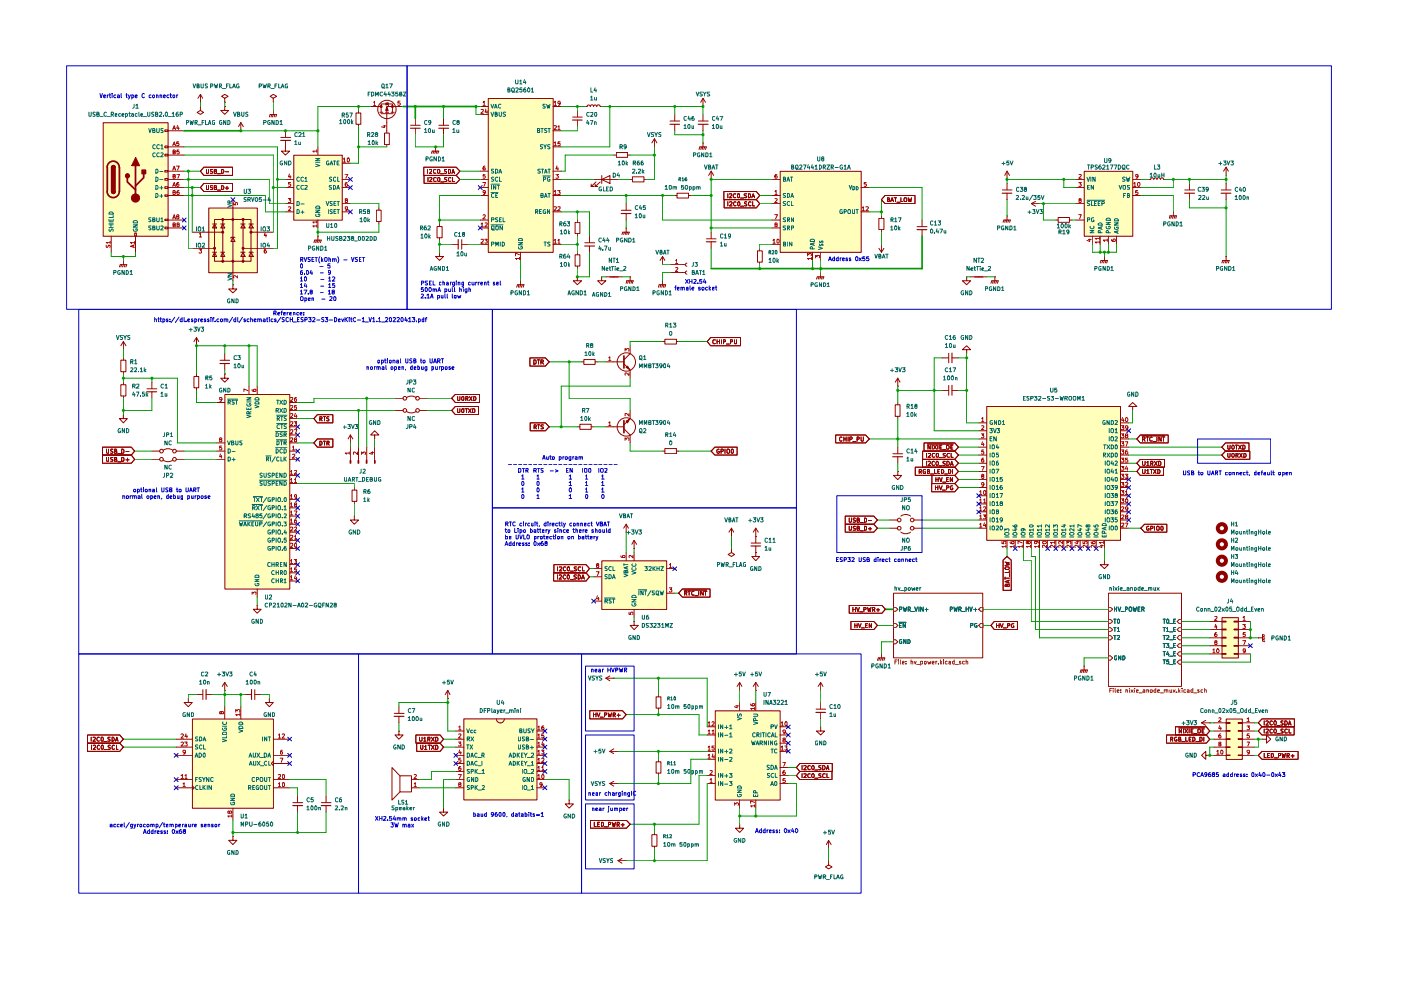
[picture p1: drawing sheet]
<svg xmlns="http://www.w3.org/2000/svg" width="420mm" height="297mm" viewBox="0 0 420 297" stroke-linecap="round" stroke-linejoin="round" font-family="sans-serif">
<path d="M332.4 182h.6l.7 .6-.7 .6h-.6z" fill="none" stroke="#765500" stroke-width=".3"/>
<path d="M334.2 181.9v1.3M334.2 182.5h.7M334.9 181.9v1.3M335.3 181.9l.4 1.3 .4-1.3M336.2 183.3h.9M337.5 182.6h.4l.3-.4-.7-.3v1.3M338.7 182.1l.2-.2 .4 .2 .1 .7-.3 .4-.4-.2zM339.9 181.9l.2 1.3 .3-.9 .1 .9 .4-1.3M341.3 182.5h.4M341.9 181.9h-.6v1.3h.6M342.4 182.6h.5l.3-.4-.3-.3h-.5v1.3M342.7 182.6l.5 .6" fill="none" stroke="#006665" stroke-width=".3"/>
<path d="M332.4 185.7h.6l.7 .6-.7 .6h-.6z" fill="#fff"/>
<path d="M332.4 185.7h.6l.7 .6-.7 .6h-.6z" fill="none" stroke="#765500" stroke-width=".3"/>
<path d="M334 185.6h.7M334.3 185.6v1.3M335.4 185.6a.68 .68 0 0 1 .4 .6 .68 .68 0 0 1-.4 .7l-.3-.3v-.8z" fill="none" stroke="#006665" stroke-width=".3"/>
<path d="M353.7 185.7h.6v1.2h-.6l-.6-.6z" fill="#fff"/>
<path d="M353.7 185.7h.6v1.2h-.6l-.6-.6z" fill="none" stroke="#765500" stroke-width=".3"/>
<path d="M348.8 185.6h.7M349.2 185.6v1.3M349.9 185.8l.4-.2 .2 .2v.8l-.2 .3a.72 .72 0 0 1-.4-1.1zM350.8 186.9h.9M352 186.2h.4M352.6 185.6h-.6v1.3h.6" fill="none" stroke="#006665" stroke-width=".3"/>
<path d="M332.4 188.1h.6l.7 .6-.7 .6h-.6z" fill="#fff"/>
<path d="M332.4 188.1h.6l.7 .6-.7 .6h-.6z" fill="none" stroke="#765500" stroke-width=".3"/>
<path d="M334 188h.7M334.3 188v1.2M335.1 188.4l.3-.4v1.2M335.1 189.2h.7" fill="none" stroke="#006665" stroke-width=".3"/>
<path d="M353.1 188.7l.6-.6h.6v1.2h-.6z" fill="#fff"/>
<path d="M353.7 188.1h.6v1.2h-.6l-.6-.6z" fill="none" stroke="#765500" stroke-width=".3"/>
<path d="M348.8 188h.7M349.2 188v1.2M349.8 188.4l.4-.4v1.2M349.8 189.2h.7M350.8 189.4h.9M352 188.6h.4M352.6 188h-.6v1.2h.6" fill="none" stroke="#006665" stroke-width=".3"/>
<path d="M332.4 190.5h.6l.7 .7-.7 .6h-.6z" fill="#fff"/>
<path d="M332.4 190.5h.6l.7 .7-.7 .6h-.6z" fill="none" stroke="#765500" stroke-width=".3"/>
<path d="M334 190.5h.7M334.3 190.5v1.2M335.1 190.6l.5-.1 .2 .3-.8 .9h.8" fill="none" stroke="#006665" stroke-width=".3"/>
<path d="M353.7 190.5h.6v1.3h-.6l-.6-.6z" fill="#fff"/>
<path d="M353.7 190.5h.6v1.3h-.6l-.6-.6z" fill="none" stroke="#765500" stroke-width=".3"/>
<path d="M348.8 190.5h.7M349.2 190.5v1.2M349.8 190.6l.6-.1 .1 .5-.7 .7h.7M350.8 191.8h.9M352 191.1h.4M352.6 190.5h-.6v1.2h.6" fill="none" stroke="#006665" stroke-width=".3"/>
<path d="M353.7 193h.6v1.1h-.6l-.6-.6z" fill="#fff"/>
<path d="M353.7 193h.6v1.1h-.6l-.6-.6z" fill="none" stroke="#765500" stroke-width=".3"/>
<path d="M348.8 192.9h.7M349.2 192.9v1.2M349.8 192.9h.7l-.3 .5 .3 .1v.5l-.1 .1-.6-.1M350.8 194.2h.9M352 193.5h.4M352.6 192.9h-.6v1.2h.6" fill="none" stroke="#006665" stroke-width=".3"/>
<path d="M353.7 195.4h.6v1.2h-.6l-.6-.6z" fill="#fff"/>
<path d="M353.7 195.4h.6v1.2h-.6l-.6-.6z" fill="none" stroke="#765500" stroke-width=".3"/>
<path d="M348.8 195.3h.7M349.2 195.3v1.3M350.2 195.3l-.4 .9h.8M350.4 195.7v.9M350.8 196.7h.9M352 195.9h.4M352.6 195.3h-.6v1.3h.6" fill="none" stroke="#006665" stroke-width=".3"/>
<path d="M353.1 198.5l.6-.6h.6v1.2h-.6z" fill="#fff"/>
<path d="M353.7 197.9h.6v1.2h-.6l-.6-.6z" fill="none" stroke="#765500" stroke-width=".3"/>
<path d="M348.8 197.8h.7M349.2 197.8v1.2M350.5 197.8h-.6l-.1 .6 .6-.2 .1 .7h-.7M350.8 199.1h.9M352 198.4h.4M352.6 197.8h-.6v1.2h.6" fill="none" stroke="#006665" stroke-width=".3"/>
<path d="M332.4 196.6h.6l.7 .6-.7 .7h-.6z" fill="#fff"/>
<path d="M332.4 196.6h.6l.7 .6-.7 .7h-.6z" fill="none" stroke="#765500" stroke-width=".3"/>
<path d="M334.9 196.6h-.6l-.1 .2 .1 .9h.6v-.4h-.2M336.1 196.6v1.2l-.7-1.2v1.2M336.7 196.6h.4a.66 .66 0 0 1 .3 .7 .66 .66 0 0 1-.7 .5z" fill="none" stroke="#006665" stroke-width=".3"/>
<g fill="#fff">
<path d="M332.4 177.8h21.9v27.9h-21.9z"/>
<path d="M268 191.8h.6l.6 .6-.6 .6h-.6z"/>
</g>
<path d="M268 191.8h.6l.6 .6-.6 .6h-.6z" fill="none" stroke="#765500" stroke-width=".3"/>
<path d="M270.4 191.8l-.3-.1-.4 .3 .2 .9h.5v-.5h-.1M271.7 191.7v1.2l-.7-1.2v1.2M272.3 191.7a.66 .66 0 0 1 .6 .4 .66 .66 0 0 1-.2 .8h-.4z" fill="none" stroke="#006665" stroke-width=".3"/>
<path d="M294.1 186.9h.6v1.2h-.6l-.6-.6z" fill="#fff"/>
<path d="M294.1 186.9h.6v1.2h-.6l-.6-.6z" fill="none" stroke="#765500" stroke-width=".3"/>
<path d="M291.1 187.5h.6l.1-.6h-.7v1.1M292.9 186.9l-.6 .2 .1 .8 .6 .1v-.5h-.2" fill="none" stroke="#006665" stroke-width=".3"/>
<path d="M294.1 182h.6v1.2h-.6l-.6-.6z" fill="#fff"/>
<path d="M294.1 182h.6v1.2h-.6l-.6-.6z" fill="none" stroke="#765500" stroke-width=".3"/>
<path d="M285 182.6h.4l.3-.4-.7-.3v1.3M286.1 181.9l.2 1.3 .3-.9 .3 .9 .2-1.3M287.5 182.6h.5l.3-.4-.3-.3h-.5v1.3M287.9 182.6l.4 .6M288.5 183.3h.9M289.7 181.9v1.3M289.7 182.5h.7M290.4 181.9v1.3M290.8 181.9l.4 1.3 .4-1.3M292 182.7h.9M292.5 182.3v.9" fill="none" stroke="#006665" stroke-width=".3"/>
<path d="M268 182h.6l.6 .6-.6 .6h-.6z" fill="#fff"/>
<path d="M268 182h.6l.6 .6-.6 .6h-.6z" fill="none" stroke="#765500" stroke-width=".3"/>
<path d="M269.7 182.6h.6l.1-.5-.7-.2v1.3M270.8 181.9l.4 1.3 .2-.9 .2 .9 .3-1.3M272.4 182.6l.6-.1v-.4l-.6-.2v1.3M272.6 182.6l.4 .6M273.3 183.3h.9M274.3 181.9l.4 1.3 .5-1.3M275.6 181.9v1.3M276.9 181.9v1.3l-.8-1.3v1.3M277.5 182.7h.8M277.9 182.3v.9" fill="none" stroke="#006665" stroke-width=".3"/>
<path d="M268 186.9h.6l.6 .6-.6 .6h-.6z" fill="#fff"/>
<path d="M268 186.9h.6l.6 .6-.6 .6h-.6z" fill="none" stroke="#765500" stroke-width=".3"/>
<path d="M269.6 186.5h2.1M269.7 187.5h.5M270.3 186.9h-.6v1.1h.6M271.5 186.9v1.1l-.7-1.1v1.1" fill="none" stroke="#006665" stroke-width=".3"/>
<path d="M268 177.8h26.7v19.4h-26.7z" fill="#fff"/>
<g fill="#ffb">
<path d="M366.4 185.1h4.9v12.1h-4.9z"/>
<path d="M367.7 215.5h4.8v12.1h-4.8z"/>
<path d="M214.5 213h19.4v26.8h-19.4z"/>
<path d="M295.9 121.8h40.1v40.2h-40.1z"/>
<path d="M180.4 168.1h19.5v14.5h-19.5z"/>
<path d="M139.1 215.5h21.9v24.3h-21.9z"/>
<path d="M67.4 118.2h19.5v58.3h-19.5z"/>
<path d="M57.7 215.5h24.3v26.7h-24.3z"/>
<path d="M233.9 51.3h24.3v24.3h-24.3z"/>
<path d="M325.1 51.3h14.6v19.5h-14.6z"/>
<path d="M30.9 36.7h19.5v34.1h-19.5z"/>
<path d="M88.1 46.5h14.5v19.5h-14.5z"/>
<path d="M62.6 62.3h14.5v19.4h-14.5z"/>
<path d="M146.4 29.5h19.5v46.1h-19.5z"/>
</g>
<path d="M332.4 182h.6l.7 .6-.7 .6h-.6z" fill="#fff"/>
<path d="M332.4 182h.6l.7 .6-.7 .6h-.6z" fill="none" stroke="#765500" stroke-width=".3"/>
<path d="M334.2 181.9v1.3M334.2 182.5h.7M334.9 181.9v1.3M335.3 181.9l.4 1.3 .4-1.3M336.2 183.3h.9M337.5 182.6h.4l.3-.4-.7-.3v1.3M338.7 182.1l.2-.2 .4 .2 .1 .7-.3 .4-.4-.2zM339.9 181.9l.2 1.3 .3-.9 .1 .9 .4-1.3M341.3 182.5h.4M341.9 181.9h-.6v1.3h.6M342.4 182.6h.5l.3-.4-.3-.3h-.5v1.3M342.7 182.6l.5 .6" fill="none" stroke="#006665" stroke-width=".3"/>
<path d="M332.4 185.7h.6l.7 .6-.7 .6h-.6z" fill="#fff"/>
<path d="M332.4 185.7h.6l.7 .6-.7 .6h-.6z" fill="none" stroke="#765500" stroke-width=".3"/>
<path d="M334 185.6h.7M334.3 185.6v1.3M335.4 185.6a.68 .68 0 0 1 .4 .6 .68 .68 0 0 1-.4 .7l-.3-.3v-.8z" fill="none" stroke="#006665" stroke-width=".3"/>
<path d="M353.7 185.7h.6v1.2h-.6l-.6-.6z" fill="#fff"/>
<path d="M353.7 185.7h.6v1.2h-.6l-.6-.6z" fill="none" stroke="#765500" stroke-width=".3"/>
<path d="M348.8 185.6h.7M349.2 185.6v1.3M349.9 185.8l.4-.2 .2 .2v.8l-.2 .3a.72 .72 0 0 1-.4-1.1zM350.8 186.9h.9M352 186.2h.4M352.6 185.6h-.6v1.3h.6" fill="none" stroke="#006665" stroke-width=".3"/>
<path d="M332.4 188.1h.6l.7 .6-.7 .6h-.6z" fill="#fff"/>
<path d="M332.4 188.1h.6l.7 .6-.7 .6h-.6z" fill="none" stroke="#765500" stroke-width=".3"/>
<path d="M334 188h.7M334.3 188v1.2M335.1 188.4l.3-.4v1.2M335.1 189.2h.7" fill="none" stroke="#006665" stroke-width=".3"/>
<path d="M353.1 188.7l.6-.6h.6v1.2h-.6z" fill="#fff"/>
<path d="M353.7 188.1h.6v1.2h-.6l-.6-.6z" fill="none" stroke="#765500" stroke-width=".3"/>
<path d="M348.8 188h.7M349.2 188v1.2M349.8 188.4l.4-.4v1.2M349.8 189.2h.7M350.8 189.4h.9M352 188.6h.4M352.6 188h-.6v1.2h.6" fill="none" stroke="#006665" stroke-width=".3"/>
<path d="M332.4 190.5h.6l.7 .7-.7 .6h-.6z" fill="#fff"/>
<path d="M332.4 190.5h.6l.7 .7-.7 .6h-.6z" fill="none" stroke="#765500" stroke-width=".3"/>
<path d="M334 190.5h.7M334.3 190.5v1.2M335.1 190.6l.5-.1 .2 .3-.8 .9h.8" fill="none" stroke="#006665" stroke-width=".3"/>
<path d="M353.7 190.5h.6v1.3h-.6l-.6-.6z" fill="#fff"/>
<path d="M353.7 190.5h.6v1.3h-.6l-.6-.6z" fill="none" stroke="#765500" stroke-width=".3"/>
<path d="M348.8 190.5h.7M349.2 190.5v1.2M349.8 190.6l.6-.1 .1 .5-.7 .7h.7M350.8 191.8h.9M352 191.1h.4M352.6 190.5h-.6v1.2h.6" fill="none" stroke="#006665" stroke-width=".3"/>
<path d="M353.7 193h.6v1.1h-.6l-.6-.6z" fill="#fff"/>
<path d="M353.7 193h.6v1.1h-.6l-.6-.6z" fill="none" stroke="#765500" stroke-width=".3"/>
<path d="M348.8 192.9h.7M349.2 192.9v1.2M349.8 192.9h.7l-.3 .5 .3 .1v.5l-.1 .1-.6-.1M350.8 194.2h.9M352 193.5h.4M352.6 192.9h-.6v1.2h.6" fill="none" stroke="#006665" stroke-width=".3"/>
<path d="M353.7 195.4h.6v1.2h-.6l-.6-.6z" fill="#fff"/>
<path d="M353.7 195.4h.6v1.2h-.6l-.6-.6z" fill="none" stroke="#765500" stroke-width=".3"/>
<path d="M348.8 195.3h.7M349.2 195.3v1.3M350.2 195.3l-.4 .9h.8M350.4 195.7v.9M350.8 196.7h.9M352 195.9h.4M352.6 195.3h-.6v1.3h.6" fill="none" stroke="#006665" stroke-width=".3"/>
<path d="M353.1 198.5l.6-.6h.6v1.2h-.6z" fill="#fff"/>
<path d="M353.7 197.9h.6v1.2h-.6l-.6-.6z" fill="none" stroke="#765500" stroke-width=".3"/>
<path d="M348.8 197.8h.7M349.2 197.8v1.2M350.5 197.8h-.6l-.1 .6 .6-.2 .1 .7h-.7M350.8 199.1h.9M352 198.4h.4M352.6 197.8h-.6v1.2h.6" fill="none" stroke="#006665" stroke-width=".3"/>
<path d="M332.4 196.6h.6l.7 .6-.7 .7h-.6z" fill="#fff"/>
<path d="M332.4 196.6h.6l.7 .6-.7 .7h-.6z" fill="none" stroke="#765500" stroke-width=".3"/>
<path d="M334.9 196.6h-.6l-.1 .2 .1 .9h.6v-.4h-.2M336.1 196.6v1.2l-.7-1.2v1.2M336.7 196.6h.4a.66 .66 0 0 1 .3 .7 .66 .66 0 0 1-.7 .5z" fill="none" stroke="#006665" stroke-width=".3"/>
<path d="M332.4 177.8h21.9v27.9h-21.9z" fill="none" stroke="#910000" stroke-width=".3"/>
<path d="M268 191.8h.6l.6 .6-.6 .6h-.6z" fill="#fff"/>
<path d="M268 191.8h.6l.6 .6-.6 .6h-.6z" fill="none" stroke="#765500" stroke-width=".3"/>
<path d="M270.4 191.8l-.3-.1-.4 .3 .2 .9h.5v-.5h-.1M271.7 191.7v1.2l-.7-1.2v1.2M272.3 191.7a.66 .66 0 0 1 .6 .4 .66 .66 0 0 1-.2 .8h-.4z" fill="none" stroke="#006665" stroke-width=".3"/>
<path d="M294.1 186.9h.6v1.2h-.6l-.6-.6z" fill="#fff"/>
<path d="M294.1 186.9h.6v1.2h-.6l-.6-.6z" fill="none" stroke="#765500" stroke-width=".3"/>
<path d="M291.1 187.5h.6l.1-.6h-.7v1.1M292.9 186.9l-.6 .2 .1 .8 .6 .1v-.5h-.2" fill="none" stroke="#006665" stroke-width=".3"/>
<path d="M294.1 182h.6v1.2h-.6l-.6-.6z" fill="#fff"/>
<path d="M294.1 182h.6v1.2h-.6l-.6-.6z" fill="none" stroke="#765500" stroke-width=".3"/>
<path d="M285 182.6h.4l.3-.4-.7-.3v1.3M286.1 181.9l.2 1.3 .3-.9 .3 .9 .2-1.3M287.5 182.6h.5l.3-.4-.3-.3h-.5v1.3M287.9 182.6l.4 .6M288.5 183.3h.9M289.7 181.9v1.3M289.7 182.5h.7M290.4 181.9v1.3M290.8 181.9l.4 1.3 .4-1.3M292 182.7h.9M292.5 182.3v.9" fill="none" stroke="#006665" stroke-width=".3"/>
<path d="M268 182h.6l.6 .6-.6 .6h-.6z" fill="#fff"/>
<path d="M268 182h.6l.6 .6-.6 .6h-.6z" fill="none" stroke="#765500" stroke-width=".3"/>
<path d="M269.7 182.6h.6l.1-.5-.7-.2v1.3M270.8 181.9l.4 1.3 .2-.9 .2 .9 .3-1.3M272.4 182.6l.6-.1v-.4l-.6-.2v1.3M272.6 182.6l.4 .6M273.3 183.3h.9M274.3 181.9l.4 1.3 .5-1.3M275.6 181.9v1.3M276.9 181.9v1.3l-.8-1.3v1.3M277.5 182.7h.8M277.9 182.3v.9" fill="none" stroke="#006665" stroke-width=".3"/>
<path d="M268 186.9h.6l.6 .6-.6 .6h-.6z" fill="#fff"/>
<path d="M268 186.9h.6l.6 .6-.6 .6h-.6z" fill="none" stroke="#765500" stroke-width=".3"/>
<g fill="none" stroke="#006665" stroke-width=".3">
<path d="M296.8 128.4h.8l-.4 .5 .3 .1v.6l-.7-.1M296.9 131.5h.4M296.9 133.3v1.2M296.9 135.8v1.2M296.9 138.2v1.2M297.5 130.9h-.6v1.3h.6M297.5 133.5l.3-.2 .4 .2-.1 1-.6-.1zM297.5 136l.6-.2a.86 .86 0 0 1-.1 1.2l-.5-.2zM297.5 138.3l.3-.1 .4 .1 .1 .7-.3 .4-.5-.1zM297.6 126.1l-.7 .2 .1 .8 .7 .1v-.5h-.3M297.9 128.4l.5 1.3 .4-1.3M298.8 130.9v1.3l-.8-1.3v1.3"/>
<path d="M298.9 126.1v1.2l-.7-1.2v1.2M299 128.4h.8l-.4 .5 .3 .1v.6l-.7-.1M299 133.3l-.2 .8h.8M299.3 138.2l-.5 .3v.8l.4 .1 .3-.2-.2-.5h-.4l-.1 .2M299.3 133.8v.7M299.4 135.8h-.6v.5l.4-.1 .3 .3-.1 .4h-.6M299.5 126.1h.4a.66 .66 0 0 1 .2 .7 .66 .66 0 0 1-.6 .5zM300.7 126.4l.3-.3v1.2M300.7 127.3h.6M330.9 136.4l.7-.1v-.4l-.7-.1v1.2M331 133.3h.7M331.1 136.4l.5 .6"/>
<path d="M331.3 133.3v1.2M331.4 126.1h-.4a.61 .61 0 0 0-.3 .8 .61 .61 0 0 0 .8 .3v-.5h-.3M331.5 138.2v1.2M332 133.3l.8 1.2M332 135.8l.8 1.2M332.2 138.2l.5 .1 .1 .3-.1 .7-.2 .1h-.3l-.2-.4zM332.7 126.1v1.2l-.7-1.2v1.2M332.7 128.4v1.3M332.7 130.9v1.3M332.8 133.3l-.8 1.2M332.8 135.8l-.8 1.2M333.2 128.7l.2-.3 .5 .3v.8l-.2 .2-.5-.2z"/>
<path d="M333.2 131.1l.2-.2 .5 .2v.8l-.2 .3-.5-.3zM333.2 126.1h.6l.1 .2-.1 .9-.6 .1zM333.2 133.3l.7 .3-.1 .9h-.6zM333.2 135.8h.6l.1 .3v.6l-.4 .3h-.3zM333.5 138.2l-.3 .8h.8M333.8 138.6v.8M334.4 126.2l.6-.1 .1 .3-.8 .9h.8M334.4 128.9l.4-.5v1.3M334.4 131.1l.5-.2 .2 .3-.8 1h.8M334.4 136l.3-.2a.62 .62 0 0 1 .4 .6 .62 .62 0 0 1-.4 .6l-.3-.3zM334.4 138.3l.5-.1 .2 .3-.8 .9h.8M334.4 129.7h.7"/>
<path d="M334.5 133.4l.2-.1a.61 .61 0 0 1 .4 .7 .61 .61 0 0 1-.5 .5l-.2-.1zM296.9 140.6v1.2M296.9 143.1v1.2M296.9 145.5v1.2M296.9 147.9v1.3M296.9 150.4v1.2M296.9 152.8v1.2M296.9 155.2v1.3M296.9 157.6v1.2M297.5 140.8l.5-.2a.86 .86 0 0 1 .1 1.2l-.6-.2zM297.5 148.1l.3-.2 .4 .2 .1 .7-.3 .4-.5-.2zM297.5 150.5l.3-.1 .4 .1-.1 1.1-.6-.2z"/>
<path d="M297.5 155.4l.3-.2 .4 .2 .1 .6-.3 .5-.5-.2zM297.5 157.8l.5-.2a.86 .86 0 0 1 .1 1.2l-.6-.1zM297.7 143.1a.59 .59 0 0 1 .6 .5 .59 .59 0 0 1-.5 .7l-.3-.2zM297.7 152.8h.4a.86 .86 0 0 1-.1 1.2l-.5-.2zM297.8 145.5h.3a.86 .86 0 0 1-.1 1.2l-.5-.1v-.9zM298.7 140.6h.9l-.6 1.2M298.8 143.4l.3-.3v1.2M298.8 145.9l.3-.4v1.2M298.8 148.3l.3-.4v1.3M298.8 150.7l.3-.3v1.2M298.8 155.5l.3-.3v1.3M298.8 157.7l.4-.1 .3 .4-.8 .8h.8"/>
<path d="M298.8 144.3h.7M298.8 146.7h.7M298.8 149.2h.7M298.8 151.6h.7M298.8 156.5h.7M299 153.3l-.2-.4 .5-.1 .2 .3-.7 .3 .2 .6 .5-.2-.3-.5M299.9 147.9h.8l-.6 1.3M300.1 157.7l.1-.1a.6 .6 0 0 1 .5 .7 .6 .6 0 0 1-.6 .5l-.2-.4zM300.1 150.9l-.2-.3 .2-.2 .5 .1v.3a.48 .48 0 0 0-.6 .2 .48 .48 0 0 0 .1 .6l.6-.2-.3-.5M300.5 145.5l-.4 .1-.2 .9 .2 .2 .6-.2-.3-.5-.5 .2M300.6 143.1h-.6l-.1 .6 .5-.2 .3 .3-.1 .4h-.7M300.7 155.8l-.6 .2-.2-.6 .2-.2 .6 .2-.1 .7-.5 .4"/>
<path d="M301.3 159.2v-.7l.5 .3 .1-.3h.5l.2 .2-.2 .5M301.4 159.8l.8-.2 .3 .2 .1 .3-.2 .3h-.6l-.4-.1zM303.8 157.4v.2l.5 .4 .7-.1v-.5h-.7l.2 .6M303.9 159.8l.7-.2 .4 .2v.5l-1 .1zM304.2 158.6h.8M304.6 158.4v.8l-.9-.4M306.3 159.8l1-.1 .1 .6-1 .1zM306.7 158.5l.3 .4-.3 .3-.4-.1v-.6h.9l.2 .2v.3M308.8 157.4a.59 .59 0 0 1 .6-.1 .59 .59 0 0 1 .4 .5 .64 .64 0 0 1-.7 .2 .64 .64 0 0 1-.4-.5zM309.9 158.8h-1.2l.3 .4M309.9 158.5v.7M311.1 159.8l.8-.2 .4 .2v.3l-.1 .3h-.7l-.4-.3z"/>
<path d="M312.3 158.8h-1.2l.3 .4M312.3 157.6h-1.2l.3 .4M312.3 157.3v.7M312.3 158.5v.7M313.6 159.8l.8-.2 .3 .2v.5l-1 .1zM314.7 158.8h-1.2l.4 .4M314.7 157.3v.8l-.8-.8-.4 .3 .1 .4M314.7 158.5v.7M316 158.1v-.8l.4 .4 .1-.3h.6v.7M317.2 158.8h-1.2l.3 .4M317.2 158.5v.7M318.4 159.8l.8-.2 .3 .2 .1 .3-.2 .3h-.6l-.5-.3z"/>
<path d="M318.8 157.4h.8M319.2 157.2v.8l-.9-.3M319.6 158.8h-1.3l.5 .4M319.6 158.5v.7M320.9 159.8l.1-.1a.79 .79 0 0 1 1.1 .2v.2a.73 .73 0 0 1-1.3 0zM322.1 158.5v.7l-.8-.7-.5 .2 .2 .5M322.1 157.6h-1.3l.3 .4M322.1 157.3v.7M323.3 159.8l1-.1 .1 .6-1 .1zM323.7 158.6h.7M324 158.4v.8l-.8-.4M324.4 157.7l-1.1-.5v.9"/>
<path d="M326.1 158.6h.8M326.2 157.6l.2-.3 .5 .3-.1 .3-.4 .1-.3-.6h-.4v.5l.3 .1 .2-.3M326.5 158.4v.8l-.9-.4M328.1 157.4v.5l.6 .1-.1-.6h.7l-.1 .6M328.2 159.8l.7-.2 .4 .2 .1 .3-.2 .3h-.7l-.3-.1zM328.5 158.6h.9M328.9 158.4v.8l-.8-.4M330.7 157h.9l.1 .6h-1.2zM331.2 159.9v-.6l-.6-.1-.1 .7h1.2M331.4 158.1v.6M331.5 140.6v1.2M331.5 143.1v1.2"/>
<path d="M331.5 145.5v1.2M331.5 147.9v1.3M331.5 150.4v1.2M331.5 152.8v1.2M331.5 155.2v1.3M331.7 158l-1.2 .4 1.2 .4M332.1 143.1h.6l.1 .4-.1 .6-.2 .2h-.3l-.2-.5zM332.2 140.6l.5 .2 .1 .7-.1 .3h-.6a.86 .86 0 0 1 .1-1.2zM332.2 145.5h.3a.73 .73 0 0 1 0 1.2h-.3a.86 .86 0 0 1 0-1.2zM332.2 147.9l.5 .1 .1 .3-.1 .7-.2 .2h-.3l-.2-.4zM332.2 150.4l.5 .1v1.1l-.6-.2-.1-.6zM332.2 155.2l.5 .1 .1 .3-.1 .7-.2 .2h-.3l-.2-.5z"/>
<path d="M332.7 157.6v1.2M333.2 145.5h.7l-.4 .5h.4v.6l-.1 .1-.6-.1M333.2 147.9h.7l-.4 .5 .4 .1v.5l-.1 .2-.6-.2M333.2 150.4h.7l-.4 .4 .4 .2v.5h-.7M333.2 152.8h.7l-.4 .4 .4 .1v.6h-.7M333.2 155.2h.7l-.4 .5 .4 .1v.5l-.1 .2-.6-.2M333.2 157.8l.2-.2 .5 .2-.1 1-.6-.1zM333.5 140.5l-.3 1h.8M333.5 143l-.3 .8h.8M333.8 141.1v.7M333.8 143.5v.8M334.3 150.4h.9l-.6 1.2"/>
<path d="M334.4 141l.4-.4v1.2M334.4 143.3l.3-.2a.62 .62 0 0 1 .4 .6 .62 .62 0 0 1-.4 .6l-.3-.3zM334.4 141.8h.7M334.5 157.7l.2-.1a.61 .61 0 0 1 .4 .7 .61 .61 0 0 1-.5 .5l-.2-.1zM334.6 148.4l-.2-.3 .6-.1v.4l-.6 .2 .2 .6 .5-.3-.2-.5M335 152.8h-.4l-.2 .3v.8h.6v-.6l-.4-.1-.2 .3M335 155.2h-.6v.6h.6v.6l-.6-.1M335.1 146l-.6 .2-.1-.6 .5-.1 .2 .2-.2 .9-.4 .1M301.3 161h1.3M303.8 161h1.2M306.2 161h1.2M308.7 161h1.2"/>
<path d="M311.1 161h1.2M313.5 161h1.2M316 161h1.2M318.3 161h1.3M320.8 161h1.3M323.3 161h1.1M325.7 161h1.2M328.1 161h1.3M330.5 160.4v.6h1.2v-.6M331.1 160.5v.5M269.6 186.5h2.1M269.7 187.5h.5"/>
<path d="M270.3 186.9h-.6v1.1h.6M271.5 186.9v1.1l-.7-1.1v1.1M215.5 217.3v1.1M215.5 219.6v1.3M216.7 217.3v1.1l-.6-1.1v1.1M216.7 219.6v1.3l-.6-1.3v1.3M217.3 218h1M217.8 217.5v.9M218.8 217.6l.4-.3v1.1M218.8 220l.4-.4v1.3M218.8 218.4h.7M221.1 215.1l1.2 .3-1.2 .4"/>
<path d="M221.1 214l.2 .7 .7-.7h.2v.7M226 216.3l1.2 .4-1.2 .5M226 214h1l.2 .3-.1 .4h-1.1M226.5 219.8l-.4-.2-.4 .4 .1 .7 .3 .2 .4-.2M226.7 216v-.5l-.5-.3-.2 .3v.5h1.2M228.2 219.6v1.3M228.6 219.6h.7M228.9 219.6v1.3M229.7 219.6v1.3M231 219.8l-.1-.1a.56 .56 0 0 0-.7 .6 .56 .56 0 0 0 .7 .5l.1-.1M231.2 217.8h.7l.1-.4-.8-.1v1.1M232.3 217.3l.4 1.1 .4-1.1"/>
<path d="M232.5 219.6v1.3h.6M215.5 224.5v1.2M215.5 227v1.2M215.5 231.8v1.2M215.5 234.3v1.2M216.7 224.5v1.2l-.6-1.2v1.2M216.7 227v1.2l-.6-1.2v1.2M216.7 231.8v1.2l-.6-1.2v1.2M216.7 234.3v1.2l-.6-1.2v1.2M217.3 220.4h1M217.3 225.3h1M217.3 227.7h1"/>
<path d="M217.3 232.6h1M217.3 235h1M217.8 224.8v.9M217.8 232.1v.9M218.8 224.6l.6-.1 .1 .3-.7 .9h.7M218.8 227.1l.7 .1-.7 1h.7M218.8 231.8h.7l-.4 .4 .4 .3v.3l-.7 .1M218.8 234.3h.7l-.4 .4 .4 .2v.5h-.7M218.8 220.9h.7M221.1 238.1v.5a.61 .61 0 0 0 .8 .2 .61 .61 0 0 0 .3-.7h-.4v.2M221.1 236.8h1.2l-1.2 .8h1.2M221.1 235.8a.66 .66 0 0 1 .8-.2 .66 .66 0 0 1 .4 .6h-1.2z"/>
<path d="M225.4 222.1l.3 1.2 .2-.9 .2 .9 .4-1.2M226 238.2v.6h1.2v-.6M226.6 238.3v.5M226.7 237.7v-.5l-.6-.2-.1 .7h1.2M226.7 223.3l.5-1.2 .4 1.2M226.8 222.9h.6M227 220.3l.6-.1v-.5l-.6-.1v1.3M227.2 220.3l.5 .6M227.9 222.8h.5l.3-.3-.1-.3-.7-.1v1.2M228.3 222.8l.4 .5M229.9 222.1v1.2l-.7-1.2v1.2M230.5 222.1v1.2"/>
<path d="M230.7 229.4h-.6v.5l.5 .1 .1 .4-.2 .2-.5-.1M230.8 231.9h-.7v.3l.7 .5-.2 .3h-.5M231.1 235.5l.5-1.2 .4 1.2M231.2 229.4a.65 .65 0 0 1 .8 .6 .65 .65 0 0 1-.8 .6zM231.2 224.5h.7M231.2 235.1h.6M231.3 220.9l.4-1.3 .5 1.3M231.4 220.6h.6M231.6 224.5v1.2M231.7 222.1v1.2l-.6-1.2v1.2M232 231.9a.61 .61 0 0 0-.8 .3 .61 .61 0 0 0 .3 .8l.5-.1M232.3 230.6l.4-1.2 .4 1.2"/>
<path d="M232.3 234.4l.3-.1a.56 .56 0 0 1 .4 .6 .56 .56 0 0 1-.5 .5zM232.4 230.2h.6M232.5 231.8v1.2h.6M232.9 222.2l-.1-.1a.66 .66 0 0 0-.6 .5 .66 .66 0 0 0 .3 .7l.5-.1v-.4h-.3M233 224.6l-.5-.1a.61 .61 0 0 0-.3 .8 .61 .61 0 0 0 .8 .3"/>
<circle cx="332.4" cy="153.4" r=".58"/>
<circle cx="309.3" cy="160" r=".58"/>
<circle cx="316.5" cy="160" r=".57"/>
<circle cx="326.3" cy="160" r=".58"/>
</g>
<g fill="none" stroke="#910000" stroke-width=".3">
<path d="M184.1 127.9h3M187.1 128.5l1.9 1.9M189 125.5l-1.9 1.8M250.6 130.4h9l1.1 1.2-1.1 1.2h-9zM252.5 131.1l-.4-.1-.3 .3 .1 .8 .2 .1 .4-.1M253.1 131.6h.6M253.1 131v1.2M253.7 131v1.2M254.3 131v1.2M254.8 131.7h.6l.2-.5-.2-.2h-.6v1.2M255.8 132.3h.9M257 131.7l.6-.1v-.5l-.6-.1v1.2"/>
<path d="M258.2 131v1l.3 .2 .4-.1v-1.1M267.8 136h2.9M268.5 121.3h1.4v3.5h-1.4zM269.2 120.6v.7M269.2 124.8v.7M269.2 134v2M269.2 136.9v2M276.6 137.7h9.7l1.1 1.2-1.1 1.1h-9.7zM276.7 135.2h9.6l1.1 1.2-1.1 1.3h-9.6zM277.1 132.8h9.2l1.1 1.2-1.1 1.2h-9.2zM277.8 138.3v1.2M277.9 135.9v1.2"/>
<path d="M278.1 133.1h7.7M278.3 138.4l.5-.1 .3 .2-.8 1h.8M278.4 136l.6-.1 .1 .5-.8 .7h.8M279 133.4v1.2l-.7-1.2v1.2M279.6 133.4v1.2M280 133.4l.8 1.2M280.2 138.4v-.1a.56 .56 0 0 0-.7 .6 .56 .56 0 0 0 .7 .5M280.3 136l-.6-.1-.1 .2v.7l.4 .3 .3-.1M280.8 136l.6 .1v.7a.35 .35 0 0 1-.4 .3 .35 .35 0 0 1-.2-.4zM280.8 138.3a.55 .55 0 0 1 .6 .6 .55 .55 0 0 1-.6 .5l-.1-.4zM280.8 133.4l-.8 1.2M281.3 133.4v1.2"/>
<path d="M281.6 139.6h.9M281.7 137.2h.9M281.9 134h.4M282.4 133.4h-.5v1.2h.5M282.7 134.8h.9M283.5 138.3h-.5l-.2 .2 .1 .4 .6 .1v.4h-.7M283.5 135.9l-.6 .1v.3l.6 .4-.2 .4-.4-.1M283.9 133.6l.2-.2 .5 .2-.1 1h-.5zM284 138.3a.65 .65 0 0 1 .7 .6 .65 .65 0 0 1-.7 .6zM284.7 136l-.5-.1a.61 .61 0 0 0-.2 .8 .61 .61 0 0 0 .7 .3M285.1 139.5l.3-1.2 .4 1.2M285.2 134h.4"/>
<path d="M285.2 139.2h.5M285.2 135.9v1.2h.6M285.7 133.4h-.5v1.2h.5M293.5 126.7h2.4M293.5 129.1h2.4M293.5 131.6h2.4M293.5 134h2.4M293.5 136.4h2.4M293.5 138.9h2.4M295.9 121.8h40.1v40.2h-40.1zM336 126.7h2.5M336 129.1h2.5"/>
<path d="M336 131.6h2.5M336 134h2.5M336 136.4h2.5M336 138.9h2.5M339.7 121.8h1.3l-1.3-1.2-1.2 1.2h1.2v1.2M339.7 123h.1M342 130.4h8.4v2.4h-8.4l-1-1.2zM342 137.7h7.2v2.3h-7.2l-1-1.1zM342.5 130.6h6.8M342.6 131.7h.6l.2-.5-.2-.2h-.6v1.2M342.6 138.3v1l.3 .2 .5-.2v-1M343 131.7l.4 .5"/>
<path d="M343.7 131h.7M343.9 138.6l.4-.3v1.2M343.9 139.5h.7M344.1 131v1.2M345.1 138.9h.7v-.5l-.7-.1v1.2M345.4 138.9l.4 .6M345.5 131.1h-.1a.64 .64 0 0 0-.6 .3 .64 .64 0 0 0 0 .7l.4 .1 .3-.1M345.8 132.3h.9M346.2 138.3l.8 1.2M347 131v1.2M347 138.3l-.8 1.2M347.5 138.3h.5l.1 .3v.6l-.3 .3h-.3z"/>
<path d="M348.2 131v1.2l-.6-1.2v1.2M348.7 131h.6M349 131v1.2M367.5 135.2h7.3v2.5h-7.3l-1.1-1.3zM367.5 132.8h7.1v2.4h-7.1l-1.1-1.2zM368.2 135.9v.9l.3 .3 .4-.3v-.9M368.2 133.4l.1 1.2 .6-.1v-1.1M369.6 135.9h.1a.62 .62 0 0 1 .5 .6 .62 .62 0 0 1-.5 .6 .84 .84 0 0 1-.1-1.2zM369.6 133.5h.4a.78 .78 0 0 1-.1 1.1h-.3l-.2-.4zM370.5 133.4h.7M370.7 136.5l.6-.1v-.3l-.6-.2v1.2M370.8 133.4v1.2"/>
<path d="M370.9 136.5l.4 .6M371.4 133.4l.9 1.2M371.8 135.9l.7 1.2M372.3 133.4l-.9 1.2M372.5 135.9l-.7 1.2M372.7 133.4l.7 .3-.2 .9h-.5zM373 135.9h.5a.66 .66 0 0 1 .2 .7 .66 .66 0 0 1-.7 .5zM187.8 159.5h.1M187.8 157.1l-.8 1.2M187.8 157.1l.7 1.2M187.8 157.1v2.4M253.5 154.7h8.5l1.1 1.2-1.1 1.2h-8.5z"/>
<path d="M253.5 157.1h8.5l1.1 1.2-1.1 1.2h-8.5zM254.7 155.3l.1 1.2 .6-.2v-1M254.7 157.7l.1 1.2h.5l.1-1.2M256.5 155.4l-.4-.1-.2 .2v.4l.6 .1v.4l-.6 .1M256.5 157.8l-.4-.1-.2 .3v.2l.6 .3v.3l-.6 .1M257 155.9h.6v-.5l-.6-.1v1.2h.6l.2-.4-.3-.2M257 158.3l.6-.1v-.4l-.6-.1v1.2h.6l.2-.3-.3-.3M258 156.6h.9M258 159.1h.9M259.2 155.3a.64 .64 0 0 1 .7 .6 .64 .64 0 0 1-.7 .6zM259.2 157.7a.66 .66 0 0 1 .7 .5 .66 .66 0 0 1-.2 .7h-.5zM260.4 156h1"/>
<path d="M260.4 158.5h1M260.9 158.1v.8M266.8 155.9h2.4M266.8 158.3h2.4M269.2 141.3v1.2h1.2l-1.2 1.3-1.2-1.3h1.2M269.2 141.3h.1M270.2 154.7l1.4-.5 1.5 .5M270.2 159.5l1.4 .5 1.5-.5M274.1 155.9h2.4M274.1 158.3h2.4M274.5 140h11.8l1.1 1.3-1.1 1.2h-11.8zM275.7 141.4l.6-.1v-.5l-.6-.1v1.2"/>
<path d="M275.9 141.4l.5 .5M277.5 140.8l-.3-.1-.3 .3 .1 .9h.5v-.5h-.1M278.1 141.3l.5-.1v-.4l-.5-.1v1.2h.5l.2-.3-.3-.3M279.1 142.1h.9M279.4 144.9h6.9l1.1 1.2-1.1 1.3h-6.9zM279.5 142.5h6.8l1.1 1.3-1.1 1.1h-6.8zM280.2 140.7v1.2h.6M280.6 146.1h.7M280.6 145.6v1.2M280.7 143.8h.6M280.7 143.2v1.2M281.3 141.3h.3"/>
<path d="M281.3 145.6v1.2M281.3 143.2v1.2M281.7 145.6l.4 1.2 .4-1.2M281.8 143.2l.4 1.2 .3-1.2M281.8 140.7h-.5v1.2h.5M282.4 140.7a.66 .66 0 0 1 .6 .5 .66 .66 0 0 1-.2 .7h-.4zM282.6 146.9h.9M282.7 144.5h.9M283.3 142.1h.8M283.8 146.2l.7-.1 .1-.3-.8-.2v1.2M283.9 143.8h.4M284.5 143.2h-.6v1.2h.6"/>
<path d="M284.5 140.7a.66 .66 0 0 1 .6 .5 .66 .66 0 0 1-.2 .7h-.4zM285.7 143.2v1.2l-.7-1.2v1.2M285.7 145.6h-.5a.57 .57 0 0 0-.2 .8 .57 .57 0 0 0 .7 .2v-.3h-.2M285.7 140.7v1.2M293.5 141.3h2.4M293.5 143.8h2.4M293.5 146.1h2.4M293.5 148.6h2.4M293.5 151h2.4M293.5 153.4h2.4M293.5 155.9h2.4M293.5 158.3h2.4"/>
<path d="M336 141.3h2.5M336 143.8h2.5M336 146.1h2.5M336 148.6h2.5M336 151h2.5M336 153.4h2.5M336 155.9h2.5M336 158.3h2.5M342 140h7v2.5h-7l-1-1.2zM342.6 140.7l.2 1.2 .6-.2v-1M343.2 157.1h6.7v2.4h-6.7l-1.1-1.2zM343.9 141.1l.4-.4v1.2"/>
<path d="M343.9 141.9h.7M344.5 157.8a.6 .6 0 0 0-.6 .4 .6 .6 0 0 0 .2 .7l.5-.1v-.4h-.3M344.9 140.7h.7M345.1 158.4h.5l.2-.6-.7-.1v1.2M345.3 140.7v1.2M345.9 140.7l.8 1.2M346.3 157.7v1.2M346.7 140.7l-.8 1.2M346.9 157.9l.2-.2 .5 .2-.1 1-.6-.2zM347.2 140.7a.66 .66 0 0 1 .7 .5 .66 .66 0 0 1-.3 .7h-.4zM348.2 157.8l.2-.1a.61 .61 0 0 1 .4 .7 .61 .61 0 0 1-.5 .5l-.2-.2zM166 171.7h9.8l1 1.2-1 1.3h-9.8z"/>
<path d="M166.1 169.2h9.7l1 1.2-1 1.3h-9.7zM167.2 169.9v1.2M167.2 172.3v1.3M167.7 170l.8 .1-.8 1h.8M167.7 172.5l.4-.2 .3 .4-.8 .9h.8M169.6 172.5l-.2-.2a.6 .6 0 0 0-.6 .7 .6 .6 0 0 0 .8 .5v-.1M169.7 170l-.5-.1a.61 .61 0 0 0-.3 .8 .61 .61 0 0 0 .8 .3M170.2 170.1l.2-.2a.56 .56 0 0 1 .5 .6 .56 .56 0 0 1-.6 .5l-.2-.3zM170.3 172.3a.68 .68 0 0 1 .5 .6 .68 .68 0 0 1-.5 .7l-.2-.3v-.7zM171 171.2h1M171 173.7h1M172.9 169.9l-.7 .2 .1 .3 .6 .3v.3h-.7"/>
<path d="M172.9 172.4l-.5-.1-.3 .3 .8 .6-.3 .4-.5-.1M173.4 172.3a.64 .64 0 0 1 .7 .6 .64 .64 0 0 1-.7 .7zM174.2 170l-.6-.1-.2 .3v.7l.4 .2 .4-.1M174.4 173.6l.4-1.3 .5 1.3M174.5 173.2h.6M174.7 169.9v1.2h.6M268 177.8h26.7v19.4h-26.7zM300.8 167.9l1.2-1.1 1.3 1.1v9.1h-2.5zM301.4 168.5l1.3 .2-.9 .3 .9 .2-1.3 .3M301.4 173v.7M301.4 173.3h1.3M301.6 169.9h.9l.2 .5-.2 .3h-.9l-.2-.3z"/>
<path d="M302 175.3l.2-.2 .5 .2v.5h-1.3l.3-.7 .3 .2v.5M302 162v2.4M302.3 174v.6M302.7 173.9l-1.3 .4 1.3 .5M302.7 171v.6h-1.3M302.8 172v.9M304.5 162v2.4M306.9 162v2.4M309.3 162v2.4M311.7 162v2.4M314.2 162v2.4M316.7 162v2.4"/>
<path d="M319 162v2.4M321.5 162v2.4M323.9 162v2.4M326.3 162v2.4M328.8 162v2.4M331.2 168.1v1.1h1.2l-1.2 1.2-1.3-1.2h1.3M331.2 168.1h.1M331.2 162v2.4M254.7 181.4h9.8l1 1.2-1 1.2h-9.8zM255.2 186.3h6.8l1.1 1.2-1.1 1.2h-6.8zM255.8 182v1.3M255.8 182.6h.7"/>
<path d="M256.4 187.5h.6M256.4 186.9v1.2M256.5 182v1.3M256.9 182l.4 1.3 .4-1.3M257 186.9v1.2M257.5 186.9l.3 1.2 .4-1.2M257.8 183.4h.9M258.3 188.2h.9M259.1 182.7l.6-.1v-.5l-.6-.1v1.3M259.6 187.5h.4M260.2 186.9h-.6v1.2h.6M260.2 182l.2 1.3 .3-.9 .2 .9 .3-1.3"/>
<path d="M261.4 186.9v1.2l-.7-1.2v1.2M261.6 182.7h.5l.3-.4-.3-.3h-.5v1.3M262 182.7l.4 .6M262.9 182.8h.9M263.1 198l.3-.8h1.9l-.2 .8M263.3 182.4v.9M263.8 197.2l-.2 .8M264.3 196h.1M264.3 196v1.2l-.2 .8M264.8 197.2l-.2 .8M298.2 186.3h6.9v2.4h-6.9l-1-1.2zM298.9 186.9v1.2"/>
<path d="M298.9 187.5h.7M299.6 186.9v1.2M300 186.9l.4 1.2 .4-1.2M300.9 188.2h.9M302.2 187.5h.6v-.6h-.6v1.2M304 186.9h-.5a.61 .61 0 0 0-.2 .8 .61 .61 0 0 0 .7 .3v-.4h-.1M325.1 199.6h.1M325.1 199.6v1.2l-.2 .8M362.8 191.2h3.6M362.8 186.3h3.6M362.8 188.7h3.6M362.8 193.5h3.6"/>
<path d="M362.8 196h3.6M366.4 186.2h1.3v.2h-1.3zM366.4 188.6h1.3v.2h-1.3zM366.4 191h1.3v.3h-1.3zM366.4 193.5h1.3v.2h-1.3zM366.4 195.9h1.3v.2h-1.3zM366.5 185.1h4.9v12.1h-4.9zM370.1 186.2h1.2v.2h-1.2zM370.1 188.6h1.2v.2h-1.2zM370.1 191h1.2v.3h-1.2zM370.1 193.5h1.2v.2h-1.2zM370.1 195.9h1.2v.2h-1.2z"/>
<path d="M371.3 191.2h3.7M371.3 186.3h3.7M371.3 188.7h3.7M371.3 193.5h3.7M371.3 196h3.7M377.4 191.2h.1M377.4 191.2l1.9 .1M378.6 191.6l.7 .3M378.6 190.7l.7 .2M379.3 190.4l-.7-.2v1.9l.7 .3M176.9 213h9.8l1.1 1.2-1.1 1.3h-9.8zM178 213.7v1.2"/>
<path d="M178 214.2h.7M178.7 213.7v1.2M179.1 213.7l.4 1.2 .4-1.2M180 215h.9M181.3 214.3l.6-.1v-.5h-.6v1.2M181.7 203.3l1.2 .7M181.7 203.3h2.4M182.4 213.7l.2 1.2 .3-.9 .2 .9 .3-1.2M182.9 202.6l-1.2 .7M183.9 214.3l.6-.1 .1-.3-.7-.2v1.2M184.1 203.3h.1M184.1 214.3l.5 .6"/>
<path d="M185.1 214.4h.9M185.5 214v.9M196.8 208.9h1.4v3.4h-1.4zM197.4 208.2v.7M197.4 212.3v.7M212.1 217.8h2.4M214.5 213.1h19.5v26.7h-19.5zM221.8 206.9h.1M221.8 204.6v2.3M221.8 210.6v2.4M221.8 204.6l-.7 1.1M221.8 204.6l.7 1.1"/>
<path d="M226.7 206.9h.1M226.7 204.6v2.3M226.7 210.6v2.4M226.7 204.6l-.8 1.1M226.7 204.6l.7 1.1M233.9 217.8h2.5M244.7 212.6h2.9M246.1 217.8v1.3h1.2l-1.2 1.2-1.2-1.2h1.2M246.1 217.8h.1M246.1 206.9h.1M246.1 204.6l-.7 1.1M246.1 204.6l.7 1.1"/>
<path d="M246.1 204.6v2.3M246.1 210.6v1.9M246.1 213.5v2M323.9 201.6l.3-.8h1.9l-.2 .8M324.6 200.8l-.2 .8M325.6 200.8l-.2 .8M352.5 217.8h9.3l1 1.3-1 1.2h-9.3zM353.5 218.2h7.7M354.3 218.5v1.2l-.6-1.2v1.2M354.9 218.5v1.2M355.3 218.5l.9 1.2M356.2 218.5l-.9 1.2"/>
<path d="M356.6 218.5v1.2M357.2 219.1h.4M357.8 218.5h-.6v1.2h.6M358.1 219.9h.9M359.2 218.7l.5-.2a.86 .86 0 0 1 .1 1.2l-.6-.2zM360.3 216.7l1.3 .7M360.3 216.7h2.5M360.5 219.1h.4M361.1 218.5h-.6v1.2h.6M361.6 215.9l-1.3 .8M362.8 216.7h.1M364.1 219.1h3.6"/>
<path d="M364.1 216.7h3.6M367.7 216.6h1.2v.2h-1.2zM367.7 218.9h1.2v.3h-1.2zM367.7 215.5h4.9v12.1h-4.9zM371.3 216.6h1.2v.2h-1.2zM371.3 218.9h1.2v.3h-1.2zM372.5 219.1h3.7M372.5 216.7h3.7M378.5 217.8h9.6v2.5h-9.6l-1.1-1.2zM378.5 215.5h9.7v2.3h-9.7l-1.1-1.1zM379.1 216.1v1.2M379.1 218.5v1.2"/>
<path d="M379.6 218.6l.6-.1 .2 .3-.8 .9h.8M379.6 216.2l.6-.1 .2 .2-.8 1h.8M381.6 218.6l-.3-.1a.67 .67 0 0 0-.5 .5 .67 .67 0 0 0 .3 .7l.5-.1M381.6 216.2h-.1a.64 .64 0 0 0-.6 .3 .64 .64 0 0 0 0 .7l.4 .1 .3-.1M382.2 218.6a.62 .62 0 0 1 .6 .4 .62 .62 0 0 1-.2 .7l-.5-.2zM382.2 216.2a.55 .55 0 0 1 .6 .5 .55 .55 0 0 1-.6 .6l-.2-.5zM382.9 219.9h1M382.9 217.4h1M384.8 218.6h-.6v.4l.5 .2 .1 .3-.7 .2M384.8 216.2h-.6v.4l.6 .5-.2 .2h-.5M385.3 216.1a.65 .65 0 0 1 .8 .6 .65 .65 0 0 1-.8 .6zM386.1 218.6l-.4-.1-.4 .3 .2 .9 .6-.1"/>
<path d="M386.4 217.3l.4-1.2 .4 1.2M386.5 217h.6M386.6 218.5v1.2h.6M182.9 225.2l1.2 .7M182.9 225.2h2.4M182.9 234.9l1.2 .7M182.9 234.9h2.4M184.1 224.5l-1.2 .7M184.1 234.2l-1.2 .7M185.3 225.2h.1M185.3 234.9h.1M196.8 228.3h1.4v3.4h-1.4z"/>
<path d="M197.4 227.6v.7M197.4 231.7v.8M212.1 225.2h2.4M212.1 234.9h2.4M212.1 220.3h2.4M212.1 227.6h2.4M212.1 232.5h2.4M221.8 239.8v2.4M226.7 239.8v2.4M233.9 225.2h2.5M233.9 234.9h2.5M233.9 220.3h2.5"/>
<path d="M233.9 232.5h2.5M233.9 222.8h2.5M233.9 230h2.5M239.9 231.2h9.6v2.5h-9.6l-1.1-1.2zM239.9 228.9h9.7v2.3h-9.7l-1.1-1.2zM240.5 229.4v1.3M240.5 231.9v1.2M241 232l.6-.1 .2 .3-.8 .9h.8M241 229.6l.6-.2 .2 .3-.8 1h.8M243 232l-.3-.1a.67 .67 0 0 0-.5 .5 .67 .67 0 0 0 .3 .7l.5-.1M243 229.6l-.1-.1a.64 .64 0 0 0-.6 .3 .64 .64 0 0 0 0 .7l.4 .2 .3-.2M243.6 232h.1a.62 .62 0 0 1 .5 .4 .62 .62 0 0 1-.2 .7h-.3a.78 .78 0 0 1-.1-1.1z"/>
<path d="M243.8 229.4a.68 .68 0 0 1 .4 .7 .68 .68 0 0 1-.4 .6l-.4-.5zM244.3 233.3h1M244.3 230.8h1M246.2 232l-.4-.1-.3 .3 .1 .2 .6 .3v.3l-.7 .1M246.2 229.5l-.4-.1-.3 .3 .1 .3 .6 .2v.3l-.7 .1M246.7 229.4a.65 .65 0 0 1 .8 .7 .65 .65 0 0 1-.8 .6zM247.5 232l-.4-.1-.4 .3 .2 .9 .6-.1M247.8 230.7l.4-1.3 .4 1.3M247.9 230.4h.6M248 231.9v1.2h.6M349.8 220.3h12l1 1.3-1 1.2h-12zM351 221.6h.6l.1-.5-.7-.1v1.2"/>
<path d="M351.4 221.6l.3 .6M352.9 221h-.4a.61 .61 0 0 0-.3 .8 .61 .61 0 0 0 .8 .3v-.4h-.3M353.5 221.6l.6-.2-.1-.4h-.5v1.2l.6-.1 .1-.4-.3-.1M354.4 222.2h.9M355.6 221v1.2h.6M356.6 221.6h.4M357.2 221h-.6v1.2h.6M357.7 221h.4a.66 .66 0 0 1 .3 .7 .66 .66 0 0 1-.7 .5zM358.6 222.2h1M359.8 221h.5l.2 .2v.7l-.3 .3h-.4zM361 221v1.2M361.6 226.4v-1.2l-1.3 1.2 1.3 1.2v-1.2h1.2"/>
<path d="M362.8 226.4h.1M364.1 221.6h3.6M364.1 226.4h3.6M364.1 223.9h3.6M367.7 221.4h1.2v.3h-1.2zM367.7 223.9h1.2v.2h-1.2zM367.7 226.3h1.2v.2h-1.2zM371.3 221.4h1.2v.3h-1.2zM371.3 223.9h1.2v.2h-1.2zM371.3 226.3h1.2v.2h-1.2zM372.5 221.6h3.7M372.5 226.4h3.7"/>
<path d="M372.5 223.9h3.7M378.5 225.2h10.8v2.4h-10.8l-1.1-1.2zM378.6 221.6h1.2v-1.3l1.3 1.3-1.3 1.2v-1.2M378.6 221.6h.1M379.1 225.8v1.3h.6M380.2 226.4h.4M380.7 225.8h-.5v1.3h.5M381.3 225.8a.64 .64 0 0 1 .6 .6 .64 .64 0 0 1-.6 .7zM382.2 227.2h.9M383.4 226.5l.6-.2-.1-.5h-.5v1.3M384.5 225.8l.2 1.3 .3-1 .2 1 .3-1.3M386 226.5l.6-.1v-.5l-.6-.1v1.3"/>
<path d="M386.2 226.5l.5 .6M387.2 226.6h.9M387.7 226.1v1M177 245.9h10.9l1.1 1.2-1.1 1.1h-10.9zM178.2 246.5v1.2h.6M179.2 247.1h.5M179.8 246.5h-.6v1.2h.6M180.3 246.5a.64 .64 0 0 1 .7 .6 .64 .64 0 0 1-.7 .6zM181.3 247.8h.9M182.5 247.1h.5l.1-.5-.6-.1v1.2M183.6 246.5l.3 1.2 .2-.9 .2 .9 .3-1.2M185.1 247.1h.6v-.6h-.6v1.2"/>
<path d="M185.3 247.1l.5 .6M185.3 258l1.2 .7M185.3 258h2.5M186.3 247.2h.9M186.5 257.3l-1.2 .7M186.8 246.8v.9M187.8 258h.1M195.5 250.2h1.5v3.5h-1.5zM196.3 249.5v.7M196.3 253.7v.6M221.8 247.1v1.1h1.2l-1.2 1.3-1.2-1.3h1.2M221.8 247.1h.1"/>
<path d="M248.5 254.3h.1M248.5 258v1.2l1 .6-1 .6-.9-.6 .9-.6M248.5 258h.1M248.5 251.9l-.7 1.3M248.5 251.9l.8 1.3M248.5 251.9v2.4"/>
<circle cx="187.8" cy="128" r="2.75"/>
<circle cx="269.7" cy="155.9" r=".55"/>
<circle cx="269.7" cy="158.3" r=".55"/>
<circle cx="273.6" cy="155.9" r=".55"/>
<circle cx="273.6" cy="158.3" r=".55"/>
</g>
<g fill="none" stroke="#b90000" stroke-width=".3">
<path d="M294.3 130h.8l-.5 .5 .4 .1v.5h-.7M294.3 139.8h.8l-.5 1.2M294.4 125.5l.3-.4v1.3M294.4 127.7l.4-.1 .3 .3-.8 .9h.8M294.4 126.4h.7M294.6 132.4l-.2 .9h.7M295 134.9h-.5l-.1 .6 .6-.1v.7l-.6-.1M295 137.3l-.4 .1-.2 .4 .1 .7h.5v-.7h-.4l-.2 .2M295 132.8v.9M336.3 127.6h.8l-.5 .5h.4v.7l-.7-.1M336.3 130h.8l-.5 .5 .4 .1v.5h-.7M336.3 132.4h.8l-.5 .5 .5 .3-.1 .4-.7-.1"/>
<path d="M336.3 134.9h.8l-.5 .5h.4v.7l-.7-.1M336.3 137.3h.8l-.5 .5 .5 .2-.1 .5-.7-.1M336.3 139.8h.8l-.5 .4 .4 .1v.6h-.7M336.6 125.1l-.2 .9h.7M337 125.6v.8M337.5 132.4h.7l-.5 1.3M337.7 125.2a.55 .55 0 0 1 .6 .6 .55 .55 0 0 1-.6 .5l-.2-.4zM337.7 130.6l-.2-.3 .2-.3h.4l.1 .5a.51 .51 0 0 0-.6 .6h.6v-.3l-.2-.2M337.8 139.7l-.3 .8h.7M338.1 134.9l-.4 .1-.2 .9 .2 .2 .5-.2-.1-.5-.6 .2M338.2 137.3h-.6l-.1 .6 .5-.1 .2 .5-.7 .1M338.2 128.1v.2a.42 .42 0 0 1-.6-.1 .42 .42 0 0 1 0-.5l.4-.1 .2 .2-.1 .9-.4 .1"/>
<path d="M293.8 147.4l.3-.3v1.2M293.8 149.9l.3-.4v1.2M293.8 152.2l.3-.3v1.3M293.8 154.7l.3-.4v1.2M293.8 157.1l.3-.3v1.2M293.8 148.3h.7M293.8 150.7h.7M293.8 153.2h.7M293.8 155.5h.7M293.8 158h.7M294.6 142.7h-.1a.31 .31 0 0 1 .1-.5 .31 .31 0 0 1 .4 .1v.4l-.6 .2 .2 .5 .5-.2-.3-.5M294.9 154.3h.8l-.5 .5 .5 .2-.1 .5-.7-.1"/>
<path d="M295 149.9l.3-.4v1.2M295 152.1l.4-.2 .3 .3-.8 1h.8M295 150.7h.7M295.1 145.1l-.3 .3-.3-.1v-.6l.3-.1 .3 .3-.2 .8-.4 .1M295.1 147.1a.6 .6 0 0 1 .6 .5 .6 .6 0 0 1-.5 .7l-.2-.3zM295.2 156.7l-.2 .9h.7M295.6 157.1v.9M336.3 142.2h.8l-.5 .5h.4v.6h-.7M336.3 144.6h.8l-.5 .5h.4v.7l-.7-.1M336.3 147.1h.8l-.5 .4 .4 .1v.6h-.7M336.3 149.5h.8l-.5 .4 .4 .1v.6l-.7-.1M336.4 152.1l.4-.2 .3 .3-.8 1h.8"/>
<path d="M336.4 154.4l.4-.1 .3 .4-.8 .8h.8M336.4 156.9l.6-.1 .1 .3-.8 .9h.8M337.5 142.2h.7l-.4 .5h.4v.5l-.2 .2-.5-.1M337.5 144.7l.5-.1 .2 .3-.7 .9h.7M337.5 147.4l.3-.3v1.2M337.5 156.8h.7l-.5 1.2M337.5 148.3h.7M337.7 149.5a.55 .55 0 0 1 .6 .6 .55 .55 0 0 1-.6 .5l-.2-.4zM337.7 154.9l-.2-.3 .2-.3 .5 .1v.4a.48 .48 0 0 0-.6 .2 .48 .48 0 0 0 .1 .5l.5-.1-.2-.5M338.1 140.1v.9M338.2 152.4l-.2 .3-.4-.1-.1-.5 .2-.2a.64 .64 0 0 1 .5 .7 .64 .64 0 0 1-.5 .6M300.5 162.3v.6l.6 .1-.2-.5 .6-.3 .1 .8"/>
<path d="M301.7 163.7h-1.2l.3 .4M301.7 163.4v.7M302.9 162.4l.1 .4 .9 .2 .2-.3-.1-.4-.4-.1-.2 .3 .2 .5M304.1 163.7h-1.2l.4 .4M304.1 163.4v.7M306.6 163.7h-1.3l.4 .4M306.6 162.7l-1.3-.5v.8M306.6 163.4v.7M308.3 162.5l.2-.3 .5 .3-.2 .5-.5-.3-.2-.5-.3 .3 .2 .5 .3-.3M309 163.7h-1.2l.3 .4M309 163.4v.7M310.7 162.2l.3 .5-.3 .3-.4-.1-.1-.4 .3-.3 .8 .2 .1 .4"/>
<path d="M311.4 163.7h-1.2l.4 .4M311.4 163.4v.7M312.7 162.4a.63 .63 0 0 1 .7-.2 .63 .63 0 0 1 .4 .6 .61 .61 0 0 1-.7 .2 .61 .61 0 0 1-.4-.6zM313.9 163.4v.8l-.9-.8-.3 .1 .1 .6M316.3 163.4v.8l-.9-.8-.4 .3 .2 .4M316.3 162.6h-1.3l.4 .4M316.3 162.2v.8M318.7 163.4v.8l-.9-.8-.3 .3 .1 .4M318.7 162.2v.8l-.9-.8-.3 .3 .1 .5M320 163v-.8l.4 .4 .2-.4 .5 .1v.7M321.1 163.4v.8l-.8-.8-.3 .1v.6M322.7 162.4h.9"/>
<path d="M323.2 162.2v.8l-.9-.4M323.6 163.4v.8l-.9-.8-.4 .3 .2 .4M324.8 162.3v.6l.6 .1-.1-.6 .5-.2 .3 .3-.2 .5M326.1 163.4v.8l-1-.8-.3 .3 .2 .4M327.2 162.4l.1 .4 1 .2 .1-.2-.1-.6-.6 .3 .2 .5M328.4 163.4v.8l-.8-.8-.4 .3 .1 .4M330 163.5h.9M330.5 163.3v.8l-.9-.3M330.9 162.6h-1.2l.3 .4M330.9 162.2v.8M363.7 194.8l.4-.3v1.2M363.7 195.7h.7"/>
<path d="M364.3 184.8l.4-.1 .3 .4-.8 .8h.8M364.5 192.5l-.2-.4h.6l-.1 .4-.5 .2 .1 .5 .6-.2-.3-.5M364.6 187.1l-.3 .9h.7M364.8 189.6l-.5 .3v.8l.4 .1 .3-.2-.2-.5h-.4l-.1 .2M364.8 187.5v.9M365 194.5l.4 .1a.66 .66 0 0 1-.2 1.1 .77 .77 0 0 1-.2-1.2zM372.7 187.2h.8l-.4 .4 .4 .1v.6h-.8M372.7 192h.8l-.5 1.2M372.8 185.1l.3-.4v1.2M372.8 185.9h.7M373.5 189.6h-.6l-.1 .6 .6-.1 .1 .6-.2 .1-.5-.1M373.5 195l-.2 .2h-.4v-.7l.6 .1v.8l-.6 .3"/>
<path d="M212.3 216.7l.4-.4v1.3M212.3 219.1l.4-.3v1.2M212.3 217.6h.7M212.3 220h.7M213.5 216.5l.5-.2 .2 .4-.8 .9h.8M213.5 219.1l.4-.3v1.2M213.5 220h.7M220.6 211.6h.9M221.1 211.4v.8l-.9-.4M225.1 211l.1 .4 .9 .2 .2-.3-.1-.4-.6 .2 .2 .5M226.3 212.3h-1.2l.4 .5M226.3 212v.8"/>
<path d="M234.3 216.7l.3-.4v1.3M234.3 217.6h.6M235.5 216.4l.3-.1 .3 .3v.7l-.3 .3a.71 .71 0 0 1-.3-1.2zM235.5 219.3l-.5 .2-.2-.2 .1-.4 .4-.1 .2 .2-.1 .9-.5 .1M365.5 215.2l.4-.1 .3 .4-.8 .8h.8M365.8 217.5l-.3 .9h.8M366.1 220h-.3l-.3 .5 .1 .6a.43 .43 0 0 0 .5-.1 .43 .43 0 0 0 0-.5h-.5l-.1 .2M366.1 217.9v.9M374 215.5l.4-.4v1.2M374 217.6h.7l-.4 .4 .3 .1v.6h-.6M374 216.3h.7M374.6 220h-.5l-.1 .6 .6-.1 .1 .5-.2 .2-.5-.1"/>
<path d="M212.3 223.9l.4-.3v1.3M212.3 226.4l.4-.3v1.1M212.3 224.9h.7M212.3 227.2h.7M212.9 231.1l.6-.1 .1 .3-.7 .9h.7M212.9 233.7l.4-.4v1.3M212.9 234.6h.7M213.8 226l-.3 .9h.8M214.1 223.6h-.6v.6l.5-.1 .2 .3-.1 .4-.6-.1M214.1 226.5v.7M234.3 223.9l.3-.3v1.3M234.3 224.9h.6"/>
<path d="M234.8 228.5h.7l-.5 1.2M235 221.7l-.2-.3 .6-.2 .1 .3-.7 .5 .2 .4 .5-.2-.2-.5M235.4 223.6h.7l-.4 .5 .4 .1v.5l-.2 .2-.5-.2M235.4 231h-.4l-.1 .2v.9a.42 .42 0 0 0 .5-.1 .42 .42 0 0 0 .1-.5l-.5-.1-.2 .2M235.5 233.3h-.6l-.1 .6 .6-.1 .1 .6-.2 .2-.5-.2M364.9 225.2l.4-.3v1.2M364.9 226.1h.7M365.8 222.9l-.3-.2 .3-.3 .3 .1v.3a.51 .51 0 0 0-.5 .3 .51 .51 0 0 0 0 .5h.5l.1-.4-.3-.3M366.1 225l.3-.1a.62 .62 0 0 1 .4 .6 .62 .62 0 0 1-.4 .6l-.3-.3zM374 222.4h.7l-.5 1.2M374.7 225.4l-.5 .2-.2-.6 .1-.1 .6 .1-.1 1-.5 .1M220.2 241.4v-.8l.5 .4 .1-.3 .4-.1 .3 .3-.2 .5"/>
<path d="M226.3 241.6h-1.2l.4 .3M226.3 240.5l-1.2-.5v.8M226.3 241.2v.7"/>
</g>
<path d="M267.7 136.9h3M244.7 213.5h2.9" fill="none" stroke="#910000" stroke-width=".34"/>
<g fill="none" stroke="#910000" stroke-width="1.2">
<circle cx="366.4" cy="158.3" r="1.23"/>
<circle cx="366.4" cy="163.2" r="1.23"/>
<circle cx="366.4" cy="172.9" r="1.23"/>
<circle cx="366.4" cy="168.1" r="1.23"/>
</g>
<path d="M187.1 126.1v3.6" fill="none" stroke="#910000" stroke-width=".51"/>
<path d="M187.8 126.2l.9-.5-.5 1z" fill="#910000"/>
<g fill="none" stroke="#910000" stroke-width=".3">
<path d="M67.4 118.2h19.5v58.4h-19.5zM74.7 115.7v2.5M77.1 115.7v2.5M45.6 135.2h2.3M48.9 135l1.5-.5 1.4 .5M52.8 135.2h2.4M64.9 135.2h2.5M64.9 120.6h2.5M64.9 132.8h2.5M64.9 137.7h2.5M86.9 127.9h2.3M86.9 135.2h2.3"/>
<path d="M86.9 120.6h2.3M86.9 132.8h2.3M86.9 137.7h2.3M86.9 123h2.3M86.9 125.5h2.3M86.9 130.4h2.3M95.2 131.6h4.6v2.4h-4.6l-1.1-1.2zM95.9 132.2h.5a.66 .66 0 0 1 .2 .8 .66 .66 0 0 1-.7 .4zM96.9 132.2h.7M97.3 132.2v1.2M98 132.8h.6v-.6h-.6v1.2M98.3 132.8l.4 .6"/>
<path d="M105.1 132.8h.1M105.1 130.4l-.7 1.2M105.1 130.4l.7 1.2M105.1 130.4v2.4M181.7 127.9h2.4M187.8 126.2l.9-.5-.5 1zM189 123v2.5M189 130.4v2.4M198.7 135.2h.7M199.4 134.5h3.5v1.5h-3.5zM202.9 135.2h.6M214.4 134h6.7v2.4h-6.7l-1.1-1.2z"/>
<path d="M215.6 134.7a.64 .64 0 0 0-.6 .3 .64 .64 0 0 0 .1 .7l.3 .2 .3-.2v-.4h-.2M216.2 135.3h.5l.2-.5-.7-.2v1.3M217.4 134.6v1.3M218 134.8l.3-.2 .5 .2v.9l-.3 .2-.5-.2zM219.5 134.6a.68 .68 0 0 1 .5 .7 .68 .68 0 0 1-.5 .6l-.2-.3v-.7zM86.9 142.5h2.3M86.9 144.9h2.3M86.9 149.8h2.3M86.9 152.2h2.3M86.9 154.7h2.3M86.9 157.1h2.3M86.9 159.5h2.3"/>
<path d="M105.6 146.9h1.4v3.4h-1.4zM106.3 154.7v1.2h1.2l-1.2 1.2-1.2-1.2h1.2M106.3 154.7h.1M106.3 146.1v.8M106.3 150.3v.7M219.4 158.3l-.8 1.2M219.4 158.3l.6 1.2M219.4 158.3v2.5M226.7 158.3v4.4M226.7 158.3l-.8 1.2M226.7 158.3l.7 1.2M77.1 176.5v2.5"/>
<path d="M86.9 162h2.3M86.9 164.4h2.3M86.9 169.2h2.3M86.9 171.7h2.3M86.9 174.2h2.3M178.1 170.4h2.3M178.1 172.9h2.3M180.5 168.1h19.4v14.6h-19.4zM187.8 165.6v2.5M190.2 164.4h.1M190.2 162l-.7 1.2M190.2 162l.7 1.2"/>
<path d="M190.2 162v2.4M190.2 165.6v2.5M199.9 170.4h2.5M199.9 177.8h2.5M204.6 176.5h8.3v2.5h-8.3l-1.1-1.2zM205.1 176.9h6.8M205.3 177.8h.6v-.5l-.6-.1v1.2M205.6 177.8l.4 .6M206.3 177.2h.7M206.7 177.2v1.2M208.1 177.3l-.3-.1-.4 .3 .2 .9 .5-.1M208.4 178.6h.9"/>
<path d="M209.5 177.2v1.2M210.9 177.2v1.2l-.8-1.2v1.2M211.2 177.2h.8M211.6 177.2v1.2M219.4 160.8h.1M219.4 164.4v1.2l.9 .6-.9 .6-1-.6 1-.6M219.4 164.4h.1M225.3 162.8h2.8M226.7 165.6v1.2h1.1l-1.1 1.3-1.2-1.3h1.2M226.7 165.6h.1M226.7 160.8h.1M226.7 163.7v1.9"/>
<path d="M77.1 181.4v1.2h1.2l-1.2 1.2-1.2-1.2h1.2M77.1 181.4h.1M178.1 180.2h2.3M190.2 186.3v1.2h1.2l-1.2 1.2-1.2-1.2h1.2M190.2 186.3h.1M190.2 182.6v2.5M118.2 213.8h3M119.6 219.1v1.2h1.3l-1.3 1.3-1.2-1.3h1.2M119.6 219.1h.1M119.6 211.8v2M119.6 214.7v2M134.3 209.4h.1"/>
<path d="M134.3 206.9l-.8 1.3M134.3 206.9l.7 1.3M134.3 206.9v2.5M136.7 219.1h2.4M139.1 215.5h21.9v24.3h-21.9zM148.8 215.5a1.21 1.21 0 0 0 1.3 1.2 1.21 1.21 0 0 0 1.2-1.2M161 219.1h2.4M119.9 232.5h3.5v4.9h-3.5zM119.9 232.5l-2.3-2.4v9.7l2.3-2.4M123.4 233.7h2.3M123.4 236.1h2.3M124.7 220.3h7.3l1 1.3-1 1.2h-7.3z"/>
<path d="M125 222.8h7l1 1.1-1 1.3h-7zM125.8 221v.9l.3 .3 .5-.3v-.9M126.2 223.4v1l.2 .2 .4-.2v-1M127.1 221.3l.3-.3v1.2M127.1 222.2h.7M127.3 223.8l.4-.4v1.2M127.3 224.6h.7M128.3 221.6h.6v-.5l-.6-.1v1.2M128.4 223.4h.7M128.6 221.6l.3 .6M128.8 223.4v1.2M129.4 221l.8 1.2"/>
<path d="M129.4 223.4l.8 1.2M130.2 221l-.8 1.2M130.2 223.4l-.8 1.2M130.6 221h.5l.2 .2v.7l-.3 .3h-.4zM130.6 223.4h.5l.2 .3v.6l-.3 .3h-.4zM136.7 221.6h2.4M136.7 223.9h2.4M136.7 226.4h2.4M136.7 228.9h2.4M136.7 231.2h2.4M136.7 233.7h2.4M136.7 236.1h2.4"/>
<path d="M161 221.6h2.4M161 223.9h2.4M161 226.4h2.4M161 228.9h2.4M161 231.2h2.4M161 233.7h2.4M161 236.1h2.4M170.7 239.8v1.2h1.3l-1.3 1.2-1.2-1.2h1.2M170.7 239.8h.1M133 242.2v1.2h1.3l-1.3 1.2-1.2-1.2h1.2M133 242.2h.1"/>
<circle cx="48.4" cy="135.2" r=".55"/>
<circle cx="52.3" cy="135.2" r=".55"/>
</g>
<g fill="none" stroke="#b90000" stroke-width=".3">
<path d="M66.5 119.6l-.5 .2-.1-.6 .6 .1-.1 .9-.4 .1M74.3 117.1l-1.1-.5v.7M75.6 116.8l.1 .4 .8 .1 .3-.2-.1-.4-.7 .1 .3 .5M87.1 119.2l.6-.1 .1 .5-.8 .7h.8M88.9 119.1h-.3l-.3 .5 .1 .6h.5v-.6l-.3-.1-.3 .3M66 131.7l-.1-.4h.6l-.1 .4-.5 .2 .1 .5 .5-.2-.2-.5M66.1 136.1l-.2 .8h.6M66.4 136.5v.8M66.5 133.7h-.6v.6l.4-.2 .2 .3-.1 .5-.5-.1M87.1 121.7l.5-.2 .2 .5-.8 .8h.8M87.1 124h.7v.5l-.8 .6h.8M87.1 126.5l.6-.1 .1 .5-.8 .7h.8"/>
<path d="M87.1 128.9l.5-.1 .2 .6-.8 .6h.8M87.1 131.3h.7v.4l-.8 .7h.8M87.7 134l.4-.3v1.2M87.7 136.2l.6-.1 .1 .6-.8 .6h.8M87.7 134.9h.7M88.2 126.4h.8l-.4 .4 .3 .1v.6h-.7M88.2 128.8h.9l-.5 1.2M88.6 123.9l-.3 .9h.8M88.6 131.7l-.3-.1 .1-.3h.5v.4l-.6 .3 .1 .4h.5l.1-.4-.3-.3M88.9 121.5h-.5l-.1 .6 .6-.1v.7l-.6-.1M88.9 124.4v.7M182.5 126.7l.4-.3v1.2"/>
<path d="M182.5 127.6h.7M187.5 132v-.8l.4 .5 .2-.5 .5 .1v.7M188.6 124v.7l-.6-.7h-.5v.6M87.1 141.3l.4-.3v1.2M87.1 143.8l.4-.4v1.2M87.1 148.6l.4-.3v1.2M87.1 151l.4-.3v1.2M87.1 153.5l.4-.3v1.1M87.1 155.9l.4-.4v1.3M87.1 158.1h.7v.4l-.8 .7h.8M87.1 142.2h.7M87.1 144.6h.7"/>
<path d="M87.1 149.5h.7M87.1 151.9h.7M87.1 154.3h.7M87.1 156.8h.7M88.2 153.2h.9l-.5 1.1M88.3 141.1l.4-.1 .3 .3-.8 .9h.8M88.3 143.8l.3-.4v1.2M88.3 158.1l.4-.1 .3 .3-.8 .9h.8M88.3 144.6h.7M88.6 151.2l-.2-.4h.5v.3l-.6 .4 .1 .4h.5l.1-.4-.3-.3M88.9 155.5h-.3l-.3 .5 .1 .7a.43 .43 0 0 0 .5-.1 .43 .43 0 0 0 0-.6h-.5l-.1 .3M89 148.8l-.3 .2-.3-.1v-.6h.3a.72 .72 0 0 1 .3 .7 .72 .72 0 0 1-.6 .5"/>
<path d="M75.6 178.1v-.6l.4 .3 .2-.3h.5v.6M87.1 160.5l.6-.1 .1 .6-.8 .6h.8M87.1 163l.5-.2 .2 .6-.8 .7h.8M87.1 168.1l.4-.4v1.2M87.1 170.5l.4-.3v1.2M87.1 172.9l.4-.3v1.2M87.1 168.9h.7M87.1 171.4h.7M87.1 173.8h.7M88.2 167.7h.8l-.4 .4 .4 .3-.1 .5-.7-.1M88.3 160.8l.3-.4v1.2M88.3 161.6h.7"/>
<path d="M88.6 162.8a.68 .68 0 0 1 .4 .6 .68 .68 0 0 1-.4 .7l-.3-.5zM88.6 172.6l-.3 .8h.8M88.9 170.2h-.5l-.1 .5h.6v.6h-.6M88.9 173v.8M178.8 171.4h.9l-.5 1.2M179.2 169.4h-.2a.31 .31 0 0 1 .1-.4 .31 .31 0 0 1 .4 .1v.3l-.6 .3 .3 .5 .4-.3-.3-.5M179.2 178.6l-.3 .9h.8M179.5 179.1v.7M186.2 166.6l.3 .5h.8l.2-.4-.3-.2-.5 .1v.4l.2 .1M189.8 166.5v.7l-.8-.7-.4 .2 .1 .4M200.7 169.2l.4-.3v1.3M200.7 176.2h.8l-.4 .5 .3 .1 .1 .4-.2 .3-.6-.2"/>
<path d="M200.7 170.2h.8M188.6 183.6v.5l.6 .1-.1-.5 .6-.2v.7M137.6 217.9l.3-.3v1.2M137.6 218.8h.7M161.3 217.9l.3-.3v1.2M161.3 218.8h.7M163.1 217.6h-.5l-.1 .2v.9h.6v-.6l-.5-.1-.1 .3M163.1 220h-.6v.6l.6-.1a.45 .45 0 0 1 0 .6 .45 .45 0 0 1-.6 0M124.2 234.9l.3-.3v1.2M124.2 232.2h.4l.3 .3-.8 .8h.8M124.2 235.8h.7M137.5 222.4h.8l-.5 .4 .5 .3-.1 .5-.7-.1"/>
<path d="M137.5 232.2h.8l-.5 1.1M137.6 220.1l.4-.1 .3 .3-.8 .9h.8M137.8 235.1l-.2-.4 .6-.1v.4l-.6 .2 .2 .6 .5-.3-.3-.4M137.8 224.8l-.2 .8h.7M138.2 227.2h-.6v.6h.4l.3 .2-.1 .4-.6-.1M138.2 229.7l-.6 .3v.8l.6 .1v-.7l-.6 .2M138.2 225.3v.8M161.3 220.3l.3-.3v1.2M161.3 222.8l.3-.4v1.2M161.3 225.2l.3-.3v1.2M161.3 227.7l.3-.5v1.3M161.3 230l.3-.3v1.3"/>
<path d="M161.3 232.5l.3-.3v1.1M161.3 221.2h.7M161.3 223.6h.7M161.3 226.1h.7M161.3 228.5h.7M161.3 231h.7M161.3 233.3h.7M162.4 224.9h.8l-.5 .4 .4 .1v.6h-.7M162.5 227.4l.4-.2 .3 .5-.8 .8h.8M162.5 230l.3-.3v1.3M162.5 231h.7M162.6 232.2h.1a.61 .61 0 0 1 .5 .6 .61 .61 0 0 1-.6 .5l-.1-.1z"/>
<path d="M162.6 235.1l-.6 .2v-.7l.6 .2-.2 .9-.4 .1M162.7 222.3l-.2 1h.7M163.1 222.8v.8"/>
</g>
<g fill="none" stroke="#006665" stroke-width=".3">
<path d="M68.2 119.6h3.1M70.6 120h.7M71 120v1.2M74 119.2h1.3l-1.3 .7h1.3M76.5 119.4l.5-.3 .4 .1 .2 .2v.5h-1.1zM83 120h.7M83.3 120v1.2M83.9 120l.9 1.2M84.8 120l-.9 1.2M85.2 120l.7 .2-.2 1h-.5zM68.2 132.2l.5 1.1 .4-1.1M68.4 120.6h.6l.1-.5-.7-.1v1.2"/>
<path d="M68.4 134.5l.5 .1 .2 .3v.6l-.4 .3h-.3zM68.4 137l.7 .2-.2 1h-.5zM68.7 120.6l.4 .6M69.4 132.7h.5l.2-.4-.7-.1v1.1h.5l.3-.4-.4-.2M69.6 135.3h.9M69.6 137.8h.9M70.1 137.2v1M70.3 120.1h-.7v.3l.7 .4-.1 .4h-.6M70.7 132.2v1.1h.2l.5-.2v-.9M72.6 132.2l-.7 .1 .1 .4 .6 .1v.5h-.7M74 124.5l1.3 .3-1.3 .4M74 122.3v.5h1.3v-.5"/>
<path d="M74 120.5h1.3M74.1 121.1a.56 .56 0 0 0 .5 .7 .56 .56 0 0 0 .6-.7l-.4-.1v.2M74.6 122.4v.4M74.7 124l-.1-.6-.6 .1v.5h1.3M75.3 123.4l-.6 .3M76.5 121.5l1.1 .4-1.1 .4M76.5 120.6l.9-.2 .2 .2v.5h-1.1zM79.8 136.7h1.5M79.9 137.6h.6l.1-.5-.7-.1v1.2M80.2 137.6l.4 .6M81.1 137v1.2M82.5 136.9l-1 1.6"/>
<path d="M82.6 129.4h3.4M82.6 134.2h3.4M82.8 123h.6l.1-.5-.7-.1v1.2M82.8 129.7l.7 .3v.6l-.4 .3h-.3zM82.8 134.5a.64 .64 0 0 1 .7 .7 .64 .64 0 0 1-.7 .6zM82.9 131.8h3.1M83 124.5h3M83 126.9h3M83.1 132.2h.4a.66 .66 0 0 1 .2 .7 .66 .66 0 0 1-.6 .4zM83.1 125.5l.6-.1 .1-.3-.7-.3v1.3M83.1 123l.4 .6M83.4 125.5l.4 .6"/>
<path d="M83.7 137.1l-.4-.1-.3 .2 .1 1 .6-.1M83.8 127.3h-.1a.6 .6 0 0 0-.6 .4 .6 .6 0 0 0 .2 .7h.5M83.9 122.4l.9 1.2M84.1 132.2h.7M84.2 124.8h.6M84.2 127.3h.6M84.2 137v1.2h.6M84.4 132.2v1.1M84.5 124.8v1.3M84.5 127.3v1.1M84.7 129.8l-.5-.1a.38 .38 0 0 0-.1 .5 .38 .38 0 0 0 .5 .2v.4h-.6M84.7 134.7l-.3-.2a.65 .65 0 0 0-.5 .7 .65 .65 0 0 0 .5 .6l.3-.2"/>
<path d="M84.8 122.4l-.9 1.2M85.2 122.4h.5l.2 .3v.7l-.4 .2h-.3zM85.2 130.3h.6l.1-.5-.7-.1v1.2M85.2 132.8l.7-.1v-.5h-.7v1.1M85.2 134.5h.3l.4 .4v.6l-.4 .3h-.3zM85.2 137v1.2M85.3 137.5l.6 .7M85.5 130.3l.4 .6M85.5 132.8l.4 .5M85.9 124.9l-.5-.1-.2 .3 .1 .3 .6 .2v.3l-.7 .1M85.9 127.3h-.5l-.2 .2 .1 .3 .6 .2v.4h-.7M85.9 137l-.7 .7"/>
<path d="M71.7 156.1h7M71.8 156.5l.3 1.1 .2-.8 .2 .8 .3-1.1M73.1 157.6l.4-1.1 .4 1.1M73.2 154.7h.5l.3-.3-.1-.3-.7-.1v1.2M73.2 157.3h.6M73.6 154.7l.4 .5M74.3 156.5v1.1M74.5 157l.5 .6M75 156.5l-.7 .6M75.1 154.1l-.4-.1-.3 .3 .1 .2 .6 .3v.3l-.7 .1M75.5 157.1h.4M75.6 151.2h3.1"/>
<path d="M75.8 152.2h.5l.2-.4-.2-.2h-.5v1.2M75.9 153.9l-.3 1h.8M75.9 149.2h.7M75.9 148.8h2.8M76.1 156.5h-.6v1.1h.6M76.1 152.2l.4 .6M76.2 154.4v.8M76.3 149.2v1.2M76.6 156.5v.9l.3 .2h.4v-1.1M76.9 149.2l.8 1.2M76.9 151.6l.8 1.2M77 154.5l-.2-.4h.6v.3l-.7 .4 .2 .4 .6-.2-.3-.5"/>
<path d="M77.7 149.2l-.8 1.2M77.7 151.6l-.8 1.2M77.8 143.9h8.2M77.9 157.1h.6l.1-.6h-.7v1.1M78 149.2h.7M78 151.6h.7M78.4 149.2v1.2M78.4 151.6v1.2M78.6 154h-.6l-.1 .6 .5-.2 .2 .7h-.7M78.7 141.9l-.7 .1v.3l.7 .4-.3 .4-.4-.1M78.7 144.4h-.7v.4l.7 .3-.1 .4h-.6M79.2 141.8v1l.2 .3 .4-.2v-1.1"/>
<path d="M79.2 144.3v1.2l.6-.1v-1.1M80 149.1l-1.1 1.5M80 151.6l-1.1 1.5M80 153.9l-1.1 1.6M80 156.4l-1.1 1.5M81 149.2l-.7 .2 .1 .8 .7 .1v-.4h-.2M81 151.6l-.6 .1v1h.6l.1-.5h-.2M81 154.1l-.7 .2v.6l.3 .3 .5-.1v-.4h-.2M81 156.5l-.7 .2 .1 .8 .7 .1v-.5h-.2M81 158.9l-.2-.1-.5 .4 .1 .7 .6 .1 .1-.4h-.2M81.1 141.9l-.5-.1-.3 .3 .8 .6-.2 .4-.6-.1M81.1 144.4h-.7a.68 .68 0 0 0 .7 .7l-.2 .4h-.6"/>
<path d="M81.6 142.5l.6-.1v-.5l-.6-.1v1.3M81.6 144.9h.6v-.5l-.6-.1v1.2M81.6 149.8l.6-.1v-.5h-.6v1.2M81.6 152.2l.6-.1v-.5h-.6v1.2M81.6 154.7l.6-.1v-.5l-.6-.1v1.2M81.6 157.1h.6v-.6h-.6v1.1M81.6 159.5l.6-.1v-.5l-.6-.1v1.3M82.8 142.4h.4M82.8 144.9h.4M82.8 149.2v1.2M82.8 151.6v1.2M82.8 154v1.2"/>
<path d="M82.8 156.5v1.1M82.8 158.8v1.3M83.4 141.8h-.6v1.3h.6M83.4 144.3h-.6v1.2h.6M83.4 151.7l.3-.1 .4 .1 .1 .7-.4 .4-.4-.1zM83.4 159l.3-.2 .4 .2 .1 .7-.4 .4-.4-.2zM83.5 154.1l.6 .1-.1 1h-.5l-.2-.3zM84.6 141.8v1.3l-.7-1.3v1.3M84.6 144.3v1.2l-.7-1.2v1.2M84.7 150.3v.1M84.7 152.7v.1M84.7 155.1v.1"/>
<path d="M84.7 157.6h.1M84.7 159.9v.2M85.2 141.8h.3l.4 .4v.5l-.4 .4h-.3zM85.2 144.3l.5 .1 .2 .2-.2 .9h-.5zM85.2 151.9l.3-.3v1.2M85.2 154.1h.7v.4l-.7 .7h.7M85.2 156.5h.7l-.4 .4 .4 .2v.5h-.7M85.2 152.8h.7M85.3 149.2l.6 .2-.2 .9a.6 .6 0 0 1-.6-.4 .6 .6 0 0 1 .2-.7zM85.5 158.8l-.3 .9h.7M85.8 159.3v.8M76.5 173.7h1.1l-1.1 .6h1.1"/>
<path d="M76.5 174.9a.6 .6 0 0 0 .4 .7 .6 .6 0 0 0 .7-.3v-.5h-.5v.3M76.5 172.6l.9-.2 .2 .2v.5h-1.1zM81 161.4l-.2-.1-.5 .3v.6l.5 .4 .3-.2v-.4h-.2M81 163.8l-.7 .2v.7l.3 .2 .5-.1v-.4h-.2M81 168.7h-.1a.64 .64 0 0 0-.6 .3 .64 .64 0 0 0 0 .7l.4 .1 .3-.1M81.5 168.6v1.2M81.5 169.2h.7M81.6 162l.6-.1v-.5l-.6-.1v1.3M81.6 164.3h.6v-.5l-.6-.1v1.2M82.2 171.1a.61 .61 0 0 0-.8 .3 .61 .61 0 0 0 .3 .8l.5-.1M82.2 173.6l-.5-.1a.61 .61 0 0 0-.2 .8 .61 .61 0 0 0 .7 .3M82.2 168.6v1.2"/>
<path d="M82.8 169.2h.5l.2-.5-.7-.1v1.2M82.8 161.3v1.3M82.8 163.7v1.2M82.8 171v1.2M82.8 173.5v1.2M82.8 171.6h.7M82.8 174.1h.7M83.1 169.2l.4 .6M83.4 163.9l.3-.2 .4 .2-.1 1h-.5zM83.5 161.4l.6 .1a.79 .79 0 0 1-.3 1.1h-.1a.77 .77 0 0 1-.2-1.2zM83.5 171v1.2M83.5 173.5v1.2"/>
<path d="M84.1 171.7l.7-.3-.1-.3-.6-.1v1.2M84.1 174.1h.5l.2-.4-.7-.2v1.2M84.1 169.2h.3M84.3 171.7l.5 .5M84.3 174.1l.5 .6M84.6 168.6h-.5v1.2h.5M84.7 162.4v.2M84.7 164.8v.1M85.2 173.8l.3-.3v1.2M85.2 174.7h.7M85.3 171.1l.3-.1 .3 .3-.2 .9h-.4l-.1-.4zM85.8 163.7l-.5 .1-.1 .9 .1 .2 .6-.1-.2-.6-.5 .2"/>
<path d="M85.9 161.3h-.6l-.1 .6 .6-.1 .1 .6-.2 .2-.5-.2M85.9 168.6v1.2l-.7-1.2v1.2M181.3 179.2h3.1M182.1 169.8l-.7 .1v.4l.7 .4-.2 .3-.5-.1M182.1 172.3l-.7 .1v.3l.7 .4-.2 .4-.5-.1M182.6 172.2l.5 .1 .2 .3v.5l-.4 .4h-.3zM183.3 169.9l-.5-.1a.61 .61 0 0 0-.2 .8 .61 .61 0 0 0 .7 .3M183.3 179.6l-.7 .1 .1 .4 .6 .2v.4h-.7M183.6 173.5l.5-1.3 .4 1.3M183.6 179.6h.8M183.8 169.8v1.2h.6M183.8 173.1h.6"/>
<path d="M184 179.6v1.2M187.1 172l1.2 .5-1.2 .4M187.1 168.9v.7M187.1 169.2h1.2M187.7 171.3l.2-.4 .3 .1 .1 .7h-1.2v-.6h.5l.1 .6M188 169.9v.6M188.3 169.8l-1.2 .4 1.2 .4M189.5 171.3l1.3 .4-1.3 .4M189.5 179.7h1.3l-1.3 .7h1.3M189.6 178.6a.66 .66 0 0 1 .8-.2 .66 .66 0 0 1 .4 .8h-1.3zM189.7 170.2l-.2 .4 .3 .3h.8l.2-.3-.2-.4M189.7 169l-.1 .1a.56 .56 0 0 0 .5 .7 .56 .56 0 0 0 .6-.7l-.1-.1"/>
<path d="M191.4 176.8h2.6M191.6 177.1v1.2M192.9 177.1v1.2l-.7-1.2v1.2M193.3 177.1h.7M193.4 169.8h.7l-.4 .5 .4 .2v.4h-.7M193.6 177.1v1.2M194.6 169.9l.7 .1-.7 1h.7M195.2 177l-1 1.6M195.8 169.8v1.2M196 170.3l.5 .7M196.3 177.1h-.6l-.1 .3 .1 .2 .6 .3v.3h-.7M196.5 169.8l-.7 .7"/>
<path d="M196.8 177.3l.1-.2 .6 .2v.8l-.2 .2-.5-.2zM197 178.1l.6 .4M197 169.8v1.2M197 170.3h.7M197.7 169.8v1.2M198 177.1l.3 1.2 .2-.8 .2 .8 .3-1.2M198.2 169.8h.8l-.8 1.2h.8M181.4 180.2l.7-.1 .1-.4-.8-.1v1.2M181.8 180.2l.4 .6M189.6 181l-.1 .1a.6 .6 0 0 0 .6 .6 .6 .6 0 0 0 .6-.7l-.5-.1v.3M140 218.4l.4 1.2 .4-1.2M141.7 218.9h-.5l-.1 .2 .1 .5h.5"/>
<path d="M142.7 218.9h-.5v.2v.5h.5M155.9 219h.4l.2-.2v-.3l-.6-.1v1.2h.6v-.5l-.2-.1M157.1 218.4l.1 1.2 .6-.1v-1.1M159 218.5h-.7v.4l.7 .4-.1 .3h-.6M159.3 218.4l.5 .7 .4-.7M159.8 219.1v.5M140 223.3h.6M140.1 221.5h.6l.1-.5-.7-.1v1.2M140.1 225.7l.5 .1 .2 .3v.6l-.3 .3h-.4zM140.1 228.2l.7 .2-.2 1h-.5zM140.3 223.3v1.2M140.5 221.5l.3 .6"/>
<path d="M140.8 230.6l-.7 .1v.4l.7 .4-.3 .3-.4-.1M140.8 233.1l-.3-.1-.4 .3 .2 .9h.5v-.4h-.2M140.8 235.5h-.7v.4l.7 .4-.2 .3h-.5M141 223.3l.7 1.2M141.2 227l.4-1.3 .4 1.3M141.2 229.4l.4-1.2 .4 1.2M141.2 220.9l.9 1.2M141.3 231.2l.6-.1v-.5h-.6v1.2M141.3 236.1h.6v-.6h-.6v1.1M141.3 226.6h.6M141.3 229h.6M141.7 223.3l-.7 1.2"/>
<path d="M142.1 233v1.3l-.7-1.3v1.3M142.1 220.9l-.9 1.2M142.5 230.6v1.2M142.5 235.5v1.1M142.7 233a.64 .64 0 0 1 .7 .6 .64 .64 0 0 1-.7 .7zM142.7 231.1l.5 .7M142.7 236l.5 .6M143.1 225.9l-.3-.2a.65 .65 0 0 0-.5 .7 .65 .65 0 0 0 .5 .6l.3-.2M143.1 228.3a.61 .61 0 0 0-.8 .3 .61 .61 0 0 0 .3 .8l.5-.1M143.2 230.6l-.7 .7M143.2 235.5l-.7 .6M143.3 227.1h1"/>
<path d="M143.3 229.5h1M143.4 231.9h1M143.4 236.8h1M144.5 226.4h.5l.2-.5-.7-.2v1.3M144.5 228.2v1.2M144.6 231l.3-.4v1.2M144.6 235.5h.4l.3 .3-.8 .8h.8M144.6 231.8h.7M144.9 226.4l.3 .6M152.7 227l.4-1.3 .4 1.3M152.7 229.4l.4-1.2 .4 1.2M152.8 226.6h.6"/>
<path d="M152.8 229h.6M153.9 225.7a.64 .64 0 0 1 .7 .7 .64 .64 0 0 1-.7 .6zM153.9 228.2a.66 .66 0 0 1 .7 .4 .66 .66 0 0 1-.3 .8h-.4zM155.1 225.7v1.3M155.1 228.2v1.2M155.3 226.2l.5 .8M155.3 228.7l.5 .7M155.4 220.9v1.1l.2 .1 .5-.3v-.9M155.4 223.3l.2 1.2 .5-.2v-1M155.8 225.7l-.7 .7M155.8 228.2l-.7 .7M156.4 226.3h.3"/>
<path d="M156.4 228.8h.3M156.6 230.6v1.2M156.6 235.5v1.1M156.9 225.7h-.5v1.3h.5M156.9 228.2h-.5v1.2h.5M157.2 225.7l.4 .7 .5-.7M157.2 228.2l.4 .6 .5-.6M157.2 235.6l.3-.1 .4 .1-.1 1h-.5zM157.3 220.9h-.6a.55 .55 0 0 0 .5 .8v.3h-.6M157.3 223.4h-.6v.5l.5 .1 .1 .3-.2 .2h-.5M157.5 233.1a.64 .64 0 0 0-.7 .3 .64 .64 0 0 0 .1 .7l.6 .1 .1-.4h-.3M157.6 226.4v.6"/>
<path d="M157.6 228.8v.6M157.8 221.5l.7-.3-.2-.3h-.5v1.2l.7-.1 .1-.3-.4-.2M157.8 223.9h.5l.2-.4-.7-.2v1.2h.5l.3-.4-.4-.2M158.2 227.1h.9M158.2 229.5h.9M158.2 231.9h.9M158.2 236.8h.9M158.7 233v1.3l-.6-1.3v1.3M159.1 221.7h.9M159.1 224h.9M159.3 225.9l.6-.2 .1 .5-.7 .8h.7M159.3 228.5l.4-.3v1.2"/>
<path d="M159.3 230.7l.6-.1 .1 .5-.7 .7h.7M159.3 233h.4l.3 .3v.6l-.3 .4h-.4zM159.3 235.8l.4-.3v1.1M159.3 229.4h.7M159.3 236.6h.7M159.5 223.6v.9"/>
<circle cx="83.7" cy="149.8" r=".58"/>
<circle cx="83.7" cy="157" r=".58"/>
<circle cx="157.5" cy="231.2" r=".58"/>
</g>
<path d="M225.2 163.7h2.9M118.2 214.7h3" fill="none" stroke="#910000" stroke-width=".34"/>
<path d="M105 138h.2v.9h-.2z" fill="#910000"/>
<path d="M105 138h.2v.9h-.2z" fill="none" stroke="#910000" stroke-width=".3"/>
<path d="M107.4 138h.2v.9h-.2z" fill="#910000"/>
<path d="M107.4 138h.2v.9h-.2z" fill="none" stroke="#910000" stroke-width=".3"/>
<path d="M109.8 138h.3v.9h-.3z" fill="#910000"/>
<path d="M109.8 138h.3v.9h-.3z" fill="none" stroke="#910000" stroke-width=".3"/>
<path d="M112.3 138h.2v.9h-.2z" fill="#910000"/>
<g fill="none" stroke="#910000" stroke-width=".3">
<path d="M201 36.3h2.8M202.4 34.3v1.9M202.4 37.3v1.9M184.1 46.5h.7M184.8 45.7h3.4v1.5h-3.4zM188.2 46.5h.8M189 53.8h.7M189.7 53h3.4v1.5h-3.4zM193.1 53.8h.7M196.3 44h.1M196.3 41.6l-.8 1.2M196.3 41.6l.7 1.2"/>
<path d="M196.3 41.6v2.4M202.4 58.6h.6M203 57.9h3.5v1.5h-3.5zM206.5 58.6h.7M217.1 57.4h9.7l1 1.2-1 1.3h-9.7zM217.2 59.9h9.6l1 1.1-1 1.3h-9.6zM218.3 58.1v1.2M218.8 58.2l.6-.1 .1 .3-.8 .9h.8M220.6 58.2l-.5-.1a.61 .61 0 0 0-.2 .8 .61 .61 0 0 0 .7 .3M221.2 58.2l.2-.1a.62 .62 0 0 1 .5 .6 .62 .62 0 0 1-.5 .6l-.3-.5zM222.1 59.4h.9M223.9 58.1l-.7 .2 .7 .6v.3h-.7"/>
<path d="M224.5 58.1h.4a.66 .66 0 0 1 .2 .7 .66 .66 0 0 1-.6 .5zM225.5 59.3l.4-1.2 .4 1.2M225.6 58.9h.5M265.4 58.6h9v2.4h-9l-1.1-1.1zM266.1 59.9l.6-.1v-.4l-.6-.1v1.2h.6l.1-.4-.3-.2M268.1 59.3h.8M268.6 59.3v1.2M270.2 59.3v1.2h.6M271.2 59.4l.2-.1 .5 .1-.1 1.1h-.5zM272.4 59.3l.2 1.2 .3-.9 .2 .9 .3-1.2M186.3 63h3M187.8 61v2"/>
<path d="M187.8 64v2M198.7 79.3h.1M198.7 76.9v2.4M198.7 76.9l-.7 1.2M198.7 76.9l.7 1.2M201.1 79.3h4.4M206 78.9a.47 .47 0 0 0-.5 .4 .47 .47 0 0 0 .5 .5M218.3 60.5v1.2M218.8 60.6l.5-.1 .2 .2-.7 1h.7M220.7 60.6l-.2-.1a.6 .6 0 0 0-.5 .6 .6 .6 0 0 0 .6 .5h.1M221.5 60.5a.68 .68 0 0 1 .4 .6 .68 .68 0 0 1-.4 .6l-.3-.2v-.8zM222.1 61.8h.9"/>
<path d="M223.9 60.5h-.4l-.2 .2 .1 .3 .5 .2v.4h-.6M225.2 60.6l-.1-.1a.56 .56 0 0 0-.7 .6 .56 .56 0 0 0 .7 .5h.1M225.7 60.5v1.2h.6M227.2 75.2h1.4v3.4h-1.4zM227.8 74.4v.8M227.8 78.6v.7M263.6 65.4h1.5v3.4h-1.5zM263.6 74.4l.7 1.2M264.3 73.2h.1M264.3 64.7v.7M264.3 68.8v.8M264.3 73.2v2.4"/>
<path d="M265.1 74.4l-.8 1.2M267.1 60.5l.4-1.2 .5 1.2M267.2 60.1h.6M269 60.6h.9M197.4 86.1l.3-.8h1.9l-.2 .8M198.2 85.3l-.2 .8M198.7 84.2h.1M198.7 84.2v1.1l-.2 .8M199.1 85.3l-.1 .8M201.1 81.7h4.4M206 81.2a.47 .47 0 0 0-.5 .5 .47 .47 0 0 0 .5 .5M184.1 108.5h3"/>
<path d="M187.1 109.1l1.9 1.8M189 106l-1.9 1.9M198.7 102.4h.7M199.4 101.7h3.5v1.4h-3.5zM202.9 102.4h.6M213.1 101.2h9v2.4h-9l-1-1.2zM214.5 101.9h-.5l-.2 .2v.7l.3 .2h.4M215.1 102.4h.6M215.1 101.9v1.1M215.7 101.9v1.1M216.3 101.9v1.1M216.9 102.4h.6l.1-.4-.7-.1v1.1"/>
<path d="M217.8 103.1h1M219 102.4h.6v-.5h-.6v1.1M220.2 101.9v.9l.3 .2h.4v-1.1M269.2 115.7h.1M269.2 113.4l-.7 1.2M269.2 113.4l.7 1.2M269.2 113.4v2.3M282.5 117h2M282.5 107.3h2M284.5 105.9v2.9M284.5 115.5v3M285.5 117h1.9"/>
<path d="M285.5 107.3h1.9M289.9 104.8h1.2l-1.2-1.2-1.3 1.2h1.3v1.2M289.9 106h.1M30.7 134h8.7l1 1.2-1 1.2h-8.7zM30.7 136.4h8.7l1 1.3-1 1.2h-8.7zM31.9 134.6v1l.3 .3 .4-.2v-1.1M31.9 137.1l.2 1.2 .5-.1v-1.1M33.9 134.7l-.7 .1v.3l.7 .5-.3 .3-.4-.1M33.9 137.2h-.7v.3l.7 .4-.2 .4h-.5M34.4 135.2l.6-.1v-.3l-.6-.2v1.3l.6-.1 .1-.3-.3-.3M34.4 137.7h.4l.2-.5-.6-.1v1.2h.6l.1-.4-.3-.2M35.3 136h.9"/>
<path d="M35.3 138.4h.9M36.5 134.6l.5 .1 .2 .3v.6l-.4 .3h-.3zM36.5 137.1l.7 .2-.2 1h-.5zM37.8 135.4h.9M37.8 137.8h.9M38.2 137.3v1M45.6 137.7h2.3M48.9 137.9l1.5 .5 1.4-.5M52.8 137.7h2.4M105.1 134v4M107.5 134v4M110 134v4"/>
<path d="M112.3 138h.2v.9h-.2zM112.4 134v4M56.5 209.4v1.2h1.2l-1.2 1.2-1.3-1.2h1.3M56.5 209.4h.1M57.7 215.5h24.3v26.8h-24.3zM58.9 208.2h1.9M60.8 206.7v3M61.8 208.2h2M67.4 206.9h.1M67.4 204.6l-.8 1.1M67.4 204.6l.8 1.1M67.4 204.6v2.3"/>
<path d="M67.4 211.8v3.7M72.2 211.8v3.7M73.5 208.2h1.9M76.4 208.2h1.9M76.4 206.7v3M80.8 209.4v1.2h1.2l-1.2 1.2-1.2-1.2h1.2M80.8 209.4h.1M26.2 220.3h9.7l1.1 1.3-1.1 1.2h-9.7zM26.2 222.8h9.7l1.1 1.1-1.1 1.3h-9.7zM27.3 221v1.2M27.4 223.4v1.2M27.9 221.1l.5-.1 .2 .3-.7 .9h.7"/>
<path d="M27.9 223.5l.2-.1 .5 .1v.4l-.7 .7h.7M29.8 221.1l-.5-.1a.61 .61 0 0 0-.3 .8 .61 .61 0 0 0 .8 .3M29.9 223.5l-.1-.1a.61 .61 0 0 0-.7 .3 .61 .61 0 0 0 .1 .8l.3 .1 .4-.1M30.3 221.1l.3-.1a.56 .56 0 0 1 .4 .6 .56 .56 0 0 1-.5 .5zM30.5 223.4h.2l.3 .2v.8l-.3 .2a.71 .71 0 0 1-.2-1.2zM31.2 222.2h.9M31.2 224.7h1M33 221l-.7 .1 .3 .5 .4 .1v.4h-.7M33.1 223.4h-.6v.5l.5 .2 .1 .3-.2 .2-.5-.1M33.6 221h.4a.66 .66 0 0 1 .3 .7 .66 .66 0 0 1-.7 .5zM34.3 223.5l-.3-.1-.4 .3 .1 .8 .3 .1 .3-.1M34.6 222.2l.5-1.2 .3 1.2"/>
<path d="M34.7 221.8h.6M34.9 223.4v1.2h.5M52.8 221.6h4.9M52.8 223.9h4.9M52.8 226.4h4.9M52.8 233.7h4.9M52.8 236.1h4.9M57.7 235.5l.6 .6-.6 .6M82 221.6h4.9M82 226.4h4.9M82 233.7h4.9M82 236.1h4.9"/>
<path d="M82 228.9h4.9M82 228.2l-.6 .7 .6 .5M89.2 238.6v1.9M97.8 238.6v1.9M69.8 250.7v1.2h1.2l-1.2 1.3-1.2-1.3h1.2M69.8 250.7h.1M69.8 242.2v3.7M87.8 240.6h3M89.2 241.5v1.9M96.4 240.6h2.9M97.8 241.5v1.9"/>
<circle cx="187.8" cy="108.5" r="2.75"/>
<circle cx="48.4" cy="137.7" r=".55"/>
<circle cx="52.3" cy="137.7" r=".55"/>
</g>
<g fill="none" stroke="#b90000" stroke-width=".3">
<path d="M202.6 78.1l.3-.4v1.3M202.6 79h.7M202.6 80.3l.4-.1 .3 .3-.8 .9h.8M104.7 135.8h-1.2l.4 .3M104.7 135.5v.6M107.2 135.5v.7l-.9-.7-.3 .1 .1 .5M108.4 136.2v-.7l.5 .4 .1-.3 .4-.1 .2 .2-.1 .5M111.3 135.6h.7M111.7 135.4v.7l-1-.2M55.8 220l-.3 .8h.7M66.4 213.5l.2-.2 .5 .2-.1 .5h-.5l-.2-.6h-.4l.1 .6 .4-.2M70.7 213.4v-.7l.5 .4 .2-.4h.3l.3 .2-.2 .5"/>
<path d="M72 214.2h-1.3l.3 .3M72 213.9v.6M54.3 220.1l.5-.1 .2 .2-.7 1h.7M54.3 222.5l.5-.1 .2 .3-.7 .9h.7M54.3 232.5l.4-.3v1.1M54.3 233.3h.7M54.9 234.9l.3-.3v1.2M54.9 235.8h.7M55.4 222.4h.7l-.3 .4 .3 .2v.5h-.7M55.5 232.5l.3-.3v1.1M55.5 233.3h.6M55.6 225.4l-.5 .2-.2-.6 .1-.1 .6 .1-.1 .8-.5 .3"/>
<path d="M56 220.4v.8M83.5 220.3l.3-.3v1.2M83.5 232.2h.7v.5l-.8 .6h.8M83.5 234.9l.3-.3v1.2M83.5 235.8h.7M83.5 221.2h.7M84 227.2h.8l-.5 1.3M84.7 220.1l.4-.1 .2 .3-.7 .9h.7M84.7 224.9h-.4l-.2 .5 .1 .6h.5v-.6l-.4-.1-.2 .3M84.7 234.8l.1-.2a.6 .6 0 0 1 .6 .6 .6 .6 0 0 1-.5 .6l-.2-.3zM84.8 232.2h.1a.61 .61 0 0 1 .5 .6 .61 .61 0 0 1-.6 .5l-.1-.1zM68.8 243.3l.2-.2 .5 .2-.1 .5h-.5l-.1-.5-.3-.2-.2 .6 .5-.1"/>
<path d="M69.5 244.6h-1.2l.4 .3M69.5 244.3v.6"/>
</g>
<path d="M200.9 37.3h2.9M186.3 64h2.9M285.5 105.8v2.9M285.5 115.5v2.9M61.8 206.7v2.9M75.4 206.7v2.9M87.8 241.5h3M96.4 241.5h2.8" fill="none" stroke="#910000" stroke-width=".34"/>
<g fill="none" stroke="#006665" stroke-width=".3">
<path d="M66.7 217.7h1.3M66.8 218.3a.64 .64 0 0 0 .3 .6 .64 .64 0 0 0 .7 0l.2-.4-.2-.3h-.4v.2M66.9 219.5h.9l.2 .5-.2 .2h-.9l-.2-.2zM66.9 216.4l-.1 .1a.64 .64 0 0 0 .3 .6 .64 .64 0 0 0 .7 0l.2-.4-.2-.3M71.6 218.7l1.2 .4-1.2 .4M71.6 217.8a.66 .66 0 0 1 .8-.2 .66 .66 0 0 1 .4 .8h-1.2zM71.6 216.7a.66 .66 0 0 1 .8-.3 .66 .66 0 0 1 .4 .7h-1.2zM58.5 227l.4-1.3 .5 1.3M58.6 226.6h.6M58.7 233.6h.4M59.3 233h-.6v1.3M59.4 220.9l-.8 .2 .8 .6-.1 .3h-.7"/>
<path d="M59.4 223.4l-.6-.1-.2 .2 .8 .7-.3 .3h-.5M59.4 235.5a.61 .61 0 0 0-.8 .4 .61 .61 0 0 0 .2 .7h.6M59.7 225.7a.65 .65 0 0 1 .8 .7 .65 .65 0 0 1-.8 .6zM59.9 220.9h.4a.66 .66 0 0 1 .2 .7 .66 .66 0 0 1-.6 .5zM59.9 235.5v1.1h.6M60.4 233.1l-.7 .1v.3l.7 .4-.3 .4-.4-.1M60.5 223.4l-.2-.1a.6 .6 0 0 0-.5 .6 .6 .6 0 0 0 .7 .6v-.1M60.7 233l.4 .7 .5-.7M60.9 222.1l.4-1.2 .4 1.2M60.9 235.5v1.1M61 223.3v1.2h.6M61 225.8l.3-.1 .3 .3v.7l-.3 .3a.71 .71 0 0 1-.3-1.2z"/>
<path d="M61 221.7h.6M61 236l.6 .6M61.1 233.7v.6M61.6 235.5l-.7 .6M62.1 235.5v1.1M62.7 233v1.3l-.8-1.3v1.3M63.4 235.5v1.1l-.7-1.1v1.1M63.9 233.2l-.1-.1a.64 .64 0 0 0-.6 .3 .64 .64 0 0 0 0 .7l.4 .2 .3-.2M66.7 221.6l1.3 .4-1.3 .3M68 220.6v.5h-1.3M69.2 239.3h1.2l-1.2 .6h1.2M69.3 238.1h.9l.2 .6h-1.2z"/>
<path d="M74.5 236.1h.5l.3-.2-.1-.4h-.7v1.1M74.7 227l.4-1.3 .4 1.3M74.8 229.4l.4-1.2 .4 1.2M74.8 226.6h.6M74.8 236.1l.5 .5M74.9 229h.5M75.8 236.1h.4M75.9 225.7v1l.3 .3 .4-.3v-1M76 228.2l.1 1.2h.4l.2-.3v-.9M76.4 233.2l-.4-.2-.4 .3 .2 .9 .6-.1M76.4 235.5h-.6v1.1h.6M76.9 233.7l.6-.1v-.5l-.6-.1v1.3"/>
<path d="M77 225.7l.9 1.3M77.1 228.2l.9 1.2M77.5 235.5h-.1a.66 .66 0 0 0-.6 .4 .66 .66 0 0 0 .2 .7h.6v-.5h-.3M77.9 225.7l-.9 1.3M78 228.2l-.9 1.2M78.1 233.2l.2-.2 .4 .2 .1 .6-.2 .5-.5-.2zM78.1 235.6l.5-.1a.86 .86 0 0 1 .1 1.1h-.6zM78.1 227.1h.9M78.1 229.5h1M78.7 220.9v1.2M79.2 225.7a.65 .65 0 0 1 .8 .7 .65 .65 0 0 1-.8 .6zM79.3 233v1l.3 .3 .4-.2v-1.1"/>
<path d="M79.3 235.5l.2 1.1h.5v-1.1M80 220.9v1.2l-.7-1.2v1.2M80 228.3a.61 .61 0 0 0-.8 .3 .61 .61 0 0 0 .3 .8l.5-.1M80.3 227l.5-1.3 .3 1.3M80.4 226.6h.6M80.4 220.9h.7M80.4 233h.7M80.4 235.5h.7M80.6 228.2v1.2h.5M80.8 220.9v1.2M80.8 233v1.3M80.8 235.5v1.1"/>
<path d="M69.3 240.5l.1 .7 1-.2-.1-.5h-.5v.2"/>
</g>
<path d="M187.1 106.7v3.6" fill="none" stroke="#910000" stroke-width=".51"/>
<path d="M187.8 110.2l.4-.5 .5 1z" fill="#910000"/>
<g fill="none" stroke="#910000" stroke-width=".3">
<path d="M30.9 36.8h19.5v34h-19.5zM49.4 38.9h1v.6h-1zM60.1 30.6h.1M60.1 28.3l-.7 1.2M60.1 28.3l.7 1.2M60.1 28.3v2.3M72.2 39.2h.1M72.2 36.7l-.7 1.2M72.2 36.7l.8 1.2M72.2 36.7v2.5M209.4 36.3h3M210.8 31.9h.1"/>
<path d="M210.8 29.5v2.4M210.8 34.3v1.9M210.8 37.3v1.9M210.8 29.5l-.7 1.1M210.8 29.5l.8 1.1M49.4 43.8h1v.5h-1zM49.4 46.2h1v.5h-1zM49.4 51.1h1v.5h-1zM49.4 53.5h1v.5h-1zM49.4 56h1v.5h-1zM49.4 58.4h1v.4h-1zM209.6 44.8l.3-.8h1.9l-.2 .8"/>
<path d="M210.4 44l-.3 .8M210.8 42.8h.1M210.8 42.8v1.2l-.2 .8M211.3 44l-.2 .8M213.3 53.8h.1M213.3 51.3v2.5M213.3 51.3l-.8 1.3M213.3 51.3l.7 1.3M231.5 53.8h2.4M231.5 58.6h2.4M234 51.4h24.3v24.2h-24.3zM258.2 56.2h2.5"/>
<path d="M300.6 56.9h2.9M302 53.8h.1M302 51.3l-.7 1.3M302 51.3l.8 1.3M302 51.3v2.5M302 54.9v2M302 57.9v2M322.7 53.8h2.4M322.7 56.2h2.4M325.2 51.4h14.5v19.4h-14.5zM339.7 53.8h2.4M339.7 58.6h2.4"/>
<path d="M339.7 56.2h2.4M344.6 53.8h.5M345.1 53.8a.47 .47 0 0 1 .4-.5 .47 .47 0 0 1 .5 .5M348 53.8a.49 .49 0 0 0-.5-.5 .49 .49 0 0 0-.5 .5 .47 .47 0 0 0-.5-.5 .47 .47 0 0 0-.4 .5M348 53.8a.47 .47 0 0 1 .5-.5 .47 .47 0 0 1 .5 .5h.4M355.3 56.9h3M356.7 54.9v2M356.7 57.9v2M366.2 56.9h3M367.7 52.6h.1M367.7 50.1v2.5M367.7 54.9v2"/>
<path d="M367.7 57.9v2M367.7 50.1l-.8 1.2M367.7 50.1l.7 1.2M40.4 69.8h.5v1h-.5zM49.4 65.7h1v.4h-1zM49.4 68.1h1v.5h-1zM94.1 72.7l.3-.7h2l-.3 .7M94.9 72l-.2 .7M95.3 70.8h.1M95.3 70.8v1.2l-.2 .7M95.8 72l-.2 .7M112.9 63h1.4v3.4h-1.4z"/>
<path d="M113.6 62.3v.7M113.6 66.4v.7M131.1 67.9h1.5v3.4h-1.5zM131.8 75.6v1.3h1.2l-1.2 1.2-1.2-1.2h1.2M131.8 75.6h.1M131.8 67.1v.8M131.8 71.3v.7M211.9 71.6h2.9M213.3 69.6v1.9M213.3 72.5v1.9M231.5 66h2.4M231.5 61h2.4"/>
<path d="M231.5 68.3h2.4M231.5 73.2h2.4M243.7 75.6v2.5M246.1 75.6v2.5M258.2 63.5h2.5M275 67.9h3M276.5 66v1.9M276.5 68.8v2M300.8 66.6l.3-.6h1.9l-.2 .6M301.5 66l-.2 .6M302 64.7h.1M302 64.7v1.3l-.2 .6"/>
<path d="M302.5 66l-.2 .6M309.3 61l1.3 .8M309.3 61h2.4M310.6 60.4l-1.3 .6M311.7 61h.1M316.7 66h.6M317.3 65.2h3.4v1.4h-3.4zM320.7 66h.8M322.7 66h2.4M322.7 61h2.4M327.6 70.8v2.4M329.9 78.8l.3-.7h1.9l-.2 .7"/>
<path d="M329.9 70.8v2.4M330.7 78.1l-.2 .7M331.2 76.9h.1M331.2 76.9v1.2l-.2 .7M331.7 78.1l-.2 .7M332.4 70.8v2.4M334.9 70.8v2.4M350.7 65.4l.2-.7h1.9l-.2 .7M351.4 64.7l-.3 .7M351.9 63.5h.1M351.9 63.5v1.2l-.3 .7M352.4 64.7l-.3 .7"/>
<path d="M366.4 78.8l.3-.7h1.9l-.2 .7M367.2 78.1l-.3 .7M367.7 76.9h.1M367.7 76.9v1.2l-.2 .7M368.1 78.1l-.2 .7M244.9 83.7l.2-.7h2l-.3 .7M245.6 83l-.2 .7M246.1 81.7h.1M246.1 81.7v1.3l-.2 .7M246.5 83l-.1 .7M289.9 83v1.2h1.2l-1.2 1.1-1.3-1.1h1.3M289.9 83h.1"/>
<path d="M291.1 83h4.8M297.2 84.9l.2-.7h2l-.3 .7M297.9 84.2l-.2 .7M298.4 83h.1M298.4 83v1.2l-.3 .7M298.9 84.2l-.3 .7M118.4 119.4h2.5M121.9 119.2l1.5-.5 1.4 .5M125.7 119.4h2.5M136.6 118.2h7.2v2.4h-7.2l-1.1-1.2zM137.2 118.9v1.1l.3 .1 .4-.3v-.9M138.6 118.9l.5 .1-.2 1a.62 .62 0 0 1-.5-.5 .62 .62 0 0 1 .2-.6z"/>
<path d="M139.7 119.5l.6-.1 .1-.4-.7-.1v1.2M140 119.5l.4 .6M140.8 118.9l.8 1.2M141.6 118.9l-.8 1.2M142.1 118.9h.4a.66 .66 0 0 1 .2 .7 .66 .66 0 0 1-.6 .5zM181.7 108.5h2.4M188.2 109.7l.5 1-.9-.5zM189 103.6v2.4M189 110.9v2.5M95.2 124.3h4.6v2.4h-4.6l-1.1-1.2zM95.9 125.6l.6-.1 .1-.4-.7-.2v1.3M96.2 125.6l.4 .6"/>
<path d="M96.9 124.9h.7M97.3 124.9v1.3M98.6 125l-.4-.1-.2 .2 .1 .4 .5 .1v.4l-.6 .1M112.4 130.4h1.2l-1.2-1.3-1.2 1.3h1.2v1.2M112.4 131.6h.1M118.4 123h2.5M121.9 123.3l1.5 .5 1.4-.5M125.7 123h2.5M136.6 121.8h6.9v2.5h-6.9l-1.1-1.3zM137.2 122.5v1.1l.3 .1 .4-.3v-.9M138.6 122.5l.5 .2-.2 .9a.62 .62 0 0 1-.5-.4 .62 .62 0 0 1 .2-.7zM139.4 122.5h.8"/>
<path d="M139.9 122.5v1.2M140.5 122.5l.8 1.2M141.3 122.5l-.8 1.2M141.7 122.5h.5l.2 .3v.6l-.3 .3h-.4z"/>
<circle cx="121.4" cy="119.4" r=".55"/>
<circle cx="125.2" cy="119.4" r=".55"/>
<circle cx="121.4" cy="123" r=".55"/>
<circle cx="125.2" cy="123" r=".55"/>
</g>
<g fill="none" stroke="#b90000" stroke-width=".3">
<path d="M232.4 57.4l.3-.3v1.2M232.4 59.6l.4-.1 .3 .4-.8 .8h.8M232.4 58.3h.7M233 52.2l-.6 .3v.8h.6v-.6h-.4l-.2 .2M259.8 54.7h-.6v.5l.4-.1 .2 .3v.4h-.6M323.5 54.7h.8l-.5 .4 .4 .1v.6h-.7M323.6 52.3l.4-.1 .3 .4-.8 .8h.8M340 55l.4-.3v1.2M340 55.9h.7M341.2 57.1h-.6v.6l.5-.1 .2 .5-.3 .2-.4-.1M341.3 52.7l-.3 .3-.4-.2v-.5l.4-.1a.73 .73 0 0 1 0 1.2h-.3M341.3 54.7a.55 .55 0 0 1 .6 .5 .55 .55 0 0 1-.6 .6l-.2-.4z"/>
<path d="M231.8 72.1l.4-.4v1.2M231.8 72.9h.7M232.3 64.3h.9l-.6 1.3M232.6 67.3l-.2-.4h.6v.4l-.6 .2 .1 .5h.5l.1-.4-.3-.3M233 71.9l.2-.2a.55 .55 0 0 1 .5 .6 .55 .55 0 0 1-.6 .5zM242.1 76.7v-.8l.5 .5 .1-.4h.5v.7M243.3 77.5h-1.2l.4 .3M243.3 77.1v.7M244.6 77.3v-.8l.4 .5 .1-.5h.6v.8M258.6 62.3l.3-.3v1.2M258.6 63.2h.6M259.7 62.1h.7l-.7 1.1h.7"/>
<path d="M323.5 64.3h.8l-.5 1.3M323.8 60l-.2-.4h.6v.3l-.6 .2v.5l.5 .1 .2-.4-.3-.3M326.4 71.8h.8M326.8 71.6v.8l-.8-.3M329.7 72.6h-1.3l.4 .3M329.7 71.5h-1.3l.4 .3M329.7 71v.8M329.7 72.2v.7M332.1 72h-1.2l.3 .4M332.1 71.6v.8M333.3 71.8v.3l.3 .2 .7 .1 .2-.3-.1-.4-.4-.1-.2 .3 .2 .5M182.5 107.3l.4-.4v1.2"/>
<path d="M182.5 108.1h.7M187.5 105.2v-.7l.4 .4 .1-.3h.6v.6M188.6 111.8v.7l-.8-.7-.3 .1v.5"/>
</g>
<path d="M209.4 37.3h2.9M300.6 57.9h2.8M355.3 57.9h2.9M366.2 57.9h2.9M211.8 72.5h2.9M275 68.8h3" fill="none" stroke="#910000" stroke-width=".34"/>
<g fill="none" stroke="#006665" stroke-width=".3">
<path d="M234.9 53.7h.5l.2-.4-.7-.2v1.3h.6l.1-.6-.2-.1M235.6 58l-.7 .2 .7 .6-.1 .3h-.6M236 54.4l.4-1.3 .4 1.3M236.1 58h.5a.66 .66 0 0 1 .2 .7 .66 .66 0 0 1-.7 .5zM236.1 53.9h.6M237.1 53.1h.6M237.2 59.2l.4-1.2 .4 1.2M237.3 58.8h.5M237.4 53.1v1.3M254.7 55.5l.4 1.2 .3-1.2M255.8 55.9a.52 .52 0 0 1 .6 .5 .52 .52 0 0 1-.6 .5zM256.8 55.9l.6 .4-.4 .6h-.2z"/>
<path d="M326 53.1l.4 1.3 .4-1.3M326.1 56.1h.5M326.7 55.5h-.6v1.2h.6M327.2 53.1v1.3M327.9 55.5v1.2l-.7-1.2v1.2M328.4 53.1v1.3l-.7-1.3v1.3M335.6 55.5l.4 1.2 .5-1.2M336.8 55.7l.3-.2 .5 .2-.2 1-.6-.1zM337 58.6h.4M337.4 53.2l-.5-.1-.3 .2 .8 .8-.3 .3-.5-.1M337.6 58h-.6v1.2M337.7 53.1l.4 1.3 .2-1 .2 1 .3-1.3"/>
<path d="M338.1 58.6l.6-.2-.1-.4h-.5v1.2l.6-.1 .1-.3-.3-.2M338.8 55.6h-.7l.1 .4a.47 .47 0 0 1 .4 .2 .47 .47 0 0 1 .1 .5h-.6M234.9 73.2h.5l.2-.3-.1-.3h-.6v1.1h.6l.1-.5h-.2M235.6 60.5l-.5-.1-.2 .2 .7 .7-.2 .3h-.5M235.6 65.3h-.6l-.1 .2 .7 .6-.1 .3h-.6M235.6 67.7h-.6l-.1 .4a.68 .68 0 0 1 .6 .7h-.6M236.1 65.9h.6v-.6h-.6v1.2M236.1 68.3l.6-.1v-.5h-.6v1.2M236.2 72.6v1.1M236.4 65.9l.4 .6M236.4 68.3l.4 .6M236.8 60.5l-.2-.1a.6 .6 0 0 0-.5 .6 .6 .6 0 0 0 .6 .6l.1-.1"/>
<path d="M237.3 60.4v1.2h.6M237.3 68.3l.7-.1v-.4l-.7-.1v1.2M237.5 72.6v1.1l-.8-1.1v1.1M238 65.3v1.2l-.7-1.2v1.2M243.1 71.9l.8-.2 .3 .2 .1 .5h-1.3zM243.7 74.6l-.3-.7-.4 .3v.4h1.3M243.8 72.9v.6M244.3 72.8l-1.3 .4 1.3 .4M245.4 74l1.2 .4-1.2 .4M245.9 73.2v.5h.3l.2-.5h.3v.5M245.9 72.2v.5h.3l.2-.5h.3v.5M252.6 62.9l-.4-.1-.3 .4 .2 .8 .5-.1v-.4h-.2"/>
<path d="M253.2 63.5l.5-.1v-.5l-.5-.1v1.2M254.3 63l.5-.2a.86 .86 0 0 1 .1 1.2h-.5zM255.6 62.8l.2 1.2 .5-.1v-1.1M256.7 62.8h.7M257 62.8v1.2M326 60h5.3M326.1 65.9h.6l.1-.5-.7-.1v1.2M326.8 60.5l-.5-.1-.2 .2 .7 .7-.2 .3h-.5M326.9 69.1h1.2l-1.2 .7h1.2M327 67.8a.61 .61 0 0 0 .3 .8 .61 .61 0 0 0 .8-.3l-.1-.5M327.3 60.4v1.2h.6M328 65.3h-.5l-.2 .2 .2 .9h.6v-.4h-.3"/>
<path d="M328.3 61h.4M328.8 60.4h-.5v1.2h.5M329.4 67.1a.66 .66 0 0 1 .7-.3 .66 .66 0 0 1 .4 .7h-1.1zM329.4 61h.4M329.9 60.4h-.5v1.2h.5M329.9 69.8v-.6h-.5v.6h1.1M330.2 68.1v.5M330.5 61h.6l.1-.4-.2-.2h-.5v1.2M330.5 67.9l-1.1 .4 1.1 .4M331.7 66.6h1.3l-1.3 .7h1.3M331.8 67.9l-.1 .3 .4 .4 .8-.2-.1-.6h-.3v.3M331.9 65.4h.9l.2 .6h-1.3z"/>
<path d="M332.4 69.8l-.1-.6h-.5l-.1 .6h1.3M334.2 66.8h1.2l-1.2 .7h1.2M334.3 68.1l-.1 .3 .3 .3 .9-.1v-.5h-.5v.1M334.3 65.6h.9l.2 .6h-1.2zM335 69.3v.5M335.4 69.2l-1.2 .3 1.2 .4"/>
</g>
<path d="M32.2 50.1v7.3" fill="none" stroke="#910000" stroke-width=".51"/>
<path d="M33.4 50.1h1.1v7.3h-1.1z" fill="#910000"/>
<path d="M33.4 50.2h1.2v7.2h-1.2zM33.4 50.2a.59 .59 0 0 1 .6-.6 .59 .59 0 0 1 .6 .6" fill="none" stroke="#910000" stroke-width=".3"/>
<path d="M33.6 49.7l.6-.1 .4 .6h-1.2z" fill="#910000"/>
<path d="M33.4 50.2a.59 .59 0 0 1 .6-.6 .59 .59 0 0 1 .6 .6M33.4 57.4a.59 .59 0 0 0 .6 .6 .59 .59 0 0 0 .6-.6" fill="none" stroke="#910000" stroke-width=".3"/>
<path d="M32.1 50.1a1.82 1.82 0 0 1 1.9-1.8 1.82 1.82 0 0 1 1.8 1.8M32.1 57.4a1.82 1.82 0 0 0 1.9 1.8 1.82 1.82 0 0 0 1.8-1.8" fill="none" stroke="#910000" stroke-width=".51"/>
<path d="M33.4 57.4h1.2a.59 .59 0 0 1-.6 .6 .59 .59 0 0 1-.6-.6z" fill="#910000"/>
<path d="M33.4 57.4a.59 .59 0 0 0 .6 .6 .59 .59 0 0 0 .6-.6" fill="none" stroke="#910000" stroke-width=".3"/>
<path d="M35.8 50.1v7.3" fill="none" stroke="#910000" stroke-width=".51"/>
<circle cx="38.2" cy="52.7" r=".64" fill="#910000"/>
<circle cx="38.2" cy="52.7" r=".64" fill="none" stroke="#910000" stroke-width=".3"/>
<path d="M40.7 47.2l1.2 2.5h-2.4z" fill="#910000"/>
<path d="M40.7 47.2l1.2 2.5h-2.4z" fill="none" stroke="#910000" stroke-width=".3"/>
<path d="M38.2 53.3v1.2l2.4 2.4M40.6 49.6v9.8M43.1 52.1v1.2l-2.5 2.4" fill="none" stroke="#910000" stroke-width=".51"/>
<circle cx="40.6" cy="59.4" r="1.23" fill="#910000"/>
<circle cx="40.6" cy="59.4" r="1.23" fill="none" stroke="#910000" stroke-width=".3"/>
<path d="M42.5 50.9h1.2v1.2h-1.2z" fill="#910000"/>
<g fill="none" stroke="#910000" stroke-width=".3">
<path d="M50.4 39.2h4.8M60.1 31.9v1.2l.9 .6-.9 .6-1-.6 1-.6M60.1 31.9h.1M67.4 29.5l1-.6-1-.6-.9 .6 .9 .6v1.1M67.4 30.6h.1M67.4 31.9v1.2h1.2l-1.2 1.2-1.2-1.2h1.2M67.4 31.9h.1M113.9 33.7h1M114.3 34.1h3.6M114.3 33.6v-2.4h3.4v2.4M115.6 33.7h.9M116 34v2.7"/>
<path d="M117.3 33.7h.9M42.5 50.9h1.2v1.2h-1.2zM50.4 44h4.8M50.4 46.5h4.8M50.4 51.3h4.8M50.4 53.8h4.8M50.4 56.2h4.8M50.4 58.6h4.8M85.6 53.8h2.5M85.6 56.2h2.5M88.1 46.5h14.6v19.5h-14.6zM95.3 44v2.5"/>
<path d="M102.6 53.8h2.5M102.6 56.2h2.5M102.6 48.9h2.5M33.4 70.8v4.8M40.6 70.8v4.8M50.4 66h4.8M50.4 68.3h4.8M85.6 61h2.5M85.6 63.5h2.5M95.3 66v2.3M102.6 61h2.5M102.6 63.5h2.5"/>
<circle cx="116" cy="32.8" r="2.75"/>
</g>
<g fill="none" stroke="#b90000" stroke-width=".3">
<path d="M51.8 38.9l.4-1.2 .5 1.2M51.9 38.5h.6M53.3 37.6l-.3 .8h.8M53.6 38v.9M51.8 43.7l.4-1.2 .5 1.2M51.8 51l.4-1.2 .5 1.2M51.8 55.9l.4-1.2 .5 1.2M51.9 45.6h.4l.3-.5-.7-.1v1.1h.5l.2-.5h-.3M51.9 52.8h.4l.3-.2-.1-.3-.6-.1v1.2h.5l.2-.5-.3-.1M51.9 57.7h.4l.3-.4-.7-.2v1.2h.5l.2-.6h-.3M51.9 43.3h.6M51.9 50.6h.6"/>
<path d="M51.9 55.5h.6M52.9 49.8h.9l-.5 1.2M53 52.2h.8l-.5 1.2M53.6 42.5h-.6v.6l.6-.1v.7l-.6-.1M53.6 54.7l-.6 .2v.9h.6v-.6l-.3-.1-.3 .3M53.7 45h-.6v.6l.4-.2 .3 .2-.1 .5h-.6M53.7 57.1l-.6 .3v.8l.6 .1v-.7l-.6 .1M86.4 59.5h.8l-.4 .4 .4 .3v.3l-.8 .1M86.8 52.2l-.3 .8h.8M87 52.7v.7M87.1 54.7h-.6v.5l.5-.1 .2 .3-.1 .4h-.6M95 45.3h-1.2l.3 .3"/>
<path d="M95 44.9v.7M103 47.7l.3-.4v1.3M103 48.6h.6M103.5 52.2h.8l-.6 1.2M104.1 54.7h-.4l-.2 .2v.9h.6v-.6l-.4-.1-.2 .3M104.4 47.3a.68 .68 0 0 1 .4 .7 .68 .68 0 0 1-.4 .6l-.3-.3v-.7zM31.8 73.5l.2 .7 .4-.3 .2-.4h.3v.7M33 72.6h-1.2l.4 .4M33 72.3v.7M40 73.5v.6M40.3 73.4l-1.2 .4 1.2 .4M40.3 72.7h-1.2l.4 .4"/>
<path d="M40.3 72.4v.7M51.8 65.6l.4-1.3 .5 1.3M51.9 67.4l.6-.1v-.4l-.6-.1v1.2h.6l.1-.5-.3-.1M51.9 65.3h.6M53.3 64.9l-.3-.1 .1-.4a.34 .34 0 0 1 .4 0 .34 .34 0 0 1 .1 .5l-.6 .1v.4l.3 .2 .4-.2-.3-.5M53.3 67.3l-.2-.1v-.3h.6v.4l-.6 .2 .1 .5h.5l.1-.4-.3-.3M86.5 62.1l.5-.1 .2 .3-.8 .9h.8M95 67.7h-1.2l.3 .4M95 66.5h-1.2l.3 .4M95 66.2v.7M95 67.4v.7M103.7 60l-.2-.4h.6v.3l-.6 .2 .1 .6h.5l.1-.4-.2-.3"/>
<path d="M104.2 62.5l-.5 .2-.2-.6 .6-.1 .1 .1-.1 1-.5 .1"/>
</g>
<g fill="none" stroke="#006665" stroke-width=".3">
<path d="M44.6 38.5l.4 1.2 .4-1.2M45.8 39.1h.4l.3-.2-.1-.3-.6-.1v1.2h.6l.1-.5-.3-.1M47 38.5l.2 1.2 .6-.2v-1M48.9 38.6h-.6v.3l.6 .5v.3h-.6M46.6 43.5l-.1-.1a.56 .56 0 0 0-.7 .6 .56 .56 0 0 0 .7 .5l.1-.1M46.6 45.9l-.3-.1a.67 .67 0 0 0-.5 .5 .67 .67 0 0 0 .3 .7l.5-.1M46.7 50.7h.5a.66 .66 0 0 1 .2 .8 .66 .66 0 0 1-.7 .4zM46.7 53.1a.64 .64 0 0 1 .7 .6 .64 .64 0 0 1-.7 .7zM46.7 55.5a.66 .66 0 0 1 .7 .5 .66 .66 0 0 1-.2 .7h-.5zM46.7 58h.5a.66 .66 0 0 1 .2 .7 .66 .66 0 0 1-.7 .5zM47.8 43.5l-.2-.2a.6 .6 0 0 0-.6 .7 .6 .6 0 0 0 .8 .5v-.1M47.8 45.9a.61 .61 0 0 0-.8 .3 .61 .61 0 0 0 .2 .8l.6-.1"/>
<path d="M47.9 51.4h1M47.9 53.8h1M47.9 56.3h1M47.9 58.8h1M48.3 43.7l.3-.4v1.3M48.3 45.9l.4-.1 .2 .3-.7 .9h.7M48.3 44.6h.6M48.4 55.8v.9M48.4 58.3v.9M89.7 53.3l-.1-.2a.64 .64 0 0 0-.6 .6 .64 .64 0 0 0 .6 .7l.1-.2M89.7 55.6a.61 .61 0 0 0-.7 .3 .61 .61 0 0 0 .2 .8l.5-.1M91 53.3l-.3-.2-.4 .3v.8l.4 .2 .3-.2"/>
<path d="M91 55.6l-.3-.1-.4 .3v.7l.2 .2 .5-.1M91.4 53.4l.4-.3v1.3M91.4 55.6h.7v.4l-.7 .7h.7M91.4 54.4h.7M94.7 49.2l1.2 .4-1.2 .4M94.7 47.5h1.2l-1.2 .7h1.2M94.7 48.8h1.2M98.6 48.3h-.5a.61 .61 0 0 0-.2 .7 .61 .61 0 0 0 .7 .4v-.5h-.2M99 49.4l.4-1.1 .4 1.1M99.1 49.1h.6M99.4 55.6l-.4-.1-.3 .3 .7 .5v.3l-.7 .1M99.5 53.2h-.6v.4l.5 .2 .1 .3-.3 .3-.4-.1"/>
<path d="M100 55.5a.66 .66 0 0 1 .6 .5 .66 .66 0 0 1-.2 .7h-.4zM100 48.3h.7M100.3 48.3v1.1M100.7 53.3l-.4-.2-.3 .3 .1 .8 .2 .2 .4-.2M101 56.7l.4-1.2 .4 1.2M101.1 48.9h.4M101.1 56.4h.6M101.3 53.1v1.3h.5M101.7 48.3h-.6v1.1h.6M32.7 65.7v.6h1.3v-.6M32.7 68.2h1.3M32.7 67.4h1.3"/>
<path d="M32.7 66.9h1.3M32.8 68.7l-.1 .4 .2 .2h.3l.2-.6h.4l.1 .6M32.9 63.6a.72 .72 0 0 1 1.1 .6h-1.3zM33.3 65.9v.4M33.3 67.4v.8M34 64.6v.6h-1.3M40 67.4h1.2l-1.2 .7h1.2M40 68.7a.64 .64 0 0 0 .4 .6 .64 .64 0 0 0 .7 0v-.6l-.4-.1v.2M40 66.3l.9-.2 .2 .2 .1 .5h-1.2zM45.3 65.3l-.7 .1v.3l.7 .4-.3 .4-.4-.1M45.3 67.7l-.7 .1v.4l.7 .4-.3 .3-.4-.1M45.8 65.9l.7-.3-.2-.3h-.5v1.2l.7-.1v-.4l-.3-.1"/>
<path d="M45.8 68.2h.5l.2-.3-.7-.2v1.2l.7-.1v-.4l-.3-.2M47 65.3v.9l.2 .3 .6-.3v-.9M47 67.7v1l.2 .2 .6-.2v-1M48.3 65.6l.3-.3v1.2M48.3 67.8l.6-.1v.4l-.7 .8h.7M48.3 66.5h.6M89.1 60.4h.3l.3 .3v.6l-.3 .3h-.3zM89.1 62.8h.3l.3 .4-.1 .8h-.5zM90.3 61.1h.9M90.3 63.6h.9M90.8 63.2v.8M94.7 63h1.2l-1.2 .7h1.2"/>
<path d="M94.7 64.3v.3l.3 .3 .8-.1v-.6h-.4v.2M94.7 62a.66 .66 0 0 1 .8-.3 .66 .66 0 0 1 .4 .7h-1.2zM97.8 60.4l.4 1.2 .4-1.2M98.5 62.8v1.2M99.7 60.5h-.6v.5l.5 .1 .1 .3-.3 .2h-.4M99.7 62.9h-.6v.4l.5 .2 .1 .3-.7 .2M100.2 61h.4M100.2 63.4h.4M100.8 60.4h-.6v1.2h.6M100.8 62.8h-.6v1.2h.6M101.1 60.4h.7M101.1 62.8h.7"/>
<path d="M101.4 60.4v1.2M101.4 62.8v1.2"/>
</g>
<path d="M116 32.1l.5 1h-.8z" fill="#910000"/>
<path d="M113.6 31.9h.7M116 32.1l.4 1h-.7z" fill="none" stroke="#910000" stroke-width=".3"/>
<path d="M114.1 31.7h.4v.4h-.4z" fill="#910000"/>
<path d="M114.1 31.7h.4v.4h-.4z" fill="none" stroke="#910000" stroke-width=".3"/>
<path d="M117.5 31.7h.4v.4h-.4z" fill="#910000"/>
<path d="M111.2 31.9h2.4M115.7 30.8l.7 .4-.7 .3zM116 36.7v2.5M116.2 30.6l.3 1.1M117.5 31.7h.4v.4h-.4zM120.9 31.9h-4.9v1.7M62.4 69.6h4.4M62.6 74.4h1.7M62.6 62.4h14.6v19.3h-14.6zM64.3 65.8h11v12.5h-11zM66.8 65.8v12.5M72.9 65.8v12.5" fill="none" stroke="#910000" stroke-width=".3"/>
<path d="M112 30.6l.4-.3v1.3M112 31.6h.7M114.9 37.8h.8M115.3 37.6v.7l-.9-.3M120 30.3h-.6l-.1 .6h.7l.1 .4-.3 .3-.5-.2" fill="none" stroke="#b90000" stroke-width=".3"/>
<path d="M64.1 74.2h.5v.4h-.5z" fill="#910000"/>
<path d="M63.8 67.1h1.1M63.8 75.6h1.1M64.1 74.2h.5v.4h-.5zM64.3 67.1l.6 1.2h-1.1zM64.3 75.6l.6 1.3h-1.1z" fill="none" stroke="#910000" stroke-width=".3"/>
<path d="M66.6 65.6h.4v.4h-.4z" fill="#910000"/>
<path d="M66.6 65.6h.4v.4h-.4z" fill="none" stroke="#910000" stroke-width=".3"/>
<path d="M66.6 69.4h.4v.4h-.4z" fill="#910000"/>
<path d="M66.6 69.4h.4v.4h-.4z" fill="none" stroke="#910000" stroke-width=".3"/>
<path d="M66.6 78.1h.4v.4h-.4z" fill="#910000"/>
<path d="M66.2 67.1h1.2M66.2 75.6h1.2M66.6 78.1h.4v.4h-.4zM66.8 67.1l.6 1.2h-1.2zM66.8 75.6l.6 1.3h-1.2zM69.8 62.3v19.4" fill="none" stroke="#910000" stroke-width=".3"/>
<path d="M69.6 65.6h.5v.4h-.5z" fill="#910000"/>
<path d="M69.6 65.6h.5v.4h-.5z" fill="none" stroke="#910000" stroke-width=".3"/>
<path d="M69.6 78.1h.5v.4h-.5z" fill="#910000"/>
<path d="M69.6 78.1h.5v.4h-.5zM69.8 71.1l.6 1.3h-1.1zM70.4 71.1h-1.1v.3" fill="none" stroke="#910000" stroke-width=".3"/>
<path d="M72.7 65.6h.4v.4h-.4z" fill="#910000"/>
<path d="M72.7 65.6h.4v.4h-.4z" fill="none" stroke="#910000" stroke-width=".3"/>
<path d="M72.7 74.2h.4v.4h-.4z" fill="#910000"/>
<path d="M72.7 74.2h.4v.4h-.4z" fill="none" stroke="#910000" stroke-width=".3"/>
<path d="M72.7 78.1h.4v.4h-.4z" fill="#910000"/>
<path d="M72.2 67.1h1.3M72.2 75.6h1.3M72.7 78.1h.4v.4h-.4zM72.9 67.1l.6 1.2h-1.3zM72.9 75.6l.6 1.3h-1.3z" fill="none" stroke="#910000" stroke-width=".3"/>
<path d="M75.1 69.4h.4v.4h-.4z" fill="#910000"/>
<g fill="none" stroke="#910000" stroke-width=".3">
<path d="M80.8 35.1l.2-.8h2l-.3 .8M81.5 34.3l-.2 .8M82 29.5l1-.6-1-.6-1 .6 1 .6v1.1M82 30.6h.1M82 33.1h.1M82 33.1v1.2l-.3 .8M82.5 34.3l-.3 .8M85.6 39.2v1.9M106.8 33.9h1.4v3.4h-1.4zM107.5 33.1v.8M107.5 37.3v.6M115.3 39.9h1.5v3.4h-1.5z"/>
<path d="M116 39.2v.7M123.1 37.5h2.9M124.5 35.6v1.9M124.5 38.4v2M131.6 37.5h3M133 35.6v1.9M133 38.4v2M144 34.3h2.4M144 31.9h2.4M146.4 29.5h19.5v46.1h-19.5zM165.9 31.9h2.4M165.9 39.2h2.4"/>
<path d="M171.7 35.1h2.9M173.1 33.1v2M173.1 36v1.9M175.6 31.9h.5M178 31.9a.47 .47 0 0 1 .5-.4 .47 .47 0 0 1 .4 .4 .53 .53 0 0 1 .6-.5 .53 .53 0 0 1 .5 .5h.4M178.1 31.9a.53 .53 0 0 0-.6-.5 .53 .53 0 0 0-.5 .5 .47 .47 0 0 0-.5-.4 .47 .47 0 0 0-.4 .4M61.1 50.1h8.7v2.5h-8.7l-1-1.3zM61.1 54.9h8.7v2.5h-8.7l-1-1.2zM61.9 50.8v1.1l.2 .1 .5-.3v-.9M61.9 55.6l.1 1.2 .6-.2v-1M63.8 50.8h-.6v.5l.5 .2 .1 .2-.3 .3-.4-.1M63.8 55.7l-.5-.1a.38 .38 0 0 0-.1 .5 .38 .38 0 0 0 .5 .2v.5h-.6"/>
<path d="M64.3 51.3h.5l.1-.3-.6-.2v1.2h.5l.1-.5-.2-.2M64.3 56.2h.4l.2-.2v-.3l-.6-.1v1.2h.6v-.5l-.2-.1M65.2 52.1h.9M65.2 57h.9M66.5 50.8h.4a.66 .66 0 0 1 .2 .8 .66 .66 0 0 1-.6 .4zM66.5 55.6a.66 .66 0 0 1 .6 .5 .66 .66 0 0 1-.2 .7h-.4zM67.6 51.5h1M67.6 56.4h1M68.1 55.9v.9M69.8 59.9v2.4M84.2 41.2h3M85.6 44v1.3h1.3l-1.3 1.2-1.2-1.2h1.2"/>
<path d="M85.6 44h.1M85.6 42.1v1.9M116 43.3v.7M127.1 50.1h9.7l1.1 1.2-1.1 1.3h-9.7zM127.2 52.6h9.6l1.1 1.2-1.1 1.1h-9.6zM128.3 50.8v1.2M128.4 53.2v1.2M128.8 50.9h.7v.4l-.7 .7h.7M128.9 53.3l.4-.1 .2 .3-.7 .9h.7M129.4 46l.2-.7h2l-.3 .7M130.1 45.3l-.2 .7M130.6 44h.1"/>
<path d="M130.6 44v1.3l-.2 .7M130.7 50.9l-.5-.1a.61 .61 0 0 0-.2 .8 .61 .61 0 0 0 .7 .3M130.8 53.3l-.4-.1-.4 .3 .2 .9 .6-.1M131.1 45.3l-.2 .7M131.3 50.8a.55 .55 0 0 1 .6 .6 .55 .55 0 0 1-.6 .5l-.2-.4zM131.5 53.2l.4 .2v.8l-.2 .2a.75 .75 0 0 1-.2-1.2zM132.1 52.1h.9M132.2 54.5h.9M133.9 50.8h-.6v.5l.6 .2v.2l-.2 .3-.4-.1M134 53.3h-.7v.4l.7 .4-.2 .3h-.5M134.5 50.8h.5l.1 .3v.5l-.3 .4h-.3zM135.2 53.3l-.2-.1a.65 .65 0 0 0-.6 .6 .65 .65 0 0 0 .6 .6l.2-.1"/>
<path d="M135.6 52l.3-1.2 .4 1.2M135.6 51.6h.6M135.7 53.2v1.2h.6M144 53.8h2.4M144 51.3h2.4M144 56.2h2.4M144 58.6h2.4M165.9 53.8h2.4M165.9 51.3h2.4M165.9 58.6h2.4M165.9 44h2.4M178.1 53.8h7.2"/>
<path d="M178.7 54.5l-1.4 1.5h.8h-.8v-.8M180 54.5l-1.5 1.5h.7h-.7v-.8M180.5 53.8l2.4-1.2v2.4zM180.5 52.6v2.4M217.1 57.4h9.7l1 1.2-1 1.3h-9.7zM217.2 59.9h9.6l1 1.1-1 1.3h-9.6zM218.3 58.1v1.2M218.8 58.2l.6-.1 .1 .3-.8 .9h.8M220.6 58.2l-.5-.1a.61 .61 0 0 0-.2 .8 .61 .61 0 0 0 .7 .3M221.2 58.2l.2-.1a.62 .62 0 0 1 .5 .6 .62 .62 0 0 1-.5 .6l-.3-.5zM222.1 59.4h.9M223.9 58.1l-.7 .2 .7 .6v.3h-.7"/>
<path d="M224.5 58.1h.4a.66 .66 0 0 1 .2 .7 .66 .66 0 0 1-.6 .5zM225.5 59.3l.4-1.2 .4 1.2M225.6 58.9h.5M265.4 58.6h9v2.4h-9l-1.1-1.1zM266.1 59.9l.6-.1v-.4l-.6-.1v1.2h.6l.1-.4-.3-.2M268.1 59.3h.8M268.6 59.3v1.2M270.2 59.3v1.2h.6M271.2 59.4l.2-.1 .5 .1-.1 1.1h-.5zM272.4 59.3l.2 1.2 .3-.9 .2 .9 .3-1.2M36.5 79.3l-.3 .7M37 78.1h.1"/>
<path d="M37 78.1v1.2l-.3 .7M37.5 79.3l-.2 .7M57.7 69.6h4.9M57.7 74.4h4.9M72.9 74.4h9.1M74.7 67.1h1.2M74.7 75.6h1.2M75.1 69.4h.4v.4h-.4zM75.3 67.1l.6 1.2h-1.2zM75.3 75.6l.6 1.3h-1.2zM75.3 69.6h6.7M135.5 73.2h1.9"/>
<path d="M138.4 73.2h2M138.5 71.8v2.9M144 66h2.4M144 68.3h2.4M144 73.2h2.4M156.1 75.6v2.5M165.9 73.2h2.4M165.9 63.5h2.4M172.5 66.6h1.4v3.4h-1.4zM172.5 76.4h1.4v3.4h-1.4zM173.1 66v.6M173.1 70v.8"/>
<path d="M173.1 75.6v.8M173.1 79.8v.7M175.4 72.8h3M176.8 70.8v1.9M176.8 73.7v1.9M186.5 70.3l.3-.7h1.9l-.2 .7M187.3 69.6l-.3 .7M187.8 68.3h.1M187.8 68.3v1.3l-.3 .7M188.2 69.6l-.2 .7M218.3 60.5v1.2M218.8 60.6l.5-.1 .2 .2-.7 1h.7"/>
<path d="M220.7 60.6l-.2-.1a.6 .6 0 0 0-.5 .6 .6 .6 0 0 0 .6 .5h.1M221.5 60.5a.68 .68 0 0 1 .4 .6 .68 .68 0 0 1-.4 .6l-.3-.2v-.8zM222.1 61.8h.9M223.9 60.5h-.4l-.2 .2 .1 .3 .5 .2v.4h-.6M225.2 60.6l-.1-.1a.56 .56 0 0 0-.7 .6 .56 .56 0 0 0 .7 .5h.1M225.7 60.5v1.2h.6M267.1 60.5l.4-1.2 .5 1.2M267.2 60.1h.6M269 60.6h.9M35.8 80l.3-.7h1.9l-.2 .7M69.8 85.3v1.3h1.2l-1.2 1.2-1.2-1.2h1.2M69.8 85.3h.1"/>
<path d="M69.8 81.7v2.5M154.9 86.1l.3-.8h1.9l-.2 .8M155.6 85.3l-.2 .8M156.1 84.2h.1M156.1 84.2v1.1l-.2 .8M156.6 85.3l-.2 .8M173.1 83v1.2h1.3l-1.3 1.1-1.1-1.1h1.1M173.1 83h.1M180.4 83v1.2h1.3l-1.3 1.1-1.2-1.1h1.2M180.4 83h.1M181.7 83h4.8M187.8 84.9l.2-.7h1.9l-.2 .7"/>
<path d="M188.5 84.2l-.3 .7M189 83h.1M189 83v1.2l-.3 .7M189.5 84.2l-.3 .7M36.2 115.3h1.6v3.4h-1.6zM36.2 107.9h1.6v3.5h-1.6zM37 104.8h.1M37 102.4v2.4M37 107.3v.6M37 111.4v.7M37 114.6v.7M37 118.7v.7"/>
<path d="M37 102.4l-.8 1.2M37 102.4l.8 1.2M44.1 116.5h2.9M45.6 114.6v1.9M45.6 117.4v2M58.2 112.9h1.4v3.3h-1.4zM58.9 103.6h.1M58.9 101.2l-.7 1.2M58.9 101.2l.7 1.2M58.9 101.2v2.4M58.9 112.1v.8M58.9 116.2v.8"/>
<path d="M66 108h2.9M67.4 112.1v1.3h1.2l-1.2 1.2-1.2-1.2h1.2M67.4 112.1h.1M67.4 106v1.9M67.4 109v1.9M136.6 118.2h7.2v2.4h-7.2l-1.1-1.2zM137.2 118.9v1.1l.3 .1 .4-.3v-.9M138.6 118.9l.5 .1-.2 1a.62 .62 0 0 1-.5-.5 .62 .62 0 0 1 .2-.6zM139.7 119.5l.6-.1 .1-.4-.7-.1v1.2M140 119.5l.4 .6M140.8 118.9l.8 1.2M141.6 118.9l-.8 1.2"/>
<path d="M142.1 118.9h.4a.66 .66 0 0 1 .2 .7 .66 .66 0 0 1-.6 .5zM158.9 107.3h4.7l1.1 1.2-1.1 1.2h-4.7zM160.1 107.9h.3l.4 .3v.6l-.4 .3h-.3zM161.1 107.9h.8M161.5 107.9v1.2M162.2 108.5h.7l.1-.4-.3-.2h-.5v1.2M162.6 108.5l.4 .6M174.4 108.5h.7M175.1 107.8h3.4v1.4h-3.4zM178.5 108.5h.7M213.1 101.2h9v2.4h-9l-1-1.2zM214.5 101.9h-.5l-.2 .2v.7l.3 .2h.4"/>
<path d="M215.1 101.9v1.1M215.1 102.4h.6M215.7 101.9v1.1M216.3 101.9v1.1M216.9 102.4h.6l.1-.4-.7-.1v1.1M217.8 103.1h1M219 102.4h.6v-.5h-.6v1.1M220.2 101.9v.9l.3 .2h.4v-1.1M30.7 134h8.7l1 1.2-1 1.2h-8.7zM30.7 136.4h8.7l1 1.3-1 1.2h-8.7zM31.9 134.6v1l.3 .3 .4-.2v-1.1M31.9 137.1l.2 1.2 .5-.1v-1.1"/>
<path d="M33.9 134.7l-.7 .1v.3l.7 .5-.3 .3-.4-.1M33.9 137.2h-.7v.3l.7 .4-.2 .4h-.5M34.4 135.2l.6-.1v-.3l-.6-.2v1.3l.6-.1 .1-.3-.3-.3M34.4 137.7h.4l.2-.5-.6-.1v1.2h.6l.1-.4-.3-.2M35.3 136h.9M35.3 138.4h.9M36.5 134.6l.5 .1 .2 .3v.6l-.4 .3h-.3zM36.5 137.1l.7 .2-.2 1h-.5zM37 124.3v1.2h1.2l-1.2 1.2-1.2-1.2h1.2M37 124.3h.1M37.8 135.4h.9M37.8 137.8h.9"/>
<path d="M38.2 137.3v1M95.2 131.6h4.6v2.4h-4.6l-1.1-1.2zM95.2 124.3h4.6v2.4h-4.6l-1.1-1.2zM95.9 132.2h.5a.66 .66 0 0 1 .2 .8 .66 .66 0 0 1-.7 .4zM95.9 125.6l.6-.1 .1-.4-.7-.2v1.3M96.2 125.6l.4 .6M96.9 132.2h.7M96.9 124.9h.7M97.3 124.9v1.3M97.3 132.2v1.2M98 132.8h.6v-.6h-.6v1.2M98.3 132.8l.4 .6"/>
<path d="M98.6 125l-.4-.1-.2 .2 .1 .4 .5 .1v.4l-.6 .1M136.6 121.8h6.9v2.5h-6.9l-1.1-1.3zM137.2 122.5v1.1l.3 .1 .4-.3v-.9M138.6 122.5l.5 .2-.2 .9a.62 .62 0 0 1-.5-.4 .62 .62 0 0 1 .2-.7zM139.4 122.5h.8M139.9 122.5v1.2M140.5 122.5l.8 1.2M141.3 122.5l-.8 1.2M141.7 122.5h.5l.2 .3v.6l-.3 .3h-.4zM159 126.7h4.6l1.1 1.2-1.1 1.2h-4.6zM160.2 128l.6-.1v-.5l-.6-.1v1.2M160.4 128l.5 .5"/>
<path d="M161.2 127.3h.7M161.5 127.3v1.2M163 127.4h-.7a.68 .68 0 0 0 .7 .8l-.2 .3h-.6M173.1 127.9h.8M173.9 127.2h3.4v1.5h-3.4zM177.3 127.9h.8M214.4 134h6.7v2.4h-6.7l-1.1-1.2zM215.6 134.7a.64 .64 0 0 0-.6 .3 .64 .64 0 0 0 .1 .7l.3 .2 .3-.2v-.4h-.2M216.2 135.3h.5l.2-.5-.7-.2v1.3M217.4 134.6v1.3M218 134.8l.3-.2 .5 .2v.9l-.3 .2-.5-.2zM219.5 134.6a.68 .68 0 0 1 .5 .7 .68 .68 0 0 1-.5 .6l-.2-.3v-.7z"/>
<path d="M250.6 130.4h9l1.1 1.2-1.1 1.2h-9zM252.5 131.1l-.4-.1-.3 .3 .1 .8 .2 .1 .4-.1M253.1 131v1.2M253.1 131.6h.6M253.7 131v1.2M254.3 131v1.2M254.8 131.7h.6l.2-.5-.2-.2h-.6v1.2M255.8 132.3h.9M257 131.7l.6-.1v-.5l-.6-.1v1.2M258.2 131v1l.3 .2 .4-.1v-1.1M276.6 137.7h9.7l1.1 1.2-1.1 1.1h-9.7zM276.7 135.2h9.6l1.1 1.2-1.1 1.3h-9.6z"/>
<path d="M277.1 132.8h9.2l1.1 1.2-1.1 1.2h-9.2zM277.8 138.3v1.2M277.9 135.9v1.2M278.1 133.1h7.7M278.3 138.4l.5-.1 .3 .2-.8 1h.8M278.4 136l.6-.1 .1 .5-.8 .7h.8M279 133.4v1.2l-.7-1.2v1.2M279.6 133.4v1.2M280 133.4l.8 1.2M280.2 138.4v-.1a.56 .56 0 0 0-.7 .6 .56 .56 0 0 0 .7 .5M280.3 136l-.6-.1-.1 .2v.7l.4 .3 .3-.1M280.8 136l.6 .1v.7a.35 .35 0 0 1-.4 .3 .35 .35 0 0 1-.2-.4z"/>
<path d="M280.8 138.3a.55 .55 0 0 1 .6 .6 .55 .55 0 0 1-.6 .5l-.1-.4zM280.8 133.4l-.8 1.2M281.3 133.4v1.2M281.6 139.6h.9M281.7 137.2h.9M281.9 134h.4M282.4 133.4h-.5v1.2h.5M282.7 134.8h.9M283.5 138.3h-.5l-.2 .2 .1 .4 .6 .1v.4h-.7M283.5 135.9l-.6 .1v.3l.6 .4-.2 .4-.4-.1M283.9 133.6l.2-.2 .5 .2-.1 1h-.5zM284 138.3a.65 .65 0 0 1 .7 .6 .65 .65 0 0 1-.7 .6z"/>
<path d="M284.7 136l-.5-.1a.61 .61 0 0 0-.2 .8 .61 .61 0 0 0 .7 .3M285.1 139.5l.3-1.2 .4 1.2M285.2 134h.4M285.2 139.2h.5M285.2 135.9v1.2h.6M285.7 133.4h-.5v1.2h.5M342 130.4h8.4v2.4h-8.4l-1-1.2zM342 137.7h7.2v2.3h-7.2l-1-1.1zM342.5 130.6h6.8M342.6 131.7h.6l.2-.5-.2-.2h-.6v1.2M342.6 138.3v1l.3 .2 .5-.2v-1M343 131.7l.4 .5"/>
<path d="M343.7 131h.7M343.9 138.6l.4-.3v1.2M343.9 139.5h.7M344.1 131v1.2M345.1 138.9h.7v-.5l-.7-.1v1.2M345.4 138.9l.4 .6M345.5 131.1h-.1a.64 .64 0 0 0-.6 .3 .64 .64 0 0 0 0 .7l.4 .1 .3-.1M345.8 132.3h.9M346.2 138.3l.8 1.2M347 131v1.2M347 138.3l-.8 1.2M347.5 138.3h.5l.1 .3v.6l-.3 .3h-.3z"/>
<path d="M348.2 131v1.2l-.6-1.2v1.2M348.7 131h.6M349 131v1.2M367.5 135.2h7.3v2.5h-7.3l-1.1-1.3zM367.5 132.8h7.1v2.4h-7.1l-1.1-1.2zM368.2 135.9v.9l.3 .3 .4-.3v-.9M368.2 133.4l.1 1.2 .6-.1v-1.1M369.6 135.9h.1a.62 .62 0 0 1 .5 .6 .62 .62 0 0 1-.5 .6 .84 .84 0 0 1-.1-1.2zM369.6 133.5h.4a.78 .78 0 0 1-.1 1.1h-.3l-.2-.4zM370.5 133.4h.7M370.7 136.5l.6-.1v-.3l-.6-.2v1.2M370.8 133.4v1.2"/>
<path d="M370.9 136.5l.4 .6M371.4 133.4l.9 1.2M371.8 135.9l.7 1.2M372.3 133.4l-.9 1.2M372.5 135.9l-.7 1.2M372.7 133.4l.7 .3-.2 .9h-.5zM373 135.9h.5a.66 .66 0 0 1 .2 .7 .66 .66 0 0 1-.7 .5zM253.5 154.7h8.5l1.1 1.2-1.1 1.2h-8.5zM253.5 157.1h8.5l1.1 1.2-1.1 1.2h-8.5zM254.7 155.3l.1 1.2 .6-.2v-1M254.7 157.7l.1 1.2h.5l.1-1.2M256.5 155.4l-.4-.1-.2 .2v.4l.6 .1v.4l-.6 .1"/>
<path d="M256.5 157.8l-.4-.1-.2 .3v.2l.6 .3v.3l-.6 .1M257 155.9h.6v-.5l-.6-.1v1.2h.6l.2-.4-.3-.2M257 158.3l.6-.1v-.4l-.6-.1v1.2h.6l.2-.3-.3-.3M258 156.6h.9M258 159.1h.9M259.2 155.3a.64 .64 0 0 1 .7 .6 .64 .64 0 0 1-.7 .6zM259.2 157.7a.66 .66 0 0 1 .7 .5 .66 .66 0 0 1-.2 .7h-.5zM260.4 156h1M260.4 158.5h1M260.9 158.1v.8M274.5 140h11.8l1.1 1.3-1.1 1.2h-11.8zM275.7 141.4l.6-.1v-.5l-.6-.1v1.2"/>
<path d="M275.9 141.4l.5 .5M277.5 140.8l-.3-.1-.3 .3 .1 .9h.5v-.5h-.1M278.1 141.3l.5-.1v-.4l-.5-.1v1.2h.5l.2-.3-.3-.3M279.1 142.1h.9M279.4 144.9h6.9l1.1 1.2-1.1 1.3h-6.9zM279.5 142.5h6.8l1.1 1.3-1.1 1.1h-6.8zM280.2 140.7v1.2h.6M280.6 145.6v1.2M280.6 146.1h.7M280.7 143.2v1.2M280.7 143.8h.6M281.3 145.6v1.2"/>
<path d="M281.3 141.3h.3M281.3 143.2v1.2M281.7 145.6l.4 1.2 .4-1.2M281.8 143.2l.4 1.2 .3-1.2M281.8 140.7h-.5v1.2h.5M282.4 140.7a.66 .66 0 0 1 .6 .5 .66 .66 0 0 1-.2 .7h-.4zM282.6 146.9h.9M282.7 144.5h.9M283.3 142.1h.8M283.8 146.2l.7-.1 .1-.3-.8-.2v1.2M283.9 143.8h.4M284.5 143.2h-.6v1.2h.6"/>
<path d="M284.5 140.7a.66 .66 0 0 1 .6 .5 .66 .66 0 0 1-.2 .7h-.4zM285.7 143.2v1.2l-.7-1.2v1.2M285.7 145.6h-.5a.57 .57 0 0 0-.2 .8 .57 .57 0 0 0 .7 .2v-.3h-.2M285.7 140.7v1.2M342 140h7v2.5h-7l-1-1.2zM342.6 140.7l.2 1.2 .6-.2v-1M343.2 157.1h6.7v2.4h-6.7l-1.1-1.2zM343.9 141.1l.4-.4v1.2M343.9 141.9h.7M344.5 157.8a.6 .6 0 0 0-.6 .4 .6 .6 0 0 0 .2 .7l.5-.1v-.4h-.3M344.9 140.7h.7M345.1 158.4h.5l.2-.6-.7-.1v1.2"/>
<path d="M345.3 140.7v1.2M345.9 140.7l.8 1.2M346.3 157.7v1.2M346.7 140.7l-.8 1.2M346.9 157.9l.2-.2 .5 .2-.1 1-.6-.2zM347.2 140.7a.66 .66 0 0 1 .7 .5 .66 .66 0 0 1-.3 .7h-.4zM348.2 157.8l.2-.1a.61 .61 0 0 1 .4 .7 .61 .61 0 0 1-.5 .5l-.2-.2zM166 171.7h9.8l1 1.2-1 1.3h-9.8zM166.1 169.2h9.7l1 1.2-1 1.3h-9.7zM167.2 169.9v1.2M167.2 172.3v1.3M167.7 170l.8 .1-.8 1h.8"/>
<path d="M167.7 172.5l.4-.2 .3 .4-.8 .9h.8M169.6 172.5l-.2-.2a.6 .6 0 0 0-.6 .7 .6 .6 0 0 0 .8 .5v-.1M169.7 170l-.5-.1a.61 .61 0 0 0-.3 .8 .61 .61 0 0 0 .8 .3M170.2 170.1l.2-.2a.56 .56 0 0 1 .5 .6 .56 .56 0 0 1-.6 .5l-.2-.3zM170.3 172.3a.68 .68 0 0 1 .5 .6 .68 .68 0 0 1-.5 .7l-.2-.3v-.7zM171 171.2h1M171 173.7h1M172.9 169.9l-.7 .2 .1 .3 .6 .3v.3h-.7M172.9 172.4l-.5-.1-.3 .3 .8 .6-.3 .4-.5-.1M173.4 172.3a.64 .64 0 0 1 .7 .6 .64 .64 0 0 1-.7 .7zM174.2 170l-.6-.1-.2 .3v.7l.4 .2 .4-.1M174.4 173.6l.4-1.3 .5 1.3"/>
<path d="M174.5 173.2h.6M174.7 169.9v1.2h.6M204.6 176.5h8.3v2.5h-8.3l-1.1-1.2zM205.1 176.9h6.8M205.3 177.8h.6v-.5l-.6-.1v1.2M205.6 177.8l.4 .6M206.3 177.2h.7M206.7 177.2v1.2M208.1 177.3l-.3-.1-.4 .3 .2 .9 .5-.1M208.4 178.6h.9M209.5 177.2v1.2M210.9 177.2v1.2l-.8-1.2v1.2"/>
<path d="M211.2 177.2h.8M211.6 177.2v1.2M300.8 167.9l1.2-1.1 1.3 1.1v9.1h-2.5zM301.4 168.5l1.3 .2-.9 .3 .9 .2-1.3 .3M301.4 173v.7M301.4 173.3h1.3M301.6 169.9h.9l.2 .5-.2 .3h-.9l-.2-.3zM302 175.3l.2-.2 .5 .2v.5h-1.3l.3-.7 .3 .2v.5M302.3 174v.6M302.7 173.9l-1.3 .4 1.3 .5M302.7 171v.6h-1.3M302.8 172v.9"/>
<path d="M254.7 181.4h9.8l1 1.2-1 1.2h-9.8zM255.2 186.3h6.8l1.1 1.2-1.1 1.2h-6.8zM255.8 182v1.3M255.8 182.6h.7M256.4 187.5h.6M256.4 186.9v1.2M256.5 182v1.3M256.9 182l.4 1.3 .4-1.3M257 186.9v1.2M257.5 186.9l.3 1.2 .4-1.2M257.8 183.4h.9M258.3 188.2h.9"/>
<path d="M259.1 182.7l.6-.1v-.5l-.6-.1v1.3M259.6 187.5h.4M260.2 186.9h-.6v1.2h.6M260.2 182l.2 1.3 .3-.9 .2 .9 .3-1.3M261.4 186.9v1.2l-.7-1.2v1.2M261.6 182.7h.5l.3-.4-.3-.3h-.5v1.3M262 182.7l.4 .6M262.9 182.8h.9M263.3 182.4v.9M298.2 186.3h6.9v2.4h-6.9l-1-1.2zM298.9 186.9v1.2M298.9 187.5h.7"/>
<path d="M299.6 186.9v1.2M300 186.9l.4 1.2 .4-1.2M300.9 188.2h.9M302.2 187.5h.6v-.6h-.6v1.2M304 186.9h-.5a.61 .61 0 0 0-.2 .8 .61 .61 0 0 0 .7 .3v-.4h-.1M176.9 213h9.8l1.1 1.2-1.1 1.3h-9.8zM178 213.7v1.2M178 214.2h.7M178.7 213.7v1.2M179.1 213.7l.4 1.2 .4-1.2M180 215h.9M181.3 214.3l.6-.1v-.5h-.6v1.2"/>
<path d="M182.4 213.7l.2 1.2 .3-.9 .2 .9 .3-1.2M183.9 214.3l.6-.1 .1-.3-.7-.2v1.2M184.1 214.3l.5 .6M185.1 214.4h.9M185.5 214v.9M352.5 217.8h9.3l1 1.3-1 1.2h-9.3zM353.5 218.2h7.7M354.3 218.5v1.2l-.6-1.2v1.2M354.9 218.5v1.2M355.3 218.5l.9 1.2M356.2 218.5l-.9 1.2M356.6 218.5v1.2"/>
<path d="M357.2 219.1h.4M357.8 218.5h-.6v1.2h.6M358.1 219.9h.9M359.2 218.7l.5-.2a.86 .86 0 0 1 .1 1.2l-.6-.2zM360.5 219.1h.4M361.1 218.5h-.6v1.2h.6M378.5 217.8h9.6v2.5h-9.6l-1.1-1.2zM378.5 215.5h9.7v2.3h-9.7l-1.1-1.1zM379.1 216.1v1.2M379.1 218.5v1.2M379.6 218.6l.6-.1 .2 .3-.8 .9h.8M379.6 216.2l.6-.1 .2 .2-.8 1h.8"/>
<path d="M381.6 218.6l-.3-.1a.67 .67 0 0 0-.5 .5 .67 .67 0 0 0 .3 .7l.5-.1M381.6 216.2h-.1a.64 .64 0 0 0-.6 .3 .64 .64 0 0 0 0 .7l.4 .1 .3-.1M382.2 218.6a.62 .62 0 0 1 .6 .4 .62 .62 0 0 1-.2 .7l-.5-.2zM382.2 216.2a.55 .55 0 0 1 .6 .5 .55 .55 0 0 1-.6 .6l-.2-.5zM382.9 219.9h1M382.9 217.4h1M384.8 218.6h-.6v.4l.5 .2 .1 .3-.7 .2M384.8 216.2h-.6v.4l.6 .5-.2 .2h-.5M385.3 216.1a.65 .65 0 0 1 .8 .6 .65 .65 0 0 1-.8 .6zM386.1 218.6l-.4-.1-.4 .3 .2 .9 .6-.1M386.4 217.3l.4-1.2 .4 1.2M386.5 217h.6"/>
<path d="M386.6 218.5v1.2h.6M26.2 220.3h9.7l1.1 1.3-1.1 1.2h-9.7zM26.2 222.8h9.7l1.1 1.1-1.1 1.3h-9.7zM27.3 221v1.2M27.4 223.4v1.2M27.9 221.1l.5-.1 .2 .3-.7 .9h.7M27.9 223.5l.2-.1 .5 .1v.4l-.7 .7h.7M29.8 221.1l-.5-.1a.61 .61 0 0 0-.3 .8 .61 .61 0 0 0 .8 .3M29.9 223.5l-.1-.1a.61 .61 0 0 0-.7 .3 .61 .61 0 0 0 .1 .8l.3 .1 .4-.1M30.3 221.1l.3-.1a.56 .56 0 0 1 .4 .6 .56 .56 0 0 1-.5 .5zM30.5 223.4h.2l.3 .2v.8l-.3 .2a.71 .71 0 0 1-.2-1.2zM31.2 222.2h.9"/>
<path d="M31.2 224.7h1M33 221l-.7 .1 .3 .5 .4 .1v.4h-.7M33.1 223.4h-.6v.5l.5 .2 .1 .3-.2 .2-.5-.1M33.6 221h.4a.66 .66 0 0 1 .3 .7 .66 .66 0 0 1-.7 .5zM34.3 223.5l-.3-.1-.4 .3 .1 .8 .3 .1 .3-.1M34.6 222.2l.5-1.2 .3 1.2M34.7 221.8h.6M34.9 223.4v1.2h.5M124.7 220.3h7.3l1 1.3-1 1.2h-7.3zM125 222.8h7l1 1.1-1 1.3h-7zM125.8 221v.9l.3 .3 .5-.3v-.9M126.2 223.4v1l.2 .2 .4-.2v-1"/>
<path d="M127.1 221.3l.3-.3v1.2M127.1 222.2h.7M127.3 223.8l.4-.4v1.2M127.3 224.6h.7M128.3 221.6h.6v-.5l-.6-.1v1.2M128.4 223.4h.7M128.6 221.6l.3 .6M128.8 223.4v1.2M129.4 221l.8 1.2M129.4 223.4l.8 1.2M130.2 221l-.8 1.2M130.2 223.4l-.8 1.2"/>
<path d="M130.6 221h.5l.2 .2v.7l-.3 .3h-.4zM130.6 223.4h.5l.2 .3v.6l-.3 .3h-.4zM239.9 231.2h9.6v2.5h-9.6l-1.1-1.2zM239.9 228.9h9.7v2.3h-9.7l-1.1-1.2zM240.5 229.4v1.3M240.5 231.9v1.2M241 232l.6-.1 .2 .3-.8 .9h.8M241 229.6l.6-.2 .2 .3-.8 1h.8M243 232l-.3-.1a.67 .67 0 0 0-.5 .5 .67 .67 0 0 0 .3 .7l.5-.1M243 229.6l-.1-.1a.64 .64 0 0 0-.6 .3 .64 .64 0 0 0 0 .7l.4 .2 .3-.2M243.6 232h.1a.62 .62 0 0 1 .5 .4 .62 .62 0 0 1-.2 .7h-.3a.78 .78 0 0 1-.1-1.1zM243.8 229.4a.68 .68 0 0 1 .4 .7 .68 .68 0 0 1-.4 .6l-.4-.5z"/>
<path d="M244.3 233.3h1M244.3 230.8h1M246.2 232l-.4-.1-.3 .3 .1 .2 .6 .3v.3l-.7 .1M246.2 229.5l-.4-.1-.3 .3 .1 .3 .6 .2v.3l-.7 .1M246.7 229.4a.65 .65 0 0 1 .8 .7 .65 .65 0 0 1-.8 .6zM247.5 232l-.4-.1-.4 .3 .2 .9 .6-.1M247.8 230.7l.4-1.3 .4 1.3M247.9 230.4h.6M248 231.9v1.2h.6M349.8 220.3h12l1 1.3-1 1.2h-12zM351 221.6h.6l.1-.5-.7-.1v1.2M351.4 221.6l.3 .6"/>
<path d="M352.9 221h-.4a.61 .61 0 0 0-.3 .8 .61 .61 0 0 0 .8 .3v-.4h-.3M353.5 221.6l.6-.2-.1-.4h-.5v1.2l.6-.1 .1-.4-.3-.1M354.4 222.2h.9M355.6 221v1.2h.6M356.6 221.6h.4M357.2 221h-.6v1.2h.6M357.7 221h.4a.66 .66 0 0 1 .3 .7 .66 .66 0 0 1-.7 .5zM358.6 222.2h1M359.8 221h.5l.2 .2v.7l-.3 .3h-.4zM361 221v1.2M378.5 225.2h10.8v2.4h-10.8l-1.1-1.2zM379.1 225.8v1.3h.6"/>
<path d="M380.2 226.4h.4M380.7 225.8h-.5v1.3h.5M381.3 225.8a.64 .64 0 0 1 .6 .6 .64 .64 0 0 1-.6 .7zM382.2 227.2h.9M383.4 226.5l.6-.2-.1-.5h-.5v1.3M384.5 225.8l.2 1.3 .3-1 .2 1 .3-1.3M386 226.5l.6-.1v-.5l-.6-.1v1.3M386.2 226.5l.5 .6M387.2 226.6h.9M387.7 226.1v1M177 245.9h10.9l1.1 1.2-1.1 1.1h-10.9zM178.2 246.5v1.2h.6"/>
<path d="M179.2 247.1h.5M179.8 246.5h-.6v1.2h.6M180.3 246.5a.64 .64 0 0 1 .7 .6 .64 .64 0 0 1-.7 .6zM181.3 247.8h.9M182.5 247.1h.5l.1-.5-.6-.1v1.2M183.6 246.5l.3 1.2 .2-.9 .2 .9 .3-1.2M185.1 247.1h.6v-.6h-.6v1.2M185.3 247.1l.5 .6M186.3 247.2h.9M186.8 246.8v.9"/>
</g>
<g fill="none" stroke="#b90000" stroke-width=".3">
<path d="M144.3 32.9h.6v.4l-.7 .7h.7M144.9 30.6l.3-.3v1.3M144.9 31.6h.6M145.7 32.7l-.2 .9h.7M146 33.2v.8M166.1 30.6l.4-.3v1.3M166.1 37.8h.8l-.8 1.1h.8M166.1 31.6h.8M167.3 38l.3-.3v1.2M167.3 38.9h.7M168 30.9l-.5 .2-.2-.5 .3-.3 .4 .2v.7l-.5 .4M144.8 54.7h.8l-.5 1.2"/>
<path d="M145.5 49.8l-.5 .1-.1 .4v.7h.6v-.7l-.6 .2M145.5 52.2h-.6v.6l.6-.1v.6h-.6M145.5 57.6l-.2 .2-.4-.2v-.5h.4a.72 .72 0 0 1 .2 .7 .72 .72 0 0 1-.6 .5M166.1 42.8l.4-.3v1.2M166.1 57.4l.4-.3v1.2M166.1 43.7h.8M166.1 58.3h.8M166.7 52.2h.8l-.5 .5 .5 .2-.1 .4h-.7M167 49.7l-.3 .9h.8M167.2 57.1h.8l-.4 .5 .4 .1v.5l-.2 .1-.6-.1M167.3 50.2v.8M168 42.5h-.6l-.1 .6 .5-.2 .2 .7h-.7"/>
<path d="M59.7 74.7h.8l-.5 .4 .4 .1v.6h-.7M59.8 70.1l.3-.3v1.2M59.8 71h.7M70 60.8v.6h.6l-.1-.6a.45 .45 0 0 1 .6 0 .45 .45 0 0 1 .1 .6h-.1M79.5 69.8l-.3 .8h.7M79.8 74.7h-.4l-.2 .2v.9h.6l.1-.4-.2-.3-.5 .3M79.8 70.2v.8M144.3 67.1l.3-.3v1.2M144.3 71.8l.6-.1v.5l-.7 .7h.7M144.3 68h.6M144.9 64.5l.4-.2 .2 .5-.7 .8h.7M145.4 71.7h.7l-.4 .4 .3 .1v.6h-.6"/>
<path d="M145.5 66.9l.4-.1 .2 .3-.7 .9h.7M155.8 77.5h-1.2l.3 .3M155.8 76.4l-1.2-.5v.8M155.8 77.1v.7M166.1 62.1h.8l-.8 1.1h.8M166.1 72.1l.4-.4v1.2M166.1 72.9h.8M167.3 62.1l.6-.1 .1 .5-.8 .7h.8M167.3 72.1l.3-.4v1.2M167.3 72.9h.7M71.3 82.6v.7l-.8-.7-.5 .2 .2 .5"/>
</g>
<g fill="none" stroke="#006665" stroke-width=".3">
<path d="M147.2 31.2l.5 1.2 .4-1.2M147.2 33.6l.5 1.3 .4-1.3M148.3 32.4l.4-1.2 .4 1.2M148.4 32.1h.6M148.5 34.2h.5v-.5l-.5-.1v1.3h.4l.3-.4-.4-.3M149.7 33.6v1l.2 .3 .5-.2v-1.1M150.2 31.3l-.5-.1a.61 .61 0 0 0-.3 .8 .61 .61 0 0 0 .8 .3M151.6 33.7l-.5-.1-.2 .3 .7 .7-.2 .3-.5-.1M161.2 39.1h.4l.2-.5-.6-.1v1.2h.6l.1-.4-.3-.2M162.2 38.5h.7M162.6 38.5v1.2M163.5 31.2h-.6l-.1 .3 .1 .2 .6 .3v.3h-.7"/>
<path d="M163.9 31.2l.4 1.2 .1-.8 .3 .8 .2-1.2M164 38.6h-.7v.3l.7 .5-.2 .3h-.5M164.3 38.5h.7M164.7 38.5v1.2M147.2 55.2h2.6M147.2 57.7h2.2M147.4 55.5v1.2M148.1 50.7l-.7 .1v.3l.7 .5-.3 .3-.4-.1M148.1 53.2l-.7 .1v.3l.7 .3-.3 .5-.4-.1M148.2 58.1l-.6-.1-.2 .3v.6l.3 .3 .5-.1M148.6 50.7l.7 .3v.6l-.5 .3h-.2zM148.7 55.5v1.2l-.7-1.2v1.2"/>
<path d="M148.7 58.6h.3M149.1 55.5h.7M149.3 53.3l-.3-.2a.65 .65 0 0 0-.5 .6 .65 .65 0 0 0 .5 .7l.3-.2M149.3 58h-.6v1.2h.6M149.4 55.5v1.2M149.6 51.9l.4-1.2 .5 1.2M149.8 53.1v1.3h.6M149.8 51.6h.6M162.1 50.7h-.6l-.2 .4a.68 .68 0 0 1 .7 .7h-.7M162.2 58.6l.7-.3-.2-.3h-.5v1.2l.7-.1v-.4l-.3-.1M162.4 50.7h.7M162.7 43.4l-.6 .1v.4l.6 .4-.2 .3-.4-.1"/>
<path d="M162.7 50.7v1.2M162.8 52.7h2.2M163 53.8h.5l.2-.5-.7-.2v1.3M163.1 43.3l.4 .7 .3-.7M163.3 51.9l.4-1.2 .4 1.2M163.3 59.2l.4-1.2 .4 1.2M163.4 51.6h.6M163.4 58.8h.6M163.5 44v.6M164.3 50.7h.7M164.3 58h.7M164.7 50.7v1.2"/>
<path d="M164.7 58v1.2M164.8 53.2a.64 .64 0 0 0-.6 .3 .64 .64 0 0 0 .1 .7l.3 .2 .3-.2v-.4h-.2M164.9 43.4l-.6 .1v.4l.6 .4-.2 .3-.4-.1M58.9 68v1.3M58.9 72.9v1.2M59.4 73.1l.3-.2 .5 .2-.2 1-.6-.2zM59.7 68l.5 .2v.9l-.3 .2-.5-.2v-.9zM60.7 68.4l.3-.4v1.3M60.7 73l.4-.1 .3 .3-.8 .9h.8M60.7 69.3h.7M68.3 61.3l1.2 .3-1.2 .5M68.9 60.9l-.1-.7h-.4l-.1 .7h1.2"/>
<path d="M78.3 68v1.3M78.3 72.9v1.2M78.9 73.1l.3-.2 .4 .2-.1 1h-.5zM79 68.1h.5a.86 .86 0 0 1-.1 1.2l-.5-.2zM80.1 68h.8l-.5 .5 .4 .1 .1 .4-.3 .3-.5-.2M80.4 72.8l-.3 .9h.8M80.7 73.3v.8M147.2 67.4h3.7M147.4 65.9h.6l.1-.5-.7-.1v1.2M147.4 73.2h.6l.1-.6h-.7v1.1M147.6 68.6l.7 .4M147.6 67.7l.6 .2v.8l-.3 .2-.5-.2z"/>
<path d="M148.7 73.7v-1.1l.3 .8 .4-.8v1.1M148.8 67.7l.6 .2v.8l-.2 .2-.5-.2zM149.3 65.3h-.6a.56 .56 0 0 0 .6 .7v.4h-.7M149.8 65.9h.4M150 72.6v1.1M150.4 65.3h-.6v1.2h.6M150.6 72.6a.66 .66 0 0 1 .7 .4 .66 .66 0 0 1-.3 .7h-.4zM150.7 67.7v1.2l-.8-1.2v1.2M150.9 65.3v1.2h.6M155.4 72.7h1.3l-1.3 .7h1.3M155.5 74a.56 .56 0 0 0 .6 .7 .56 .56 0 0 0 .5-.7l-.4-.1v.3M155.6 71.5h.9l.2 .6h-1.3z"/>
<path d="M160.6 63.5h.5l.2-.6-.7-.1v1.2M161 63.5l.3 .5M161.8 63.4h.4M162.4 62.8h-.6v1.2h.6M163.2 72.6h.6M163.5 72.6v1.1M163.6 62.9l-.3-.1-.4 .4v.6l.3 .2 .5-.1v-.4h-.3M164.8 62.8v1.2l-.6-1.2v1.2M164.9 72.6h-.6v.4l.6 .4-.1 .3h-.5M68.3 83.1l1.2 .5-1.2 .4M68.3 82h1.2l-1.2 .8h1.2M268.4 176.3l.2-.2 .3 .2v.7"/>
<path d="M268.4 175.8v1.2M269.3 176.1l.4 .9 .2-.9M270.1 177h.9M271.4 176.2l.3-.1 .2 .3v.5h-.5M271.4 176.1v1.3M272.5 176.2l.3-.1 .2 .3v.5h-.5zM273.4 176.1l.2 .9 .3-.6 .3 .6 .1-.9M274.7 176.5l.6-.1-.1-.3-.5 .2v.5l.6 .1M275.8 176.1v.9M276.2 176.1l-.4 .3M332.8 176.3l.2-.2 .3 .2v.7M332.8 176.1v.9"/>
<path d="M333.9 175.8v.1M333.9 176.1v.9M334.3 176.1l.7 .9M335 176.1l-.7 .9M335.4 175.8v.1M335.4 176.1v.9M336 176.5l.5-.1v-.2l-.5 .1v.6h.5M336.8 177h.9M338 176.2l.6 .1v.7M338.6 176.4l-.6 .1v.4h.6M339.1 176.3l.2-.2 .4 .2v.7M339.1 176.1v.9"/>
<path d="M340.2 176.3l.5-.1 .1 .7h-.6zM341.9 176.2l-.6 .1v.6h.6M341.9 175.8v1.2M342.4 176.5l.6-.1-.1-.2h-.5v.7h.5M343.2 177h.9M344.4 176.3l.2-.2 .3 .2v.7M344.4 176.1v.9M344.9 176.3l.2-.2 .3 .2v.7M346 176.1v.8h.5M346.5 176.1v.9M347 176.1l.6 .9M347.6 176.1l-.6 .9"/>
</g>
<path d="M123.1 38.4h2.9M131.6 38.4h2.9M171.7 36h2.9M84.2 42.1h2.9M137.4 71.8v2.9M175.3 73.7h3M44 117.4h3M66 109h2.8" fill="none" stroke="#910000" stroke-width=".34"/>
<g fill="none" stroke="#090" stroke-width=".3">
<path d="M60.1 30.6v1.3M67.4 30.6v1.3M72.2 39.2h23.1M82 30.6v2.5M107.5 31.9v1.2M107.5 37.9v11h-2.4M111.2 31.9h-15.9v12.1M133 31.9v3.7M144 31.9h-1.3v2.4h1.3M168.3 31.9h7.3M173.1 37.9v1.3h-4.8M173.1 31.9v1.2"/>
<path d="M180.4 31.9h30.4v2.4M182.9 31.9v12.1h-14.6M202.4 39.2v1.2h8.4M202.4 31.9v2.4M210.8 39.2v3.6M55.2 53.8h25.6v7.2h4.8M55.2 58.6h24.4v4.9h6M55.2 56.2h4.9M55.2 44h28v30.4h-1.2M55.2 46.5h26.8v23.1M55.2 51.3h4.9M56.5 51.3v23.1h1.2"/>
<path d="M57.7 56.2v13.4M82 56.2h3.6M83.2 53.8h2.4M107.5 44h8.5M124.5 40.4v3.6h8.5v-3.6M137.9 53.8h6.1M137.9 51.3h6.1M144 58.6h-12.2v8.5M168.3 58.6h34.1M168.3 53.8h9.8M184.1 46.5h-14.6v4.8h-1.2M185.3 53.8h3.7"/>
<path d="M187.8 58.6v2.4M189 46.5h7.3M196.3 44v9.8h-2.5M198.7 58.6v7.4h32.8M207.2 58.6h6.1M227.8 58.6h3.7M231.5 53.8h-18.2v15.8M260.7 56.2h15.8v9.8M264.3 59.9v4.8M302 59.9v4.8M319 53.8v2.4h3.7M322.7 53.8h-20.7v1.1"/>
<path d="M342.1 58.6h9.8v4.9M342.1 53.8h2.5M349.4 53.8h18.3M351.9 53.8v2.4h-9.8M356.7 53.8v1.1M356.7 59.9v2.4h11M367.7 52.6v2.3M367.7 59.9v17M33.4 75.6v1.3h7.2v-1.3M37 76.9v1.2M95.3 68.3v2.5M105.1 61h8.5v1.3"/>
<path d="M113.6 67.1v2.5h-18.3M131.8 66h12.2M131.8 73.2h3.7M131.8 72v3.6M140.4 73.2h3.6M156.1 78.1v6.1M168.3 63.5h8.5v7.3M168.3 73.2h4.8M173.1 63.5v2.5M173.1 70.8v4.8M176.8 75.6v7.4h-3.7v-2.5M187.8 66v2.3"/>
<path d="M198.7 79.3h2.4M213.3 74.4v6.1M213.3 68.3h18.2M227.8 61h3.7M227.8 79.3v1.2M231.5 73.2h-3.7v1.2M243.7 78.1v2.4M246.1 78.1v3.6M260.7 63.5h3.6M264.3 69.6v3.6M311.7 61h11M312.9 61v5h3.8"/>
<path d="M321.5 66h1.2M327.6 73.2v2.4h7.3v-2.4M329.9 73.2v2.4M331.2 75.6v1.3M332.4 73.2v2.4M69.8 84.2v1.1M180.4 83h1.3M186.5 83h2.5M201.1 81.7h-2.4v2.5M289.9 83h1.2M295.9 83h2.5M37 113.4h16.3v19.4h11.6"/>
<path d="M37 104.8v2.5M37 112.1v2.5M37 119.4v4.9M45.6 119.4v3.6h-8.6M45.6 113.4v1.2M58.9 117v3.6h6M58.9 112.1v-8.5h18.2v12.1M67.4 103.6v2.4M67.4 110.9v1.2M74.7 103.6v12.1M110 119.4v14.6M118.4 119.4h-24.3v1.2h-4.9"/>
<path d="M128.2 119.4h7.3M164.7 108.5h9.7M170.7 108.5v10.9h18.3v3.6M179.2 108.5h2.5M189 113.4v2.3h-20.7v12.2M198.7 102.4h-9.7v1.2M203.5 102.4h8.6M269.2 117h13.3M269.2 115.7v4.9M282.5 107.3h-2.3v21.8h13.3M287.4 117h2.5M287.4 107.3h2.5"/>
<path d="M289.9 106v20.7h3.6M40.4 135.2h5.2M40.4 137.7h5.2M55.2 135.2h9.7M55.2 137.7h9.7M89.2 132.8h4.9M89.2 123h29.2M89.2 125.5h4.9M105.1 132.8v1.2M107.5 123v11M112.4 131.6v2.4M128.2 123h7.3"/>
<path d="M164.7 127.9h8.4M178.1 127.9h3.6M189 132.8v2.4h9.7M203.5 135.2h9.8M260.7 131.6h32.8M269.2 125.5v8.5M269.2 138.9v2.4M287.4 134h6.1M287.4 138.9h6.1M287.4 136.4h6.1M338.5 134h27.9M338.5 131.6h2.5"/>
<path d="M338.5 138.9h2.5M338.5 136.4h27.9M339.7 123v3.7h-1.2M89.2 144.9h17.1v1.2M106.3 151v3.7M187.8 159.5v6.1M263.1 158.3h3.7M263.1 155.9h3.7M276.5 158.3h17M276.5 155.9h17M287.4 141.3h6.1M287.4 146.1h6.1"/>
<path d="M287.4 143.8h6.1M338.5 158.3h3.6M338.5 141.3h2.5M77.1 179v2.4M176.8 170.4h1.3M176.8 172.9h1.3M190.2 164.4v1.2M202.4 177.8h1.1M219.4 160.8v3.6M302 164.4v2.4M306.9 164.4v3.7h2.4v18.2h23.1M309.3 164.4v2.4h1.3v21.9h21.8"/>
<path d="M311.7 164.4v26.8h20.7M331.2 164.4v3.7M190.2 185.1v1.2M263.1 187.5h4.9M268 192.4h-3.7v3.6M294.7 187.5h2.5M294.7 182.6h37.7M332.4 197.2h-7.3v2.4M354.3 186.3h8.5M354.3 196h8.5M354.3 188.7h8.5M354.3 193.5h8.5"/>
<path d="M354.3 191.2h8.5M375 196v2.5h-20.7M375 186.3v4.9h2.4M58.9 208.2h-2.4v1.2M63.8 208.2h9.7M67.4 206.9v4.9M72.2 208.2v3.6M78.3 208.2h2.5v1.2M119.6 216.7v2.4M134.3 209.4v9.7h2.4M134.3 210.6h-14.7v1.2M184.1 203.3h28v14.5"/>
<path d="M187.8 214.2h21.8v6.1h2.5M197.4 203.3v4.9M197.4 213v1.2M221.8 206.9v3.7M226.7 206.9v3.7M246.1 206.9v3.7M246.1 215.5v2.3M362.8 216.7h1.3M362.8 219.1h1.3M376.2 216.7h1.2M376.2 219.1h1.2M37 221.6h15.8"/>
<path d="M37 223.9h15.8M86.9 236.1h2.3v2.5M86.9 233.7h10.9v4.9M125.7 236.1h11M133 221.6h3.7M133 223.9h3.7M136.7 233.7h-3.7v8.5M136.7 231.2h-7.3v2.5h-3.7M163.4 233.7h7.3v6.1M185.3 225.2h26.8M197.4 225.2v2.4M197.4 232.5v2.4"/>
<path d="M212.1 232.5h-2.5v14.6h-20.6M212.1 234.9v23.1h-24.3M212.1 227.6h-4.9v7.3h-21.9M236.4 234.9h2.4v9.7h-17M236.4 232.5h2.4M236.4 230h2.4M362.8 221.6h1.3M364.1 223.9h-1.3v2.5h1.3M376.2 226.4h1.2M376.2 221.6h2.4M377.4 221.6v2.3h-1.2M69.8 245.9v4.8"/>
<path d="M89.2 243.4v6.1M97.8 243.4v6.1h-28M196.3 247.1v2.4M196.3 254.3v3.7M221.8 242.2v4.9M226.7 242.2v2.4M248.5 254.3v3.7"/>
</g>
<path d="M55.2 39.2h17M120.9 31.9h21.8M124.5 31.9v3.7M276.5 70.8v9.7h-63.2M265.5 182.6h2.5" fill="none" stroke="#090" stroke-width=".51"/>
<g fill="none" stroke="#0000ca" stroke-width=".3">
<path d="M20 19.7h102.1v73h-102.1zM122.1 19.7h277.2v73h-277.2zM30 28l.3 1.3 .4-1.3M31.1 28.9l.6-.1-.2-.4-.4 .2v.5l.5 .1M32.2 28.4v.9M32.5 28.4l-.3 .3M32.8 28.4h.4M32.9 28v1.1l.3 .2M33.6 28v.2M33.6 28.4v.9M34.7 28.5l-.3-.1-.3 .3 .3 .6 .3-.1M35.2 28.5l.6 .1v.7"/>
<path d="M35.8 28.8l-.6 .1v.3h.6M36.3 28l.2 1.3M37.8 28.4h.4M37.9 28v1.1l.3 .2M38.5 28.4l.3 .9M39.1 28.4l-.6 1.3M39.5 28.5l.4-.1 .2 .3-.2 .6-.4-.1M39.5 28.4v1.3M40.6 28.9l.5-.1-.1-.4-.4 .2v.5l.5 .1M43.3 28.2l-.4-.2-.3 .4 .1 .7 .2 .2 .4-.2M45.3 28.5l-.3-.1-.3 .3 .1 .5h.5M45.7 28.7l.4-.3 .3 .6-.4 .3z"/>
<path d="M46.9 28.6l.2-.2 .3 .2v.7M46.9 28.4v.9M48 28.6l.2-.2 .3 .2v.7M48 28.4v.9M49 28.9l.6-.1-.2-.4-.4 .2v.5l.5 .1M50.6 28.5l-.3-.1-.3 .3 .3 .6 .3-.1M51 28.4h.5M51.1 28v1.1l.4 .2M51.9 28.5l.5 .1-.2 .7-.4-.3zM53 28.4v.9M53.3 28.4l-.3 .3M90.2 77.8l.6-.1v-.5l-.6-.1v1.3"/>
<path d="M90.2 79.2l.3-.1 .3 .2v.8l-.3 .2a.72 .72 0 0 1-.3-1.1zM90.4 77.8l.4 .6M91.2 77.1l.4 1.3 .4-1.3M93 77.2l-.6 .1v.3l.6 .4-.2 .4-.4-.1M93.6 77.7h.4M94.1 77.1h-.5v1.3h.5M94.5 77.1h.7M94.8 77.1v1.3M95.9 77l-.3 .8 .3 1M95.9 79.8h1M96.4 77.1v1.3M96.5 77.9l.4 .5"/>
<path d="M96.9 77.6l-.5 .4M97.4 77.3l.5-.2a.86 .86 0 0 1 0 1.3l-.5-.3zM98.6 77.6h.5v.8M98.6 77.1v1.3M99 79.1h-.6l-.1 .6 .6-.1 .1 .6-.2 .1-.5-.1M99.7 77.6h.5v.8M99.7 77.6v.8M100.2 77.7l.2-.1 .4 .1v.7M101.3 77l.3 .8-.3 1M103.1 77.9h1M105.4 77.1l.3 1.3 .5-1.3M107.2 77.2l-.4-.1-.3 .3 .1 .2 .6 .3v.3l-.7 .1"/>
<path d="M107.8 77.7h.3M108.3 77.1h-.5v1.3h.5M108.7 77.1h.7M109.1 77.1v1.3M248.5 78.1l.4-1.1 .4 1.1M248.7 77.8h.6M250.3 77.4l-.4-.1-.2 .3 .1 .5h.5M250.3 77v1.1M251.4 77.4l-.4-.1-.2 .3 .1 .5h.5M251.4 77v1.1M252 77.3v.8M252.3 77.3l-.3 .3"/>
<path d="M252.6 77.7l.6-.1-.1-.3-.4 .1-.1 .6 .6 .1M254.2 77.4l-.4-.1-.1 .3 .5 .2v.3h-.5M255.1 77.4l-.3-.1-.1 .3 .5 .4-.5 .1M256.8 77h.1a.56 .56 0 0 1 .4 .5 .56 .56 0 0 1-.5 .6h-.1a.78 .78 0 0 1 .1-1.1zM257.6 77.3l.7 .8M258.3 77.3l-.7 .8M259.3 77h-.6v.6l.5-.2 .2 .2-.1 .5h-.6M260.5 77h-.6l-.1 .6 .5-.2 .3 .2-.1 .5h-.7M23.6 92.7h124.1v103.3h-124.1zM46.4 95.7l.5 .1v.6M46.4 95.2v1.2M47.3 95.6h.5"/>
<path d="M47.5 95.2v1.2h.3M48 95.6h.4M48.2 95.2v1.2h.2M48.9 95.7l.3-.1 .2 .2-.2 .6h-.3M48.9 95.6v1.2M50.4 95.7l-.5 .1 .1 .2h.4v.4h-.5M51 96.3v.1M51 95.7v.1M52.4 95.1l-1.1 1.6M53.7 95.1l-1.1 1.6M54.6 95.7l-.3-.1-.3 .2 .1 .6h.5M54.6 95.2v1.2"/>
<path d="M55.2 95.2v1.2h.2M55.8 96.3v.1M56.3 96l.6-.2-.2-.2-.4 .2v.4l.2 .2h.3M57.8 95.7h-.4v.2l.4 .1v.4h-.4M58.4 95.7l.4-.1 .2 .2-.2 .6h-.4M58.4 95.6v1.2M59.5 95.6v.8M59.9 95.6l-.4 .2M60.2 96l.6-.2-.2-.2-.4 .2v.4l.2 .2h.3M61.7 95.7l-.5 .1 .2 .2h.3v.4h-.5M62.7 95.7l-.5 .1 .5 .2v.4h-.5M63.2 95.2v.1"/>
<path d="M63.2 95.6v.8M63.7 95.6h.5M64.2 95.2l-.4 .1v1.1M64.5 96.3v.1M65.6 95.7l-.3-.1-.3 .2 .3 .6h.3M66.1 95.7h.6l-.2 .7-.4-.1zM67.2 95.7l.6 .1v.6M67.2 95.6v.8M67.8 95.8l.2-.2 .3 .2v.6M69.8 95.1l-1.1 1.6M70.7 95.7l-.3-.1-.3 .2 .1 .6h.5M70.7 95.2v1.2"/>
<path d="M71.3 95.2v1.2h.2M72.7 95.1l-1 1.6M73.6 95.7h-.4v.2l.5 .3-.2 .2h-.3M74.7 95.7l-.4-.1-.2 .2 .1 .6h.5M75.2 95.7h.5v.7M75.2 95.2v1.2M76.2 96l.6-.3-.6 .1 .1 .6h.5M77.3 95.7l.6 .1v.6M77.3 95.6v.8M77.9 95.8l.2-.2 .3 .2v.6M79 95.7l.5 .1v.6M79.5 95.8l-.6 .3 .2 .3h.4"/>
<path d="M79.9 95.6h.4M80.1 95.2v1.2h.2M80.8 95.2v.1M80.8 95.6v.8M81.9 95.7l-.4-.1-.2 .2 .1 .6h.5M82.1 93.9h.5l.2-.6-.7-.1v1.2M82.5 93.9l.3 .5M82.8 95.7l-.5 .1 .2 .2h.3v.4h-.5M83.3 94.1l.6-.2-.2-.3-.4 .2v.4l.5 .2M84.2 93.6h.5M84.2 95.1l-1.1 1.6M84.7 93.2l-.3 .2v1"/>
<path d="M85 94.1l.6-.4-.6 .1 .1 .6h.5M85.3 95.2h-.6v.5l.5 .1 .1 .4-.3 .2h-.4M86.1 93.6v.8M86.4 93.6l-.3 .3M86.4 95.3l-.3-.1-.3 .3 .1 .9 .5-.1M86.9 94.1l.5-.4h-.5v.7h.5M87 95.2v1.2M87 95.8h.7M87.7 95.2v1.2M88 93.7l.5 .1v.6M88 93.6v.8M88 96.5h.9"/>
<path d="M89.2 95.8h.4M89.6 93.7l-.4-.1-.2 .3 .1 .5h.5M89.7 95.2h-.5v1.2h.5M90 94.1l.6-.2-.2-.3-.4 .2v.4l.5 .2M90.1 83.4l.3-.4v1.2M90.1 85.3l.3-.3v1.2M90.1 87.3l.3-.3v1.1M90.1 84.2h.7M90.1 86.2h.7M90.1 88.1h.7M90.2 89.1l.2-.2 .4 .2v1h-.5zM90.7 81a.72 .72 0 0 0-.6 .6 .72 .72 0 0 0 .2 .7l.5-.2v-.5l-.5-.1-.2 .3"/>
<path d="M90.9 95.2h-.6v.5l.5 .1 .1 .4-.2 .2h-.4M91.1 94.3v.1M91.1 93.7v.1M91.2 87h.8l-.6 1.1M91.3 82.1v.2M91.4 90.1l.5-.1v-.7h-.5v1.2M91.4 95.8h.5l.2-.5-.7-.1v1.2M91.5 83a.68 .68 0 0 1 .5 .6 .68 .68 0 0 1-.5 .6l-.2-.2v-.8zM91.5 84.9l-.2 .9h.7M91.9 85.3v.9M92.1 81a.68 .68 0 0 1 .5 .7 .68 .68 0 0 1-.5 .6l-.2-.3v-.7zM92.5 88.1h.1"/>
<path d="M92.5 89.7l.5-.1v-.3l-.5 .2v.6h.5M92.5 95.2h.8l-.4 .5 .4 .1-.1 .6-.7-.1M93.2 87.5l-.2-.3 .1-.2h.5v.4a.51 .51 0 0 0-.6 .7h.6l-.1-.6M93.3 81l-.3 .9h.7M93.6 89.4l.5-.1v.8M93.6 81.4v.9M93.6 89.3v.8M93.8 95.3l.4-.1 .3 .3-.8 .9h.8M95 95.9h.9M96.1 81.8h.8M96.1 87.7h.8M96.2 83.7h.9"/>
<path d="M96.2 85.8h.9M96.5 89.7h1M97.1 95.2h-.4l-.3 .2 .1 .3 .6 .2v.4l-.7 .1M97.5 95.2h.8l-.4 .5 .4 .1-.1 .6-.7-.1M98.5 87.3l.3-.3v1.1M98.5 88.1h.6M98.6 83.4l.3-.4v1.2M98.6 85.3l.3-.3v1.2M98.6 84.2h.6M98.6 86.2h.6M98.8 95.9h.9M98.9 89h.7v.4l-.8 .7h.8"/>
<path d="M99.1 81.6l-.5 .2-.1-.6 .4-.2 .2 .3-.1 .8-.4 .2M99.7 83.1l.5-.1 .2 .4-.7 .8h.7M99.8 87.5l-.2-.3 .1-.2h.5v.4a.51 .51 0 0 0-.5 .7h.5l-.1-.6M100.2 89l.1-.1a.61 .61 0 0 1 .5 .6 .61 .61 0 0 1-.6 .6zM100.3 85h-.6v.5l.5-.1 .2 .3-.1 .4h-.6M100.3 95.2a.64 .64 0 0 1 .7 .6 .64 .64 0 0 1-.7 .6zM101.5 96l.5-.3h-.5v.7h.5M102.4 95.6l.4 .8 .2-.8M103.5 95.2v1.2M103.7 95.7l.5 .7M104.2 95.2l-.7 .6M104.7 95.2v.1"/>
<path d="M104.7 95.6v.8M105.2 95.6h.4M105.3 95.2v1.2h.3M106.7 95.3l-.3-.1a.65 .65 0 0 0-.5 .6 .65 .65 0 0 0 .5 .6l.3-.1M107.2 95.9h.9M108.6 95.5l.4-.3v1.2M108.6 96.4h.8M109.6 96.5h.9M110.7 95.2l.3 1.2 .4-1.2M111.8 95.5l.3-.3v1.2M111.8 96.4h.6M113 96.3v.1"/>
<path d="M113.5 95.5l.4-.3v1.2M113.5 96.4h.7M114.5 96.5h.9M115.6 95.3l.5-.1 .2 .2-.7 1h.7M117 95.2l.4 .2v.8l-.2 .2a.75 .75 0 0 1-.2-1.2zM117.9 95.3l.5-.1 .2 .3-.7 .9h.7M119 95.3l.5-.1 .3 .2-.8 1h.8M120.3 95.3l.3-.1 .3 .2v.8l-.3 .2-.3-.1zM121.7 95.1l-.3 .9h.8M122 95.6v.8M122.5 95.5l.4-.3v1.2M122.5 96.4h.8"/>
<path d="M123.6 95.2h.8l-.4 .5 .4 .1v.5l-.2 .1-.6-.1M124.9 96.3v.1M125.5 95.7l.3-.1 .3 .2-.1 .6h-.5M125.5 95.6v1.2M126.3 88.2l.4-.1 .3 .4-.8 .8h.8M126.4 84.8h.5l.2-.4-.7-.2v1.2M126.9 86.2h-.5l-.1 .6 .6-.1v.7l-.6-.1M127.1 95.7h-.5v.6l.5 .1M127.1 95.2v1.2M127.5 89.2v.1M127.5 95.6h.5M127.6 86.3l.2-.1a.77 .77 0 0 1 .2 1.2h-.3l-.2-.3z"/>
<path d="M128 95.2l-.3 .1v1.1M128 88.5l.4-.4v1.2M128 89.3h.8M128.3 84.2l-.8 .2 .8 .7-.1 .2h-.7M128.8 86.3h.3a.67 .67 0 0 1 0 1.1h-.3l-.2-.4zM128.8 84.8h.3M129.1 89.3l.4-1.2 .4 1.2M129.2 89h.6M129.4 84.2h-.6v1.2h.6M129.9 84.2v1.2h.6M129.9 86.7l.4-.1 .1 .8M129.9 86.6v.8"/>
<path d="M130.4 86.8l.4-.2 .1 .8M131.2 89.3h.5v-.7h-.5v1.1M131.3 87.4l.4-1.2 .4 1.2M131.4 87h.6M132.2 84.7l-.5 .1v.5h.5M132.3 88.6l.1 .7 .4-.1M132.8 84.8l.5-.1v.7M132.8 84.2v1.2M132.8 88.6v.7M133.4 87.4h.5v-.8h-.5v1.2M133.4 88.1l.2 1.2M133.9 84.7h.5l.1 .7"/>
<path d="M134.1 88.1v1.2h.2M134.5 84.9l-.6 .3 .1 .2 .5-.1M134.5 86.6l.1 .8 .4-.1M135 84.6v.8M135 86.6v.8M135.4 84.6l-.4 .2M135.6 86.2l.2 1.2M135.6 88.1l.2 1.2M136.3 84.6v1l-.2 .3-.4-.1M136.3 84.7l-.6 .1v.5h.6M136.3 86.2v1.2h.2M136.3 88.6h.5l-.1 .7h-.4z"/>
<path d="M136.8 84.2v.1M136.8 84.6v.8M137.2 88.6l.3 .7 .3-.6 .1 .6 .3-.7M137.4 84.8l.5-.1v.7M137.4 84.6v.8M137.8 86.7l.5-.1v.8M137.8 86.2v1.2M138.9 86.2v.1M138.9 86.6v.8M139 84.6v1.1l-.5 .1M139 84.7l-.5 .1v.5h.5M140 87.4l-.5-.1 .1-.7h.4v.9l-.2 .3-.3-.1"/>
<path d="M140.6 86.7l.5-.1v.8M140.6 86.2v1.2M141.1 84.7l-.4-.1-.2 .2v.5h.6M141.6 84.6v.7h.6M142.2 84.6v.8M142.7 84.6v.8M143.1 84.6l-.4 .2M143.4 84.6v.8M143.8 84.6l-.4 .2M144.2 85l.5-.1v-.2h-.5v.6h.5M145.3 84.8l.4-.1 .1 .7M145.3 84.6v.8"/>
<path d="M146.1 84.6h.5M146.4 84.2v1.1l.2 .1M147.7 92.7h91.1v59.5h-91.1zM148.3 84.7l-.2-.1-.2 .2 .5 .5h-.5M148.9 85l.5-.1v-.2h-.5v.6h.5M150 84.2v1.1l.2 .1M202.4 86.1h.4M202.8 85.7l-.3 .1v1.2M203.1 86.5l.6-.1-.2-.3-.4 .2v.4l.2 .3 .3-.1M204.2 86.2h.5v.8M204.2 86.1v.9M204.7 86.3l.5-.1v.8"/>
<path d="M205.6 83.7l.8 1.2M205.8 86.2h.5v.8M206.3 86.4l-.5 .1v.4h.5M206.4 83.7l-.8 1.2M206.8 83.7v1.2M206.8 84.3h.7M206.9 85.7l.2 1.3M207.5 86.5l.6-.1-.2-.3-.4 .2v.4l.2 .3 .3-.1M207.5 83.7v1.2M208.1 83.8l.4-.1 .3 .4-.8 .8h.8M209.3 84.8v.1M210 86.2l-.5 .1 .1 .2h.4v.4h-.5"/>
<path d="M210.5 83.7h-.6l-.1 .6 .6-.1 .1 .6h-.7M210.6 86.2l.3-.1 .3 .3-.3 .6-.4-.3zM211.2 83.7l-.2 .9h.8M211.6 84.2v.7M212.2 86.2l-.4-.1-.2 .3 .1 .5h.5M212.7 85.7v1.3M212.8 86.4l.3 .6M213.1 86.1l-.4 .4M213.6 86.5l.6-.1-.2-.3-.4 .2v.4l.2 .3 .3-.1M214.5 86.1h.5M214.7 85.7v1l.3 .3M110.1 110.1l.1-.2 .4 .2v.6"/>
<path d="M110.1 109.9v.8M111.2 110l.3-.1 .3 .3-.1 .5h-.5zM112.3 109.9v.8M112.6 109.9l-.3 .3M113 110.1l.2-.2 .3 .2v.6M113 109.9v.8M113.3 108.1l.2-.2 .4 .2-.2 .7-.4-.2zM113.5 110.1l.2-.2 .3 .2v.6M114.4 108l.6 .1v.5l-.6 .1M114.4 107.9v1.3M114.6 110l.5 .1v.6M115.1 110.2h-.4l-.1 .3 .1 .2h.4"/>
<path d="M115.3 107.9h.5M115.5 107.5v1.1l.3 .2M115.7 109.6v1.1h.2M116.2 107.5v.2M116.2 107.9v.9M116.8 108.1l.2-.2 .3 .2-.1 .7-.4-.2zM117.3 110.1l.5-.1v.7h-.5zM117.9 108.1l.2-.2 .3 .2v.7M117.9 107.9v.9M118.4 110l.3-.1 .3 .3-.1 .5h-.5M118.4 109.9v1.3M119 108l.5 .1v.7"/>
<path d="M119.5 110.3l.5-.1v-.2h-.5v.7h.5M119.5 108.3l-.5 .1v.3h.5M120.1 107.5l.1 1.3M120.6 110.1l.1-.2 .4 .2v.6M120.6 109.9v.8M121.7 107.5v1l.2 .3 .4-.3v-1M121.7 110.7l-.1 .2M123.5 107.6l-.4-.1-.2 .3 .1 .3 .5 .2v.3l-.6 .1M123.6 110l-.5 .1v.6h.5M123.6 109.6v1.1M124.1 108.1h.5v-.5l-.5-.1v1.3h.4l.3-.4-.3-.3M124.2 110.3l.5-.1v-.2h-.5v.7h.5"/>
<path d="M125.3 110l.5 .1v.6h-.5M125.3 109.6v1.1M126.1 107.9h.4M126.2 107.5v1.1l.3 .2M126.4 109.9v.8h.5M126.8 108.2l.3-.3 .3 .1v.7l-.3 .1zM126.9 109.9v.8M128 109.9v1l-.2 .3-.3-.1M128 110l-.3-.1-.3 .3 .1 .5h.5M128.9 107.5v1l.3 .3 .4-.2v-1.1M129.5 110l.5 .1v.6h-.5M129.5 109.9v1.3"/>
<path d="M130 108.8l.5-1.3 .4 1.3M130.1 108.5h.6M130.6 109.9v.8h.5M131.1 109.9v.8M131.2 108.2l.7-.1 .1-.3-.3-.3h-.5v1.3M131.6 108.2l.4 .6M131.7 109.9v.8M132.1 109.9l-.4 .3M132.3 107.5h.7M132.4 110l.6 .1v.6h-.6M132.4 109.9v1.3M132.7 107.5v1.3"/>
<path d="M133.5 110.1l.2-.2 .4 .2v.6h-.6zM135 110h-.4v.2l.5 .4-.5 .1M135.6 110.3l.5-.1-.1-.3-.4 .2v.5l.5 .1M152.5 139.2h.9M154 139.2h.9M155.5 139.2h1M157.1 139.2h.9M158.6 139.2h.8M160 139.2h1M161.5 139.2h1M162.7 137.7l.5-1.2 .3 1.2M162.8 137.3h.6"/>
<path d="M163.1 139.2h.9M163.9 136.9l.1 .8 .4-.1M164.4 136.9v.8M164.6 139.2h.9M164.8 136.9h.6M165 136.5v1l.4 .2M165.7 137l.5-.1v.8l-.5-.1zM166 139.2h1M167.6 139.2h.9M167.7 137.7h.5v-.8h-.5v1.2M168.8 136.9v.8M169.1 139.2h.9"/>
<path d="M169.2 136.9l-.4 .2M169.5 137.1l.6-.2v.8h-.4zM170.6 139.2h.9M171.2 137.7l-.5-.1 .1-.7h.4v1.1h-.5M171.8 136.9v.8M172 139.2h1M172.1 136.9l-.3 .2M172.6 136.9l.5 .2v.6h-.5v-.5h.5M173.6 139.2h.9M173.7 137l.4-.1 .1 .8M173.7 136.9v.8M174.2 137.1l.5-.2v.8"/>
<path d="M175.1 139.2h.9M176.6 139.2h.9M178.1 139.2h1M179.6 139.2h.9M181.1 139.2h.9M182.6 139.2h1M184.1 139.2h1M359.2 131.6h21.9v7.3h-21.9zM36.8 148.7l.6 .1v.6M36.8 148.6v.8M37.9 148.7h.6l-.1 .7-.5-.1zM39 148.6v.8"/>
<path d="M39.5 148.6l-.5 .2M39.8 148.7h.5v.7M39.8 148.6v.8M40.1 146.7h.5v.7l-.6-.2zM40.3 148.8l.2-.2 .4 .2v.6M41.2 146.7l.4-.1 .2 .3-.1 .5h-.5M41.2 146.6v1.2M41.4 148.7l.6 .1v.6M42 148.8l-.6 .2v.4h.6M42.2 146.6h.4M42.3 146.2v1l.3 .2M42.5 148.2l.2 1.2"/>
<path d="M43 146.2v.1M43 146.6v.8M43.6 146.7h.5v.7l-.6-.2zM44.1 148.7l.3-.1 .3 .2-.3 .6-.4-.2zM44.7 146.7h.5v.7M44.7 146.6v.8M45.2 148.7l.4-.1 .2 .2-.2 .6h-.4M45.2 148.6v1.2M45.8 146.7h.5v.7h-.5l.1-.4 .4-.1M46.2 149l.6-.2-.1-.2-.5 .2v.4l.2 .2h.3M46.9 146.2l.2 1.2M47.3 148.7h.5v.7"/>
<path d="M47.3 148.6v.8M48.5 146.2l.1 1.2 .6-.2v-1M48.5 149.4l-.2 .2M50.4 146.3h-.6v.4l.5 .2 .1 .3-.7 .2M50.5 148.7l-.4-.1-.2 .2 .2 .6h.4M50.5 148.2v1.2M50.9 146.8l.6-.1v-.4l-.6-.1v1.2h.6l.1-.5-.3-.1M51 149l.6-.2-.2-.2-.4 .2v.4l.1 .2h.4M52.1 148.7l.3-.1 .3 .2-.1 .6h-.5M52.1 148.2v1.2M52.8 146.6h.5M53.1 146.2v1.2h.2"/>
<path d="M53.2 148.6l.1 .8 .4-.1M53.7 148.6v.8M53.8 146.7h.5l-.1 .7h-.4zM54.8 148.6v1.1l-.5 .1M54.8 148.7h-.5v.6l.5 .1M55.8 146.2l.1 1.2 .6-.2v-1M56.3 148.7l.3-.1 .3 .2-.1 .6h-.5M56.3 148.6v1.2M56.9 147.4l.3-1.2 .5 1.2M57 147.1h.6M57.4 148.6l.1 .8 .4-.1M57.9 148.6v.8"/>
<path d="M58.1 146.9l.6-.1 .1-.5-.7-.1v1.2M58.3 146.9l.5 .5M58.5 148.6v.8M58.8 148.6l-.3 .2M59.1 146.2h.8M59.3 148.7l.3-.1 .3 .2-.3 .6h-.3M59.3 148.6v1.2M59.4 146.2v1.2M60.4 148.7l.3-.1 .3 .2-.3 .6-.4-.2zM61.9 148.7l-.5 .1 .2 .2h.3v.4h-.5M62.4 149l.6-.2-.2-.2-.4 .2v.4l.2 .2h.3M147.7 152.2h91.1v43.8h-91.1z"/>
<path d="M151.5 158.7h.5M151.6 157.1l.7-.1 .1-.4-.8-.1v1.1M151.6 158.4v1l.4 .2M152 157.1l.4 .5M152.4 158.8l.5 .1v.6h-.5zM152.7 156.5h.7M153.1 156.5v1.1M154.3 158.4v1.2h.6M154.5 156.5h-.5a.61 .61 0 0 0-.2 .7 .61 .61 0 0 0 .7 .4M155.4 158.4v.1M155.4 158.7v.9M155.5 140.4l.7 .2-.2 1h-.5z"/>
<path d="M156 158.8l.3-.1 .2 .3v.5h-.5M156 158.7v1.3M156.5 156.9l-.4-.1-.2 .3 .1 .5h.5M156.5 142.7l.3-.4v1.3M156.5 146.6l.3-.4v1.3M156.5 148.4l.1-.1a.55 .55 0 0 1 .6 .5 .55 .55 0 0 1-.7 .6zM156.5 143.6h.6M156.5 147.5h.6M156.6 140.4h.7M156.7 144.3a.68 .68 0 0 1 .5 .6 .68 .68 0 0 1-.5 .6l-.2-.2v-.8zM157 156.5h.1M157 159l.4-.3 .2 .3v.5h-.5z"/>
<path d="M157 140.4v1.2M157 156.8v.8M157.6 156.8v.8M157.7 141.1l.7-.3-.1-.3-.6-.1v1.2M157.9 156.8l-.3 .3M158 141.1l.4 .5M158.8 156.9l-.3-.1-.3 .3 .1 .5h.5M159.1 158.8l.3-.1 .3 .3-.1 .5h-.5M159.1 158.4v1.2M159.3 156.8v.7l.6 .1M159.9 156.8v.8M160.1 141.1h.5l.3-.3-.1-.3-.7-.1v1.2"/>
<path d="M160.2 158.8l.5 .1v.7M160.4 156.5h.1M160.4 156.8v.8M160.4 141.1l.5 .5M160.7 159.1l-.6 .2 .2 .3 .4-.1M160.9 156.8h.4M161 156.5v1l.3 .1M161 142.7l.4-.4v1.3M161 144.5l.3-.2a.68 .68 0 0 1 .4 .6 .68 .68 0 0 1-.4 .6l-.3-.2zM161 146.5l.3-.3a.68 .68 0 0 1 .4 .7 .68 .68 0 0 1-.4 .6l-.3-.3zM161 148.6l.4-.3v1.1M161 143.6h.7"/>
<path d="M161 149.4h.7M161.1 158.7h.4M161.2 140.4h.7M161.3 158.4v1.1l.2 .1M161.5 140.4v1.2M161.8 157.6l-.1 .2M161.8 158.7h.4M162 158.4v1l.2 .2M162.6 159.2l.6-.1v-.3h-.6v.7h.6M162.9 140.5h-.6v.4l.5 .2 .1 .3-.7 .2M163.7 156.9l-.3-.1-.2 .3v.5h.5M163.7 156.5v1.1"/>
<path d="M163.7 158.7v.9M164.1 158.7l-.4 .3M164.3 156.5h.1M164.3 156.8v.8M164.3 158.7l.3 .9M164.9 158.7l-.6 1.3M164.9 156.8v.8M165 141.1h.9M165.3 156.8l-.4 .3M165.6 157.2l.6-.1-.2-.3-.4 .2v.5l.5 .1M166.5 140.8l.9 .3-.9 .4M166.7 158.8h-.4v.4h.3l.2 .2-.5 .1"/>
<path d="M167.2 156.9l-.3-.1-.3 .3 .1 .5h.5M167.3 158.4v.1M167.3 158.7v.9M167.6 156.8h.5M167.7 156.5v1l.4 .1M167.9 158.9l.2-.2 .3 .2v.7M167.9 158.7v.9M168.5 156.5v1.1h.2M169 156.8l.2 .8M169.5 158.8l-.3-.1-.3 .3 .1 .5h.5M169.6 156.8l-.6 1.3M169.8 141h.5"/>
<path d="M169.9 159.2l.6-.1v-.3l-.6 .1v.5l.6 .1M170.4 140.4h-.6v1.2h.6M170.7 142.7l.4-.4v1.3M170.7 144.6l.4-.3v1.2M170.7 148.6l.4-.3v1.1M170.7 143.6h.7M170.7 145.5h.7M170.7 149.4h.7M170.9 146.3a.55 .55 0 0 1 .6 .6 .55 .55 0 0 1-.6 .5l-.2-.4zM171.4 156.9l-.3-.1-.2 .3v.5h.5M171.6 140.4v1.2l-.7-1.2v1.2M171.8 158.7h.5"/>
<path d="M172 157l.5-.1v.7h-.5zM172 158.4v1l.3 .2M172.7 158.9l.2-.2 .3 .2v.7M172.7 158.4v1.2M173.1 157l.5-.1v.7M173.1 156.8v.8M173.7 159.2l.6-.1-.1-.4-.5 .1v.7h.5M174.2 157l.5-.1v.7M174.2 156.8v.8M174.8 140.4v1.2M174.8 158.7v.9M175.2 158.7l-.4 .3"/>
<path d="M175.3 157.2l.5-.1v-.2h-.5v.7h.5M175.3 140.5l.2-.1 .5 .1-.1 1.1-.6-.2zM175.5 159.2l.6-.1-.2-.4-.4 .2v.5l.5 .1M175.6 142.7l.3-.4v1.3M175.6 144.6l.3-.3v1.2M175.6 146.6l.3-.4v1.3M175.6 143.6h.7M175.6 145.5h.7M175.6 147.5h.7M175.7 148.3h.1a.6 .6 0 0 1 .5 .5 .6 .6 0 0 1-.4 .6l-.3-.5zM176.6 140.5l.2-.1a.61 .61 0 0 1 .4 .6 .61 .61 0 0 1-.5 .6l-.2-.2zM176.9 156.9l-.4-.1-.2 .3 .1 .5h.5"/>
<path d="M177.2 156.8h.4M177.4 156.5v1l.2 .1M178 158.8l-.5 .1v.3l.5 .1v.2h-.5M178.6 158.9l.1-.2 .4 .2v.7M178.6 158.4v1.2M178.8 156.5l.4 1.1 .5-1.1M179.6 140.4v1.2M179.7 158.8l.5 .1v.6h-.5zM180 157h.6v-.5h-.6v1.1h.5l.3-.4-.4-.2M180.2 140.5l.2-.1 .4 .1v1.1h-.5zM180.4 142.7l.4-.4v1.3M180.4 144.6l.4-.3v1.2"/>
<path d="M180.4 146.6l.4-.4v1.3M180.4 143.6h.8M180.4 145.5h.8M180.4 147.5h.8M180.6 148.3a.55 .55 0 0 1 .6 .5 .55 .55 0 0 1-.6 .6l-.2-.5zM180.8 158.7v.8h.5M181.1 157.6l.3-1.1 .5 1.1M181.2 157.3h.6M181.3 158.7v.9M181.4 140.5h.6v.4l-.6 .7h.6M181.9 158.4v1.1l.1 .1M182.1 156.5h.7"/>
<path d="M182.5 156.5v1.1M183 158.8l-.4-.1-.2 .3 .1 .5h.5M183 158.4v1.2M251 148.6h25.5v17h-25.5zM354.9 141.1l.1 1.2h.5l.1-1.2M356.8 141.2l-.4-.1-.3 .3 .1 .2 .6 .3v.3l-.7 .1M357.3 141.7l.6-.1v-.4l-.6-.1v1.2h.6l.2-.4-.4-.2M359.3 141.6h.4M359.5 141.1v1.2h.2M360.3 141.6l.5 .1-.2 .6h-.3l-.2-.2zM362.2 141.1l.1 1.2h.5l.1-1.2M363.3 142.3l.4-1.2 .4 1.2"/>
<path d="M363.4 142h.6M364.5 141.7h.6l.1-.5-.7-.1v1.2M364.8 141.7l.4 .6M365.6 141.1h.7M365.9 141.1v1.2M368.1 141.6h-.6v.6l.6 .1M368.6 141.6l.6 .1-.1 .6h-.5zM369.7 141.6h.5v.7M369.7 141.6v.7M370.8 141.6h.5v.7M370.8 141.6v.7M371.9 141.9l.5-.1v-.2l-.5 .1v.6h.5"/>
<path d="M373.5 141.6l-.6 .1 .1 .5 .5 .1M373.8 141.6h.5M374 141.1v1.1l.3 .1M374.7 142.3l-.1 .2M376.7 141.1v1.2h-.4l-.1-.7h.5M377.3 141.9l.5-.1v-.2h-.5v.7h.5M378.2 141.6h.4M378.6 141.1l-.2 .1v1.1M379.1 141.6l.5 .1v.6h-.5v-.4l.5-.1M380.2 141.6v.7l.5-.1M380.7 141.6v.7M381.3 141.1v1.2h.1"/>
<path d="M381.7 141.6h.5M381.8 141.1v1.1l.4 .1M383.5 141.6h.5v.7l-.5-.1zM384.6 142.3l.5-.1v-.6h-.5v1.1M385.7 141.9l.5-.1v-.2h-.5v.7h.5M386.8 141.6h.4l.1 .7M386.8 141.6v.7M151.5 163.5l.4-1.2 .4 1.2M151.6 160.8l.6 .2-.1 .5h-.5M151.6 160.4v1.1M151.6 163.2h.5M152.7 161.1l.5-.1v-.2h-.5v.7h.5"/>
<path d="M153.2 162.3v1.2h-.5v-.8h.5M154.3 162.3v1.2h-.5v-.8h.5M154.8 160.4v1.1h.1l.5-.2v-.9M154.9 162.7v.8M155.3 162.7l-.4 .2M155.6 163.1l.6-.1-.1-.3h-.5v.8h.5M155.9 160.4l.3 1.1 .4-1.1M157.1 160.4v1.1h.5M157.1 162.7l-.5 .2 .5 .3v.3h-.5M158.1 162.7h-.5v.4h.4l.2 .2-.6 .2M158.2 160.4l.5 .1v.9l-.2 .1h-.3l-.2-.4zM158.7 163.4v.1"/>
<path d="M158.7 162.7v.2M160.3 161.5h.5l-.1-.7h-.4v1.2M160.3 162.4l.2-.1 .3 .3-.2 .9h-.3l-.2-.4zM161.2 162.7l.7 .8M161.3 160.8v.7M161.7 160.8l-.4 .2M161.9 162.7l-.7 .8M162.1 160.9h.5v.6h-.5zM162.8 162.3l-.4 .1-.2 .9 .2 .2 .6-.2-.3-.6-.5 .3M163 160.8h.5M163.2 160.4v1l.3 .1M163.7 162.8l-.2-.4h.6v.3l-.6 .2v.6l.6-.1-.2-.6"/>
<path d="M163.8 161.1l.6-.1-.1-.2-.5 .2v.4l.5 .1M165.4 160.8l-.6 .2 .1 .5h.5M165.8 160.8h.5M165.9 160.4v1l.4 .1M166.6 160.4h.1M166.6 160.8v.7M167.2 160.9l.5-.1v.7h-.5zM168.3 160.9l.5-.1v.7M168.3 160.8v.7M170.3 161l.6-.2v.7h-.6zM171.4 160.9l.6-.1v.7M171.4 160.8v.7"/>
<path d="M173.5 160.8l.6 .2-.1 .5h-.5M173.5 160.4v1.1M174.6 160.8h.5v.7M175.1 161l-.6 .3 .2 .2h.4M175.5 160.8h.4M175.7 160.4v1l.2 .1M176.2 160.8h.5M176.4 160.4v1l.3 .1M177 161.1l.6-.1-.1-.2h-.5v.7h.5M178.1 160.8v.7M178.5 160.8l-.4 .2M178.7 160.8l.4 .7"/>
<path d="M179.3 160.8l-.6 1.2M250.9 167.7h.4M251.5 167.1h-.6v1.2h.6M252.6 167.2h-.6v.4l.6 .4-.1 .3h-.5M253.2 167.8l.5-.1 .1-.5-.6-.1v1.2M254.3 167.1h.7l-.4 .5 .4 .2-.1 .5-.6-.1M255.4 167.2l.5-.1 .3 .3-.8 .9h.8M257.6 167.1l.1 1.2 .6-.2v-1M259.5 167.2l-.4-.1-.3 .3 .1 .2 .6 .3v.3l-.7 .1M260 167.7l.6-.1v-.4l-.6-.1v1.2h.6l.2-.3-.4-.3M262.7 167.1v1.2h-.5v-.7h.5M263.3 167.1v.1"/>
<path d="M263.3 167.6v.7M263.9 167.6v.7M264.2 167.6l-.3 .2M264.6 168l.6-.2-.1-.2h-.5v.7h.5M266.2 167.6h-.3l-.3 .2 .1 .5h.5M266.5 167.6h.5M266.7 167.1v1l.3 .2M268.8 167.6h-.3l-.3 .2 .2 .5h.4M269.3 167.6h.6l-.1 .7-.5-.1zM270.4 167.6l.6 .1v.6M270.4 167.6v.7M271.5 167.6l.6 .1v.6"/>
<path d="M271.5 167.6v.7M272.6 168l.6-.2-.2-.2h-.4v.7h.5M274.2 167.6h-.3l-.3 .2 .1 .5h.5M274.6 167.6h.4M274.7 167.1v1l.3 .2M23.6 196h83.9v71.7h-83.9zM107.5 196h66.9v71.7h-66.9zM174.4 196h83.8v71.7h-83.8zM175.6 199.6h14.6v19.5h-14.6zM177.4 200.7h.5v.7M177.4 200.6v.8M178.5 201l.5-.1v-.2h-.5v.6h.5"/>
<path d="M179.6 200.7h.4l.1 .7M180.1 200.9l-.6 .3 .2 .2 .4-.1M180.7 200.6v.8M181 200.6l-.3 .2M182.3 200.2v1.2M182.3 200.8h.7M183 200.2v1.2M183.4 200.2l.4 1.2 .4-1.2M184.7 200.8h.6v-.6h-.6v1.2M185.8 200.2l.2 1.2 .3-.8 .2 .8 .3-1.2M187.3 200.8h.5l.2-.4-.7-.2v1.2M187.5 200.8l.5 .6"/>
<path d="M175.6 220.3h14.6v19.5h-14.6zM176.6 237.7h.5v.7M176.6 237.6v.8M177.6 238l.6-.2-.1-.2-.5 .1v.5l.2 .2 .3-.1M178.7 237.7h.5v.7M179.2 237.8l-.5 .2v.3h.5M179.8 237.6v.8M180.2 237.6l-.4 .2M182 237.7l-.3-.1-.3 .2 .3 .6 .3-.1M182.5 237.7h.6v.7M182.5 237.2v1.2M183.6 237.7h.6v.7"/>
<path d="M184.2 237.8l-.6 .2v.3h.6M184.7 237.6v.8M185.1 237.6l-.4 .2M186 237.6v1.1l-.5 .1M186 237.7h-.5v.6h.5M186.6 237.2v.1M186.6 237.6v.8M187.2 237.7h.5v.7M187.2 237.6v.8M188.8 237.6v1.1l-.5 .1M188.8 237.7l-.3-.1-.3 .2 .3 .6 .3-.1M189.4 237.2v1.2"/>
<path d="M190.7 237.3l-.3-.1a.65 .65 0 0 0-.5 .6 .65 .65 0 0 0 .5 .6l.3-.1M357.8 232.2h.5l.3-.2-.1-.4h-.7v1.1M359.7 231.6h-.2a.67 .67 0 0 0-.5 .5 .67 .67 0 0 0 .2 .6h.5M360.1 232.7l.4-1.1 .4 1.1M360.3 232.4h.5M361.9 232.1l-.2 .2-.3-.1v-.6h.3l.2 .2-.1 .9h-.4M363 231.6l-.5 .3v.8l.6-.1-.1-.5-.5 .1M363.8 232.1l-.2-.2v-.3h.6v.5l-.6 .2 .1 .4h.5l-.1-.6M365.3 231.6h-.5l-.1 .6 .6-.1v.6h-.6M366.9 232.1h.5v.6h-.5v-.3l.5-.2M368.5 231.6v1.1h-.5v-.6h.5M369.6 231.6v1.1h-.5v-.6h.5"/>
<path d="M370.2 232v.7M370.5 232l-.3 .2M370.8 232.4l.6-.2-.1-.2-.5 .2v.4l.5 .1M372.4 232.1h-.5v.2l.5 .3-.5 .1M373.4 232.1l-.5 .1 .1 .2h.4v.3h-.5M374 232.7h.1M374 232.1v.1M375.5 231.6h.2a.61 .61 0 0 1 .4 .6 .61 .61 0 0 1-.5 .5l-.2-.1zM376.5 232l.6 .7M377.1 232l-.6 .7M377.8 231.5l-.3 .9h.8M378.1 232v.7"/>
<path d="M378.8 231.6h.1a.55 .55 0 0 1 .5 .6 .55 .55 0 0 1-.5 .5l-.2-.1zM379.9 232.3h.9M381.4 231.6h.4l.2 .2-.2 .9h-.4zM382.4 232l.7 .7M383.1 232l-.7 .7M383.8 231.5l-.3 .9h.7M384 232v.7M384.6 231.6h.7l-.4 .5 .4 .1v.5h-.7M33 247.1l.6 .1v.6h-.6v-.3l.6-.2M34.7 247.1h-.6v.6l.6 .1M35.7 247.1h-.3l-.3 .2 .1 .5h.5M36.2 247.5l.5-.2-.1-.2-.4 .1v.4l.5 .2"/>
<path d="M37.3 246.6l.1 1.2M38.8 246.5l-1 1.7M39.7 247.1v1l-.5 .1M39.7 247.1h-.3l-.3 .2 .2 .5h.4M40.1 247.1l.4 .7M40.7 247.1l-.3 1.1h-.3M41.2 247.1v.7M41.6 247.1l-.4 .2M42 247.1h.5l-.1 .7h-.4zM43 249.9l.4-1.3 .5 1.3M43.2 249.4h.6M43.6 247.1h-.3l-.3 .2 .1 .5h.5"/>
<path d="M44.1 247.1h.5l-.1 .7-.5-.2zM44.8 249.1l-.4-.1-.2 .3 .1 .5h.5M44.8 248.6v1.3M45.2 247.1l.5 .1v.6M45.2 247.1v.7M45.7 247.2l.5-.1v.7M45.9 249.1l-.3-.1-.3 .3 .1 .5h.5M45.9 248.6v1.3M46.5 249v.9M46.8 247.1h.4l.2 .2-.1 .5h-.5M46.8 249l-.3 .3M46.8 247.1v1.1"/>
<path d="M47.2 249.4l.6-.1-.2-.3-.4 .2v.5l.5 .1M48.7 249.1l-.5 .1 .1 .2h.4v.4h-.5M48.8 246.5l-1 1.7M49 247.1h.5M49.2 246.6v1l.3 .2M49.6 249.1h-.4v.2l.4 .1 .1 .3-.5 .1M49.9 247.5l.5-.4h-.5v.7h.5M50.2 249.7v.2M50.2 249.1v.1M51 247.1l.5 .1v.6M51 247.1v.7M51.5 247.2l.1-.1 .4 .1v.6"/>
<path d="M51.8 248.7l.3-.1 .2 .2v.8l-.2 .3a.71 .71 0 0 1-.3-1.2zM52.6 247.1h.3l.3 .2-.2 .5h-.4M52.6 247.1v1.1M52.7 249l.7 .9M53.4 249l-.7 .9M53.6 247.5l.6-.2-.2-.2-.4 .1v.4l.5 .2M54.4 248.6l-.6 .3v.7l.2 .3 .5-.3-.1-.5-.6 .2M54.7 247.1v.7M55 247.1l-.3 .2M55.2 249.1l-.3-.3 .6-.2 .1 .4-.7 .3 .3 .6 .4-.2-.1-.6M55.5 247.1l.5 .1v.6h-.5l-.1-.2 .6-.3M56.6 247.1v.7l.5-.1"/>
<path d="M57.1 247.1v.7M57.7 247.1v.7M58 247.1l-.3 .2M58.3 247.5l.6-.2-.1-.2-.5 .1v.4l.5 .2M60.8 247.1l-.5 .1 .2 .3h.3v.3h-.5M61.3 247.5l.6-.2-.2-.2-.4 .1v.4l.5 .2M62.4 247.1l.5 .1v.6M62.4 247.1v.7M63.9 247.1l-.5 .1 .2 .3h.3v.3h-.5M64.5 247.1h.5l-.1 .7h-.4zM65.6 247.1v.7M66 247.1l-.4 .2"/>
<path d="M112.6 244.7l.8 1.2M113.4 244.7l-.8 1.2M113.9 244.7v1.2M113.9 245.3h.7M114.6 244.7v1.2M115.1 244.8l.4-.1 .2 .3-.7 .9h.7M116.2 245.8v.1M117.3 246.6h.6l-.3 .5 .3 .1v.5l-.1 .2-.5-.2M117.4 244.7h-.6v.6l.5-.1 .2 .5-.7 .1M118.3 244.6l-.4 .9h.8M118.4 246.6l.3 1.3 .2-.9 .2 .9 .4-1.3M118.5 245.1v.8"/>
<path d="M119.1 245.2l.6 .1v.6M119.1 245.1v.8M119.7 245.3l.2-.2 .3 .2v.6M120.8 245.2l.5 .1v.6M120.8 247.1l.5 .1v.7M120.8 245.1v.8M120.8 247.1v.8M121.3 245.3l.2-.2 .3 .2v.6M121.3 247.2l.5-.1v.8M122.4 247.1h.5v.8M122.9 247.3l-.6 .3 .2 .3 .4-.1M123.4 247.1l.6 .8"/>
<path d="M123.8 245.2l-.5 .1 .1 .2h.4v.4h-.5M124 247.1l-.6 .8M124.3 245.2h.5v.7l-.5-.1zM125.9 245.2h-.5v.6l.5 .1M126.5 244.7v1.2M126.6 245.4l.3 .5M126.9 245.1l-.4 .4M127.4 245.5l.5-.3h-.5v.7h.5M128.4 245.1h.4M128.5 244.7v1.2h.3M142.1 243.5v1.2h.4l.2-.6-.6-.2M143.2 243.9l.5 .2v.6h-.5v-.4l.5-.1"/>
<path d="M144.3 243.9v.8l.5-.1M144.8 243.9v.8M145.9 243.5v1.2h-.5v-.8h.5M148 244l-.3 .3-.3-.1v-.6l.3-.1 .3 .3-.2 .8-.4 .1M149 243.5l-.5 .3v.8h.6l.1-.4-.3-.3-.4 .3M149.8 243.6l.2-.1 .3 .3-.2 .9h-.3l-.2-.4zM150.9 243.6l.1-.1a.61 .61 0 0 1 .5 .6 .61 .61 0 0 1-.5 .6zM152.1 244.7l-.1 .2M154 243.5v1.2h-.4l-.2-.6 .6-.2M154.6 243.9h.5v.8h-.5v-.4l.5-.1M155.5 243.9h.5M155.7 243.5v1l.3 .2"/>
<path d="M156.4 243.9h.5v.8h-.5v-.4l.5-.1M157.5 243.5v1.2h.5v-.8h-.5M158.6 243.5v.1M158.6 243.9v.8M159 243.9h.5M159.2 243.5v1l.3 .2M160.3 243.9h-.4v.4l.5 .1-.1 .3h-.4M160.9 244.1h.9M160.9 244.4h.9M162.3 243.8l.3-.3v1.2M162.3 244.7h.7M175.6 241h14.6v19.4h-14.6z"/>
<path d="M177.6 242.3l.5-.1v.8M177.6 242.2v.8M178.6 242.6l.6-.1v-.3l-.6 .2v.4l.6 .1M179.7 242.2h.6v.8M180.3 242.5l-.6 .2 .2 .3 .4-.1M180.8 242.2v.8M181.2 242.2l-.4 .2M182.5 242.2v1l-.2 .2M182.5 241.8v.1M183.1 242.2v.6l.5 .1M183.6 242.2v.8M184.2 242.3l.5-.1v.8"/>
<path d="M184.2 242.2v.8M184.7 242.4l.5-.2 .1 .8M185.8 242.9h.6l-.1-.7h-.5v1.2M186.9 242.6l.6-.1-.1-.3-.5 .2v.4l.5 .1M188 242.2v.8M188.3 242.2l-.3 .2M226.6 249.6l.4-1.3 .4 1.3M226.7 249.3h.6M228.3 248.8h-.3l-.2 .2v.5h.5M228.3 248.3v1.3M229.4 248.8h-.3l-.2 .2v.5h.5M229.4 248.3v1.3"/>
<path d="M230 248.8v.8M230.4 248.8l-.4 .2M230.7 249.2l.6-.2-.2-.2-.4 .1v.5l.5 .1M232.2 248.8l-.5 .1 .5 .4v.2h-.5M233.2 248.8h-.3l-.2 .2 .6 .4-.6 .1M233.8 249.4v.2M233.8 248.8v.1M235.4 248.4a.55 .55 0 0 1 .6 .6 .55 .55 0 0 1-.6 .5l-.2-.4zM236.3 248.8l.7 .8M237 248.8l-.7 .8M237.7 248.3l-.3 .9h.8M237.9 248.8v.8"/>
<path d="M238.7 248.4a.55 .55 0 0 1 .6 .6 .55 .55 0 0 1-.6 .5l-.2-.4z"/>
</g>
<g fill="none" stroke="#765500" stroke-width=".3">
<path d="M268.4 198.4h.4M269 197.8h-.6v1.3M269.4 197.8v.2M269.4 198.2v.9M270 197.8l.2 1.3M270.6 198.6l.6-.1-.2-.3-.4 .2v.5l.5 .1M271.7 198.9v.2M271.7 198.3v.1M273.2 198.3l.5 .1v.7M273.2 197.8v1.3M274.2 198.2l.3 .9 .2-.9M274.9 199.1h.9"/>
<path d="M276.1 198.3h.6v.6l-.6 .1M276.1 198.2v1.2M277.2 198.3h.6l-.2 .8-.4-.2zM278.2 198.2l.3 .9 .2-.6 .2 .6 .2-.9M279.6 198.6l.6-.1-.2-.3-.4 .2v.5l.5 .1M280.7 198.2v.9M281 198.2l-.3 .3M281.4 198.9v.2M282 197.8v1.3M282.1 198.5l.3 .6M282.4 198.2l-.4 .5M283 197.8v.2"/>
<path d="M283 198.2v.9M284.1 198.3l-.4-.1-.2 .3 .2 .6 .4-.1M284.6 198.3h.5v.8M285.1 198.5l-.5 .1v.4h.5M286.2 198.3h-.5v.6l.5 .1M286.2 197.8v1.3M286.5 199.1h.9M288.1 198.3h-.4v.2l.5 .4-.5 .1M289.2 198.3l-.3-.1-.3 .3 .3 .6 .3-.1M289.7 198.3h.5v.8M289.7 197.8v1.3M332.8 206.9h.4"/>
<path d="M333.4 206.3h-.6v1.2M333.8 206.3v.1M333.8 206.8v.7M334.4 206.3l.2 1.2M335 207.1l.6-.1-.1-.2-.5 .1 .1 .6h.4M336.1 207.4v.1M336.1 206.8v.1M337.7 206.8h.4l.1 .7M337.7 206.8v.7M338.8 206.3v.1M338.8 206.8v.7M339.2 206.8l.7 .7"/>
<path d="M339.9 206.8l-.7 .7M340.3 206.3v.1M340.3 206.8v.7M340.8 207.1l.6-.1-.1-.2-.5 .1 .1 .6h.4M341.6 207.7h1M342.8 206.8h.5v.7h-.5v-.4l.5-.1M343.9 206.8h.5v.7M343.9 206.8v.7M344.9 206.9l.6-.1v.7l-.5-.1zM346.6 206.3v1.2h-.4l-.2-.6 .6-.1M347.1 207.1l.6-.1v-.2l-.6 .1 .1 .6h.5M348 207.7h.9"/>
<path d="M349.2 206.8h.5l.1 .7M349.2 206.8v.7M349.8 206.9v-.1h.4l.1 .7M350.9 206.8v.7l.5-.1M351.4 206.8v.7M351.8 206.8l.7 .7M352.5 206.8l-.7 .7M352.9 207.4v.1M353.5 206.3v1.2M353.6 207.1l.3 .4M353.9 206.8l-.4 .4M354.5 206.3v.1"/>
<path d="M354.5 206.8v.7M355.6 206.8h-.6v.6l.6 .1M356.1 206.8l.5 .1v.6h-.5v-.4l.5-.1M357.7 206.3v1.2h-.5v-.7h.5M358 207.7h.9M359.6 206.8l-.4 .1 .5 .4-.1 .2h-.4M360.7 206.8h-.5v.6l.5 .1M361.3 206.8h.4l.1 .7M361.3 206.3v1.2"/>
</g>
<path d="M332.4 182h.6l.7 .6-.7 .6h-.6z" fill="#fff"/>
<path d="M332.4 182h.6l.7 .6-.7 .6h-.6z" fill="none" stroke="#765500" stroke-width=".3"/>
<path d="M334.2 181.9v1.3M334.2 182.5h.7M334.9 181.9v1.3M335.3 181.9l.4 1.3 .4-1.3M336.2 183.3h.9M337.5 182.6h.4l.3-.4-.7-.3v1.3M338.7 182.1l.2-.2 .4 .2 .1 .7-.3 .4-.4-.2zM339.9 181.9l.2 1.3 .3-.9 .1 .9 .4-1.3M341.3 182.5h.4M341.9 181.9h-.6v1.3h.6M342.4 182.6h.5l.3-.4-.3-.3h-.5v1.3M342.7 182.6l.5 .6" fill="none" stroke="#006665" stroke-width=".3"/>
<path d="M332.4 185.7h.6l.7 .6-.7 .6h-.6z" fill="#fff"/>
<path d="M332.4 185.7h.6l.7 .6-.7 .6h-.6z" fill="none" stroke="#765500" stroke-width=".3"/>
<path d="M334 185.6h.7M334.3 185.6v1.3M335.4 185.6a.68 .68 0 0 1 .4 .6 .68 .68 0 0 1-.4 .7l-.3-.3v-.8z" fill="none" stroke="#006665" stroke-width=".3"/>
<path d="M353.7 185.7h.6v1.2h-.6l-.6-.6z" fill="#fff"/>
<path d="M353.7 185.7h.6v1.2h-.6l-.6-.6z" fill="none" stroke="#765500" stroke-width=".3"/>
<path d="M348.8 185.6h.7M349.2 185.6v1.3M349.9 185.8l.4-.2 .2 .2v.8l-.2 .3a.72 .72 0 0 1-.4-1.1zM350.8 186.9h.9M352 186.2h.4M352.6 185.6h-.6v1.3h.6" fill="none" stroke="#006665" stroke-width=".3"/>
<path d="M332.4 188.1h.6l.7 .6-.7 .6h-.6z" fill="#fff"/>
<path d="M332.4 188.1h.6l.7 .6-.7 .6h-.6z" fill="none" stroke="#765500" stroke-width=".3"/>
<path d="M334 188h.7M334.3 188v1.2M335.1 188.4l.3-.4v1.2M335.1 189.2h.7" fill="none" stroke="#006665" stroke-width=".3"/>
<path d="M353.1 188.7l.6-.6h.6v1.2h-.6z" fill="#fff"/>
<path d="M353.7 188.1h.6v1.2h-.6l-.6-.6z" fill="none" stroke="#765500" stroke-width=".3"/>
<path d="M348.8 188h.7M349.2 188v1.2M349.8 188.4l.4-.4v1.2M349.8 189.2h.7M350.8 189.4h.9M352 188.6h.4M352.6 188h-.6v1.2h.6" fill="none" stroke="#006665" stroke-width=".3"/>
<path d="M332.4 190.5h.6l.7 .7-.7 .6h-.6z" fill="#fff"/>
<path d="M332.4 190.5h.6l.7 .7-.7 .6h-.6z" fill="none" stroke="#765500" stroke-width=".3"/>
<path d="M334 190.5h.7M334.3 190.5v1.2M335.1 190.6l.5-.1 .2 .3-.8 .9h.8" fill="none" stroke="#006665" stroke-width=".3"/>
<path d="M353.7 190.5h.6v1.3h-.6l-.6-.6z" fill="#fff"/>
<path d="M353.7 190.5h.6v1.3h-.6l-.6-.6z" fill="none" stroke="#765500" stroke-width=".3"/>
<path d="M348.8 190.5h.7M349.2 190.5v1.2M349.8 190.6l.6-.1 .1 .5-.7 .7h.7M350.8 191.8h.9M352 191.1h.4M352.6 190.5h-.6v1.2h.6" fill="none" stroke="#006665" stroke-width=".3"/>
<path d="M353.7 193h.6v1.1h-.6l-.6-.6z" fill="#fff"/>
<path d="M353.7 193h.6v1.1h-.6l-.6-.6z" fill="none" stroke="#765500" stroke-width=".3"/>
<path d="M348.8 192.9h.7M349.2 192.9v1.2M349.8 192.9h.7l-.3 .5 .3 .1v.5l-.1 .1-.6-.1M350.8 194.2h.9M352 193.5h.4M352.6 192.9h-.6v1.2h.6" fill="none" stroke="#006665" stroke-width=".3"/>
<path d="M353.7 195.4h.6v1.2h-.6l-.6-.6z" fill="#fff"/>
<path d="M353.7 195.4h.6v1.2h-.6l-.6-.6z" fill="none" stroke="#765500" stroke-width=".3"/>
<path d="M348.8 195.3h.7M349.2 195.3v1.3M350.2 195.3l-.4 .9h.8M350.4 195.7v.9M350.8 196.7h.9M352 195.9h.4M352.6 195.3h-.6v1.3h.6" fill="none" stroke="#006665" stroke-width=".3"/>
<path d="M353.1 198.5l.6-.6h.6v1.2h-.6z" fill="#fff"/>
<path d="M353.7 197.9h.6v1.2h-.6l-.6-.6z" fill="none" stroke="#765500" stroke-width=".3"/>
<path d="M348.8 197.8h.7M349.2 197.8v1.2M350.5 197.8h-.6l-.1 .6 .6-.2 .1 .7h-.7M350.8 199.1h.9M352 198.4h.4M352.6 197.8h-.6v1.2h.6" fill="none" stroke="#006665" stroke-width=".3"/>
<path d="M332.4 196.6h.6l.7 .6-.7 .7h-.6z" fill="#fff"/>
<path d="M332.4 196.6h.6l.7 .6-.7 .7h-.6z" fill="none" stroke="#765500" stroke-width=".3"/>
<path d="M334.9 196.6h-.6l-.1 .2 .1 .9h.6v-.4h-.2M336.1 196.6v1.2l-.7-1.2v1.2M336.7 196.6h.4a.66 .66 0 0 1 .3 .7 .66 .66 0 0 1-.7 .5z" fill="none" stroke="#006665" stroke-width=".3"/>
<path d="M268 191.8h.6l.6 .6-.6 .6h-.6z" fill="#fff"/>
<path d="M268 191.8h.6l.6 .6-.6 .6h-.6z" fill="none" stroke="#765500" stroke-width=".3"/>
<path d="M270.4 191.8l-.3-.1-.4 .3 .2 .9h.5v-.5h-.1M271.7 191.7v1.2l-.7-1.2v1.2M272.3 191.7a.66 .66 0 0 1 .6 .4 .66 .66 0 0 1-.2 .8h-.4z" fill="none" stroke="#006665" stroke-width=".3"/>
<path d="M294.1 186.9h.6v1.2h-.6l-.6-.6z" fill="#fff"/>
<path d="M294.1 186.9h.6v1.2h-.6l-.6-.6z" fill="none" stroke="#765500" stroke-width=".3"/>
<path d="M291.1 187.5h.6l.1-.6h-.7v1.1M292.9 186.9l-.6 .2 .1 .8 .6 .1v-.5h-.2" fill="none" stroke="#006665" stroke-width=".3"/>
<path d="M294.1 182h.6v1.2h-.6l-.6-.6z" fill="#fff"/>
<path d="M294.1 182h.6v1.2h-.6l-.6-.6z" fill="none" stroke="#765500" stroke-width=".3"/>
<path d="M285 182.6h.4l.3-.4-.7-.3v1.3M286.1 181.9l.2 1.3 .3-.9 .3 .9 .2-1.3M287.5 182.6h.5l.3-.4-.3-.3h-.5v1.3M287.9 182.6l.4 .6M288.5 183.3h.9M289.7 181.9v1.3M289.7 182.5h.7M290.4 181.9v1.3M290.8 181.9l.4 1.3 .4-1.3M292 182.7h.9M292.5 182.3v.9" fill="none" stroke="#006665" stroke-width=".3"/>
<path d="M268 182h.6l.6 .6-.6 .6h-.6z" fill="#fff"/>
<path d="M268 182h.6l.6 .6-.6 .6h-.6z" fill="none" stroke="#765500" stroke-width=".3"/>
<path d="M269.7 182.6h.6l.1-.5-.7-.2v1.3M270.8 181.9l.4 1.3 .2-.9 .2 .9 .3-1.3M272.4 182.6l.6-.1v-.4l-.6-.2v1.3M272.6 182.6l.4 .6M273.3 183.3h.9M274.3 181.9l.4 1.3 .5-1.3M275.6 181.9v1.3M276.9 181.9v1.3l-.8-1.3v1.3M277.5 182.7h.8M277.9 182.3v.9" fill="none" stroke="#006665" stroke-width=".3"/>
<path d="M268 186.9h.6l.6 .6-.6 .6h-.6z" fill="#fff"/>
<path d="M268 186.9h.6l.6 .6-.6 .6h-.6z" fill="none" stroke="#765500" stroke-width=".3"/>
<path d="M269.6 186.5h2.1M269.7 187.5h.5M270.3 186.9h-.6v1.1h.6M271.5 186.9v1.1l-.7-1.1v1.1" fill="none" stroke="#006665" stroke-width=".3"/>
<g fill="none" stroke="#00008a" stroke-width=".3">
<path d="M69.3 59.3l1.1 1.2M70.4 59.3l-1.1 1.2M104.5 55.6l1.2 1.2M104.5 53.2l1.2 1.2M105.7 55.6l-1.2 1.2M105.7 53.2l-1.2 1.2M143.4 55.6l1.2 1.2M144.6 55.6l-1.2 1.2M54.7 67.7l1.1 1.2M54.7 65.4l1.1 1.1M55.8 67.7l-1.1 1.2M55.8 65.4l-1.1 1.1"/>
<path d="M104.5 62.9l1.2 1.2M105.7 62.9l-1.2 1.2M143.4 67.7l1.2 1.2M144.6 67.7l-1.2 1.2M88.7 137.1l1.1 1.2M88.7 134.6l1.1 1.2M88.7 127.3l1.1 1.2M88.7 129.8l1.1 1.2M89.8 137.1l-1.1 1.2M89.8 134.6l-1.1 1.2M89.8 127.3l-1.1 1.2M89.8 129.8l-1.1 1.2"/>
<path d="M337.9 128.5l1.2 1.2M339.1 128.5l-1.2 1.2M88.7 141.9l1.1 1.2M88.7 156.5l1.1 1.1M88.7 158.9l1.1 1.2M88.7 149.2l1.1 1.2M88.7 154.1l1.1 1.2M88.7 151.6l1.1 1.2M89.8 141.9l-1.1 1.2M89.8 156.5l-1.1 1.1M89.8 158.9l-1.1 1.2M89.8 149.2l-1.1 1.2"/>
<path d="M89.8 154.1l-1.1 1.2M89.8 151.6l-1.1 1.2M292.9 152.9l1.2 1.1M292.9 150.5l1.2 1.1M292.9 148l1.2 1.2M294.1 152.9l-1.2 1.1M294.1 150.5l-1.2 1.1M294.1 148l-1.2 1.2M337.9 150.5l1.2 1.1M337.9 155.3l1.2 1.2M337.9 152.9l1.2 1.1M337.9 143.2l1.2 1.1"/>
<path d="M337.9 148l1.2 1.2M337.9 145.5l1.2 1.2M339.1 150.5l-1.2 1.1M339.1 155.3l-1.2 1.2M339.1 152.9l-1.2 1.1M339.1 143.2l-1.2 1.1M339.1 148l-1.2 1.2M339.1 145.5l-1.2 1.2M88.7 173.6l1.1 1.1M88.7 171.1l1.1 1.2M88.7 163.8l1.1 1.2M88.7 168.7l1.1 1.1"/>
<path d="M88.7 161.4l1.1 1.2M89.8 173.6l-1.1 1.1M89.8 171.1l-1.1 1.2M89.8 163.8l-1.1 1.2M89.8 168.7l-1.1 1.1M89.8 161.4l-1.1 1.2M177.5 179.6l1.1 1.2M178.6 179.6l-1.1 1.2M201.8 169.9l1.1 1.1M202.9 169.9l-1.1 1.1M303.9 163.8l1.2 1.2M305.1 163.8l-1.2 1.2"/>
<path d="M313.6 163.8l1.2 1.2M314.8 163.8l-1.2 1.2M316.1 163.8l1.1 1.2M317.2 163.8l-1.1 1.2M318.4 163.8l1.2 1.2M319.6 163.8l-1.2 1.2M320.9 163.8l1.2 1.2M322.1 163.8l-1.2 1.2M323.3 163.8l1.2 1.2M324.5 163.8l-1.2 1.2M325.8 163.8l1.1 1.2M326.9 163.8l-1.1 1.2"/>
<path d="M328.2 163.8l1.2 1.2M329.4 163.8l-1.2 1.2M374.4 193l1.2 1.1M375.6 193l-1.2 1.1M162.8 218.5l1.2 1.2M164 218.5l-1.2 1.2M235.8 217.3l1.2 1.1M235.8 219.7l1.2 1.2M237 217.3l-1.2 1.1M237 219.7l-1.2 1.2M52.2 233.1l1.2 1.2M52.2 225.8l1.2 1.2"/>
<path d="M52.2 235.5l1.2 1.2M53.4 233.1l-1.2 1.2M53.4 225.8l-1.2 1.2M53.4 235.5l-1.2 1.2M86.3 225.8l1.2 1.2M86.3 228.3l1.2 1.1M86.3 221l1.2 1.1M87.5 225.8l-1.2 1.2M87.5 228.3l-1.2 1.1M87.5 221l-1.2 1.1M136.1 225.8l1.1 1.2M136.1 228.3l1.1 1.1"/>
<path d="M137.2 225.8l-1.1 1.2M137.2 228.3l-1.1 1.1M162.8 230.6l1.2 1.2M162.8 225.8l1.2 1.2M162.8 223.4l1.2 1.1M162.8 228.3l1.2 1.1M162.8 235.5l1.2 1.2M162.8 221l1.2 1.1M164 230.6l-1.2 1.2M164 225.8l-1.2 1.2M164 223.4l-1.2 1.1M164 228.3l-1.2 1.1"/>
<path d="M164 235.5l-1.2 1.2M164 221l-1.2 1.1M235.8 224.6l1.2 1.1M235.8 222.2l1.2 1.2M237 224.6l-1.2 1.1M237 222.2l-1.2 1.2"/>
</g>
<g fill="#090">
<circle cx="362.8" cy="226.4" r=".47"/>
<circle cx="377.4" cy="221.6" r=".47"/>
<circle cx="197.4" cy="225.2" r=".47"/>
<circle cx="196.3" cy="247.1" r=".47"/>
<circle cx="221.8" cy="244.6" r=".47"/>
<circle cx="226.7" cy="244.6" r=".47"/>
<circle cx="197.4" cy="234.9" r=".47"/>
<circle cx="196.3" cy="258" r=".47"/>
<circle cx="375" cy="191.2" r=".47"/>
<circle cx="375" cy="188.7" r=".47"/>
<circle cx="197.4" cy="203.3" r=".47"/>
<circle cx="197.4" cy="214.2" r=".47"/>
<circle cx="134.3" cy="210.6" r=".47"/>
<circle cx="37" cy="113.4" r=".47"/>
<circle cx="37" cy="123" r=".47"/>
<circle cx="45.6" cy="113.4" r=".47"/>
<circle cx="72.2" cy="208.2" r=".47"/>
<circle cx="67.4" cy="208.2" r=".47"/>
<circle cx="89.2" cy="249.5" r=".47"/>
<circle cx="69.8" cy="249.5" r=".47"/>
<circle cx="213.3" cy="58.6" r=".47"/>
<circle cx="213.3" cy="53.8" r=".47"/>
<circle cx="210.8" cy="40.4" r=".47"/>
<circle cx="210.8" cy="31.9" r=".47"/>
<circle cx="202.4" cy="31.9" r=".47"/>
<circle cx="198.7" cy="58.6" r=".47"/>
<circle cx="264.3" cy="63.5" r=".47"/>
<circle cx="243.7" cy="80.5" r=".47"/>
<circle cx="227.8" cy="80.5" r=".47"/>
<circle cx="246.1" cy="80.5" r=".47"/>
<circle cx="280.2" cy="117" r=".47"/>
<circle cx="269.2" cy="117" r=".47"/>
<circle cx="289.9" cy="117" r=".47"/>
<circle cx="269.2" cy="131.6" r=".47"/>
<circle cx="289.9" cy="107.3" r=".47"/>
<circle cx="351.9" cy="53.8" r=".47"/>
<circle cx="356.7" cy="53.8" r=".47"/>
<circle cx="332.4" cy="75.6" r=".47"/>
<circle cx="331.2" cy="75.6" r=".47"/>
<circle cx="329.9" cy="75.6" r=".47"/>
<circle cx="367.7" cy="53.8" r=".47"/>
<circle cx="319" cy="53.8" r=".47"/>
<circle cx="312.9" cy="61" r=".47"/>
<circle cx="367.7" cy="62.3" r=".47"/>
<circle cx="213.3" cy="68.3" r=".47"/>
<circle cx="302" cy="53.8" r=".47"/>
<circle cx="107.5" cy="123" r=".47"/>
<circle cx="110" cy="119.4" r=".47"/>
<circle cx="131.8" cy="66" r=".47"/>
<circle cx="131.8" cy="73.2" r=".47"/>
<circle cx="82" cy="56.2" r=".47"/>
<circle cx="95.3" cy="69.6" r=".47"/>
<circle cx="182.9" cy="31.9" r=".47"/>
<circle cx="187.8" cy="58.6" r=".47"/>
<circle cx="196.3" cy="46.5" r=".47"/>
<circle cx="173.1" cy="31.9" r=".47"/>
<circle cx="168.3" cy="127.9" r=".47"/>
<circle cx="173.1" cy="63.5" r=".47"/>
<circle cx="173.1" cy="83" r=".47"/>
<circle cx="170.7" cy="108.5" r=".47"/>
<circle cx="130.6" cy="44" r=".47"/>
<circle cx="85.6" cy="39.2" r=".47"/>
<circle cx="83.2" cy="53.8" r=".47"/>
<circle cx="107.5" cy="31.9" r=".47"/>
<circle cx="95.3" cy="39.2" r=".47"/>
<circle cx="107.5" cy="44" r=".47"/>
<circle cx="133" cy="31.9" r=".47"/>
<circle cx="124.5" cy="31.9" r=".47"/>
<circle cx="37" cy="76.9" r=".47"/>
<circle cx="57.7" cy="58.6" r=".47"/>
<circle cx="57.7" cy="56.2" r=".47"/>
<circle cx="56.5" cy="51.3" r=".47"/>
<circle cx="56.5" cy="53.8" r=".47"/>
<circle cx="72.2" cy="39.2" r=".47"/>
<circle cx="67.4" cy="103.6" r=".47"/>
<circle cx="74.7" cy="103.6" r=".47"/>
<circle cx="58.9" cy="103.6" r=".47"/>
<circle cx="173.1" cy="73.2" r=".47"/>
<circle cx="142.7" cy="31.9" r=".47"/>
</g>
<g fill="none" stroke="#006665" stroke-width=".3">
<path d="M26.7 33.6l.1 1.3 .5-.3v-1M28.5 33.7l-.4-.1-.2 .3v.3l.6 .2v.3l-.6 .1M29 34.2h.6v-.5l-.6-.1v1.3h.5l.3-.4-.3-.3M30 35h.9M31.9 33.8l-.1-.1a.61 .61 0 0 0-.6 .3 .61 .61 0 0 0 0 .7l.4 .2 .3-.2M32.2 35h.9M33.4 34.3l.6-.1v-.4l-.6-.2v1.3M33.6 34.3l.4 .6M34.5 34.5l.6-.1v-.3h-.6v.7h.6M36.2 34.1l-.4-.1-.2 .3v.5h.6M36.6 34.5l.6-.1-.2-.4-.4 .2v.5l.5 .1M37.7 34.1l.3-.1 .3 .3-.1 .5h-.5"/>
<path d="M37.7 34v1.3M38.6 34h.5M38.8 33.6v1.1l.3 .2M39.5 34.1l.5 .1v.7M40 34.4l-.5 .1v.3h.5M40.2 31.2v1.1l-.4 .1M40.7 31.6l.4-.4v1.2M40.7 32.4h.8M41.1 34.1l-.5 .1 .1 .7 .4-.1M41.7 33.6v1.2l.1 .1M42.2 34.5l.6-.1v-.3h-.6v.7h.6M43 35h.9"/>
<path d="M44.3 33.6l.1 1.3 .6-.3v-1M46.1 33.7h-.5v.5l.5 .2v.2l-.2 .3-.4-.1M46.7 34.2h.5l.1-.3-.6-.3v1.3h.5l.1-.5-.2-.2M47.8 33.8l.5-.2 .2 .4-.7 .9h.7M49 34.7v.2M49.7 33.7a.55 .55 0 0 1 .6 .5 .55 .55 0 0 1-.6 .6l-.2-.4zM50.5 35h.9M51.6 34l.4-.4v1.3M51.6 34.9h.7M53.4 33.6l-.6 .4v.7l.6 .1v-.6l-.4-.1-.2 .3M54 34.3l.7-.1v-.4l-.7-.2v1.3M55.9 36.7h.6v-.5l-.6-.1v1.2"/>
<path d="M57 36.1l.2 1.2 .3-.9 .2 .9 .3-1.2M57.9 25.1l.4 1.2 .4-1.2M58.5 36.7h.6v-.5l-.6-.1v1.2M58.8 36.7l.4 .6M59.1 25.7h.4l.2-.5-.6-.1v1.2h.6l.1-.3-.3-.3M59.4 37.4h1M60.3 25.1l.2 1.2 .5-.1v-1.1M60.6 36.7h.4M61.2 36.1h-.6v1.2M61.6 36.1v1.2h.6M62.2 25.2h-.6v.4l.6 .4-.1 .3h-.5M62.5 37.3l.4-1.2 .3 1.2"/>
<path d="M62.6 36.9h.6M63.2 25.8h.5l.1-.6-.6-.1v1.2M64.3 25.1l.3 1.2 .2-.8 .2 .8 .3-1.2M64.3 36.2l-.3-.1-.3 .3v.6l.3 .3h.3v-.6h-.1M65.8 25.8l.6-.1v-.5l-.6-.1v1.2M66 25.8l.5 .5M66.5 36.2a.64 .64 0 0 0-.7 .3 .64 .64 0 0 0 .1 .7l.6 .1v-.6h-.2M66.7 26.5h.9M67.7 36.1v1.2l-.6-1.2v1.2M67.9 25.7h.4M68.3 36.1a.64 .64 0 0 1 .7 .6 .64 .64 0 0 1-.7 .6zM68.5 25.1h-.6v1.2"/>
<path d="M68.9 25.1v1.2h.6M69.8 26.3l.4-1.2 .4 1.2M69.8 26h.6M70 33.6l.4 1.3 .5-1.3M71.2 34.2h.6v-.5l-.6-.1v1.3h.5l.3-.4-.4-.3M71.6 25.2l-.6 .2 .1 .9 .6-.1v-.4h-.2M72.5 33.6v1l.2 .3 .5-.3v-1M74.3 33.7l-.4-.1-.2 .3 .1 .3 .5 .2v.3l-.6 .1M77.7 25.8h.5l.3-.2-.1-.4-.7-.1v1.2M78.8 25.1l.4 1.2 .2-.8 .2 .8 .3-1.2M79.1 36.7h.5l.2-.4-.2-.2h-.5v1.2M80.3 25.8h.6l.1-.6-.7-.1v1.2"/>
<path d="M80.7 25.8l.3 .5M80.9 36.2a.64 .64 0 0 0-.6 .3 .64 .64 0 0 0 0 .7l.6 .1 .1-.6h-.2M81.3 26.5h.9M82.2 36.1v1.2l-.7-1.2v1.2M82.5 25.7h.4M82.8 36.1h.3l.4 .3v.6l-.4 .3h-.3zM83.1 25.1h-.6v1.2M83.6 25.1v1.2h.6M84 36.4l.3-.3v1.2M84 37.3h.7M84.3 26.3l.5-1.2 .4 1.2M84.5 26h.6"/>
<path d="M86.2 25.2l-.1-.1a.66 .66 0 0 0-.6 .5 .66 .66 0 0 0 .3 .7l.5-.1v-.4h-.3M89.2 39.9l-.1-.1a.56 .56 0 0 0-.7 .5 .56 .56 0 0 0 .7 .6l.1-.1M89.6 39.9l.5-.2 .2 .3-.7 1h.7M101.9 36.2l.3-.4v1.3M101.9 37.1h.6M102.6 34.5h.7l-.2-.6h-.5v1.2M103 34.5l.3 .6M103.3 35.8a.68 .68 0 0 1 .4 .6 .68 .68 0 0 1-.4 .7l-.3-.5zM104.4 33.9h-.5l-.1 .6h.6v.6l-.6-.1M104.5 35.8a.68 .68 0 0 1 .4 .6 .68 .68 0 0 1-.4 .7l-.3-.3v-.7zM104.9 33.9h.8l-.5 1.2M105.4 35.8v1.3"/>
<path d="M105.5 36.6l.3 .5M105.8 36.2l-.4 .5M110.4 28.2h.3M111 27.6h-.6v1.2M111.4 27.6l.7 .3v.6l-.4 .3h-.3zM111.4 39.9l.4-.2 .3 .3-.8 1h.8M112.6 28.8v-1.2l.4 .8 .5-.8v1.2M114.6 25.3l.1-.2 .5 .2-.1 1h-.5l-.1-.3zM114.7 27.7l-.5-.1a.61 .61 0 0 0-.2 .8 .61 .61 0 0 0 .7 .3M114.7 26.1l.6 .4M115.5 27.5l-.4 .9h.8M115.7 25.5l.4-.4v1.2"/>
<path d="M115.7 27.9v.9M115.7 26.3h.7M116.7 27.5l-.4 .9h.8M116.8 25.1h.9l-.6 1.2M116.9 27.9v.9M117.4 27.6h.8l-.4 .4 .3 .1v.6h-.7M119.3 27.6h-.6l-.1 .6 .5-.2 .3 .3-.1 .4h-.7M119.9 28.2l.6-.2-.1-.4h-.5v1.2l.6-.1 .1-.3-.3-.2M121 27.6h.8l-.8 1.2h.8M127.3 38.9l.4-.4v1.2M127.3 39.7h.7M128 36.2l-.3-.1-.4 .3 .1 .8 .3 .1 .3-.1"/>
<path d="M128.6 38.6l.3-.1 .2 .3-.2 .9h-.3l-.2-.4zM129.2 36.6l-.3 .2-.3-.1v-.5l.3-.1a.72 .72 0 0 1 .3 .7 .72 .72 0 0 1-.6 .5M129.7 38.9v.8l.5-.1M130.2 38.9v.8M135.8 38.9l.3-.4v1.2M135.8 39.7h.7M136.6 36.2h-.1a.64 .64 0 0 0-.6 .3 .64 .64 0 0 0 0 .7l.3 .1 .4-.1M137 38.9l.1 .8 .5-.1M137.2 36.6l-.2-.2 .2-.3 .6 .2-.8 .5 .2 .5 .6-.2-.3-.5M137.6 38.9v.8M152.3 26.9l.6-.1v-.3l-.6-.2v1.3l.6-.1 .1-.3-.3-.3M153.6 26.4l.6 .1 .1 .7-.3 .4-.5-.2z"/>
<path d="M153.7 27.3l.6 .4M154.6 24v.9l.3 .2 .5-.2v-.9M154.7 26.5l.5-.2 .2 .3-.7 1h.7M155.9 24.3l.3-.3v1.1M155.9 25.1h.6M156.5 26.3h-.5l-.1 .6 .6-.1v.6l-.1 .2-.5-.2M157.3 23.9l-.3 .8h.7M157.6 24.3v.8M157.6 26.3l-.5 .4v.8a.43 .43 0 0 0 .6-.1 .43 .43 0 0 0-.1-.6h-.5v.3M158.5 26.3a.68 .68 0 0 1 .4 .7 .68 .68 0 0 1-.4 .6l-.3-.5zM159.3 26.7l.4-.4v1.3M159.3 27.6h.7"/>
<path d="M176.2 36.1l-.3 .8h.8M176.5 36.5v.8M176.7 33.8l-.5-.1a.61 .61 0 0 0-.3 .8 .61 .61 0 0 0 .8 .3M177 36.1h.8l-.5 1.2M177.1 29.1l.4-.3v1.2M177.1 33.8h.7v.4l-.7 .7h.7M177.1 30h.7M177.2 26.3v1.3h.6M178.3 36.6l.5 .1v.6M178.3 29.2l.1 .8 .5-.1M178.3 36.5v.8M178.4 33.8l.1-.1a.6 .6 0 0 1 .5 .6 .6 .6 0 0 1-.4 .6l-.3-.5z"/>
<path d="M178.5 26.3l-.4 .9h.8M178.7 26.8v.8M178.9 29.2v.8M194.1 39.7l.5 1.3 .4-1.3M196 39.8l-.4-.1-.3 .3 .1 .2 .6 .3v.3l-.7 .1M196.3 39.7l.5 .7 .4-.7M198.2 39.8l-.4-.1-.3 .3 .1 .2 .6 .3v.3l-.7 .1M205.1 37.7l.4-.4v1.2M205.1 38.5h.7M205.8 35l-.3-.1-.4 .2 .2 1 .5-.1M206.4 37.3l.5 .2-.1 .9a.62 .62 0 0 1-.6-.4 .62 .62 0 0 1 .2-.7zM206.6 34.8l-.3 .8h.8"/>
<path d="M206.9 35.3v.8M207.5 37.7v.7h.5M208 34.9l-.5 .2v.9l.7-.1-.3-.6-.4 .3M208 37.7v.8M208.8 27.6l.4 1.2 .3-1.2M210.7 27.6l-.8 .2 .8 .6-.1 .3h-.7M211 27.6l.3 .6 .5-.6M211.3 28.2v.6M212.9 27.6l-.8 .2 .8 .6-.1 .3h-.7M213.6 37.7l.4-.4v1.2M213.6 38.5h.7M214.4 35l-.3-.1a.67 .67 0 0 0-.5 .5 .67 .67 0 0 0 .3 .7l.5-.1"/>
<path d="M214.8 37.5l.3-.2a.62 .62 0 0 1 .4 .6 .62 .62 0 0 1-.4 .6l-.3-.2zM215.1 34.8l-.3 .8h.8M215.4 35.3v.8M215.9 34.9h.8l-.5 1.2M216 37.7v.7h.5M216.5 37.7v.8M73.2 56.7l.2 1.3 .5-.3v-1M73.8 59.3l-.4-.1-.2 .2v.3l.6 .2v.4l-.6 .1M74.3 59.9h.5l.3-.3-.1-.3-.7-.1v1.2M74.3 56.7h.8l-.4 .5 .4 .1v.5l-.3 .2-.5-.2M74.7 59.9l.4 .5M75.4 59.2l.4 1.2 .4-1.2"/>
<path d="M76.7 59.3h.4a.78 .78 0 0 1-.1 1.1h-.3l-.2-.5zM78.4 59.2h-.6l-.1 .6 .6-.1 .1 .6h-.7M78.9 59.9h.9M80.7 59.1l-.4 .9h.8M80.9 59.6v.8M84.7 48.3h-.5a.61 .61 0 0 0-.2 .7 .61 .61 0 0 0 .8 .4v-.5h-.3M86 48.3v1.1l-.7-1.1v1.1M86.5 48.3h.5a.66 .66 0 0 1 .3 .8 .66 .66 0 0 1-.8 .3zM88.4 42.5l.3-.3v1.1M88.4 43.3h.7M89.6 42.6l.1 .7h.5M90.2 42.6v.7"/>
<path d="M90.8 40l.3-.3v1.3M90.8 41h.6M110.2 40.4l.7-.2-.2-.5h-.5v1.3M110.4 42.5l.3-.3v1.1M110.4 43.3h.7M110.6 40.4l.3 .6M111.7 42.2h.1a.61 .61 0 0 1 .5 .6 .61 .61 0 0 1-.5 .5zM112.8 40.2l-.3-.2 .3-.3 .5 .3-.8 .5 .3 .5 .5-.3-.3-.5M112.8 42.2v1.1M112.9 42.9l.4 .4M113.3 42.6l-.5 .4M127.8 47.7l.6-.1v-.5l-.6-.1v1.3"/>
<path d="M129.6 47.1l-.1-.1a.6 .6 0 0 0-.6 .7 .6 .6 0 0 0 .7 .5v-.4h-.1M130.9 47v1.3l-.8-1.3v1.3M131.5 47a.64 .64 0 0 1 .7 .6 .64 .64 0 0 1-.7 .7zM132.6 47.4l.3-.4v1.3M132.6 48.3h.7M180.3 56l-.6 .3v.8h.7v-.4h-.2M180.9 56v1.2h.6M181.9 56.6h.4M182.5 56h-.6v1.2h.6M183 56h.5a.66 .66 0 0 1 .2 .8 .66 .66 0 0 1-.7 .4zM183.9 51.9a.66 .66 0 0 1 .7 .4 .66 .66 0 0 1-.2 .8h-.5zM185.4 48.6l.4-.3v1.1"/>
<path d="M185.4 51.8l-.3 .9h.7M185.4 49.4h.7M185.7 52.3v.8M185.9 44l.7-.1 .1-.3-.3-.3h-.5v1.3M186.3 44l.4 .6M186.8 48.3h.3a.66 .66 0 0 1-.2 1.1l-.3-.2zM187.8 43.9l-.6 .2v-.7l.6 .1v.8l-.6 .3M187.8 48.3v1.1M187.9 49l.3 .4M188.2 48.7l-.4 .4M189.7 50.8l.7 .1-.7 1h.7M189.9 48.9h.6l.1-.6h-.7v1.1"/>
<path d="M190.2 48.9l.4 .5M190.9 51.8v.1M191.4 50.8l.6-.1 .1 .4-.8 .8h.8M191.7 48.3h-.4l-.2 .5 .1 .6h.5v-.6l-.4-.1-.2 .2M192.6 50.7v1.2M192.8 48.3h-.4l-.1 .2v.9h.6l.1-.5-.3-.2-.4 .2M192.8 51.4l.3 .5M193.1 51.1l-.5 .5M196.8 40.4v.6M199.5 55.9l.3-.4v1.2M199.5 56.7h.7M200.7 55.6l.4-.1 .2 .3-.1 .9-.5-.1z"/>
<path d="M201.8 56h.6v.7M201.8 56v.7M202.4 56.1v-.1h.5v.7M203.6 53.8l.5-.1v-.4h-.5v.9M203.8 53.8l.3 .4M204.6 53.5l.2-.2v.9M204.6 54.2h.5M205 55.5h-.6v.6l.6-.1v.7l-.6-.1M205.7 55.6a.62 .62 0 0 1 .6 .4 .62 .62 0 0 1-.2 .7l-.5-.1zM205.9 53.3h-.2l-.3 .4v.3l.5 .2-.1-.6-.4 .2M206.8 56.7l.5-.1-.1-.6h-.4v1.1M207.9 56.7l.5-.1-.1-.6h-.4v1.1"/>
<path d="M207.9 46.5h.5l.3-.3-.1-.3-.7-.1v1.2M209 56h.4l.1 .7M209 56v.7M209.5 56.1l.4-.1 .1 .7M209.8 45.9l-.1-.1a.66 .66 0 0 0-.6 .5 .66 .66 0 0 0 .3 .7l.5-.1v-.4h-.3M211.1 45.8v1.2l-.7-1.2v1.2M211.2 49.4l.5 1.3 .4-1.3M211.7 45.8l.6 .3-.1 .9h-.5zM212.5 50h.6v-.4l-.6-.2v1.3l.6-.1 .1-.3-.3-.3M212.9 46.1l.3-.3v1.2M212.9 47h.6M213.5 50.7l.5-1.3 .4 1.3"/>
<path d="M213.6 50.3h.6M214.5 49.4h.8M215 49.4v1.3M237.4 50h.6v-.4l-.6-.2v1.3l.6-.1 .1-.3-.3-.3M238.6 49.6l.5-.2a.86 .86 0 0 1 0 1.3l-.5-.2zM238.8 50.4l.6 .4M239.9 49.6l.4-.2 .2 .4-.7 .9h.7M241 49.4h.7l-.5 1.3M242.4 49.4l-.3 .9h.8M242.7 49.9v.8M243.6 49.4l-.3 .9h.7M243.8 49.9v.8"/>
<path d="M244.4 49.8l.4-.4v1.3M244.4 50.7h.7M245.2 47v1.1l.2 .2 .5-.3v-1M245.7 49.4a.64 .64 0 0 1 .7 .7 .64 .64 0 0 1-.7 .6zM246.6 47.6l-.2-.4 .5-.2 .2 .4-.7 .4 .2 .5 .5-.2-.2-.5M246.9 50.1l.6-.1v-.5l-.6-.1v1.3M247.1 50.1l.5 .6M248 49.4h.8l-.8 1.3h.8M249.3 50.1l.6-.1v-.4l-.6-.2v1.3M249.5 50.1l.4 .6M250.4 50.2h1M252.6 49.5l-.1-.1a.64 .64 0 0 0-.6 .7 .64 .64 0 0 0 .6 .6l.1-.1v-.5h-.1"/>
<path d="M253.2 49.8l.3-.4v1.3M253.2 50.7h.6M254.2 50.7l.4-1.3 .4 1.3M254.3 50.3h.5M300.5 49h.9M300.9 48.5v.9M302.5 48.3h-.5l-.1 .6 .6-.1v.6h-.6M302.9 48.3l.5 1.1 .4-1.1M304.8 58.7l.4-.1 .3 .3-.8 .9h.8M305.6 56.3l-.1-.1a.64 .64 0 0 0-.7 .3 .64 .64 0 0 0 .1 .7l.3 .2 .4-.2M306 59.7v.1M306 56.1h.7l-.4 .5 .4 .2v.3l-.2 .3-.5-.2"/>
<path d="M306.5 58.7l.5-.1 .3 .2-.8 1h.8M307.4 56.6h-.1a.31 .31 0 0 1 0-.4 .31 .31 0 0 1 .5 .1v.3l-.6 .3 .2 .5 .4-.3-.2-.5M307.8 59v.8l.5-.1M308.3 59v.8M309.7 58.5l-1 1.6M310 58.6h.7l-.3 .4 .3 .2v.5h-.7M311.8 58.6h-.5l-.1 .6 .6-.1v.7l-.6-.1M312.3 58.6l.4 1.2 .4-1.2M326.1 49.4h.7M326.5 49.4v1.3M327.2 50.1l.6-.1 .1-.4-.7-.2v1.3M329.1 49.5l-.7 .1v.4l.7 .3-.1 .3h-.6"/>
<path d="M330.1 49.4l-.4 .2-.2 .9 .3 .2 .5-.2-.2-.5-.6 .1M330.7 49.6l.4-.2 .3 .2v.4l-.8 .7h.8M331.2 47.5v1l.3 .3 .5-.3v-1M331.9 49.8l.3-.4v1.3M331.9 50.7h.7M333 49.4h.8l-.6 1.3M333.2 48l-.3 .3-.4-.1v-.5l.4-.2a.72 .72 0 0 1 .2 .7 .72 .72 0 0 1-.5 .6M334.1 49.4h.8l-.5 1.3M335.4 49.4a.65 .65 0 0 1 .7 .7 .65 .65 0 0 1-.7 .6zM336.6 49.6l.2-.2 .5 .2a.79 .79 0 0 1-.2 1.1h-.3l-.3-.4zM336.8 50.4l.6 .4M338.6 49.6l-.1-.1a.56 .56 0 0 0-.7 .6 .56 .56 0 0 0 .7 .5l.1-.1"/>
<path d="M344.9 52.2l.4-.3v1.2M344.9 53.1h.7M346.2 52l.3-.1 .2 .3-.2 .9h-.3l-.2-.4zM346.2 49.4v1.3h.6M347.1 49.4h.7l-.3 .6h.3v.5l-.2 .2-.5-.2M347.3 52.3v.8l.5-.1M347.8 52.3v.8M348.4 51.9v1.2M348.4 52.5h.7M349.1 51.9v1.2M359.5 58.7h.7v.4l-.8 .7h.8M360.1 56.2l-.4-.1-.4 .4 .2 .8 .6-.1"/>
<path d="M360.4 56.1h.8l-.4 .5 .4 .1v.5h-.8M360.7 58.7l.4-.1 .3 .3-.8 .9h.8M361.9 59v.8l.5-.1M362.4 56.6l-.3 .3-.4-.1v-.6l.4-.1 .3 .3-.2 .8-.4 .1M362.4 59v.8M365.5 49h.9M366 48.5v.9M366.9 48.3h.8l-.4 .4 .4 .2-.1 .5h-.7M368 48.3l.4 1.1 .4-1.1M369.1 48.3h.8l-.4 .4 .4 .2-.1 .5h-.7M370.4 58.9l.4-.3v1.2M370.4 59.8h.8"/>
<path d="M371.2 56.3l-.3-.2a.65 .65 0 0 0-.5 .7 .65 .65 0 0 0 .5 .6l.3-.2M371.7 58.7l.2-.1a.61 .61 0 0 1 .4 .6 .61 .61 0 0 1-.5 .6zM371.9 56.1l-.2 .9h.7M372.2 56.6v.8M372.9 58.7h.1a.62 .62 0 0 1 .5 .4 .62 .62 0 0 1-.2 .7l-.5-.2zM373 56.2a.55 .55 0 0 1 .6 .6 .55 .55 0 0 1-.6 .5l-.2-.4zM374 59.1l.4-.1 .1 .8M374 59v.8M92.5 74.4h.5l.2-.4-.2-.3h-.5v1.3M94.3 73.8a.64 .64 0 0 0-.6 .3 .64 .64 0 0 0 0 .7l.6 .1 .1-.4h-.3M95.6 73.7v1.3l-.7-1.3v1.3M96.2 73.7h.3l.4 .4v.6l-.4 .3h-.3z"/>
<path d="M97.4 74.1l.3-.4v1.3M97.4 75h.6M98 67v1.2h.6v-1.2M98.2 70.9v1.2M98.2 71.5h.7M98.9 70.9v1.2M99.1 67.3l.4-.3v1.2M99.1 68.2h.7M99.5 70.9l.1 1.2h.5l.1-1.2M100.4 67.1l.2-.1a.61 .61 0 0 1 .4 .6 .61 .61 0 0 1-.5 .6zM101.3 71l-.4-.1-.2 .2 .1 .3 .5 .2v.4l-.6 .1M101.9 71.5l.5-.1v-.4l-.5-.1v1.2h.5l.2-.5-.3-.1"/>
<path d="M103 71h.7v.4l-.7 .7h.7M104.1 70.9h.8l-.4 .4 .4 .2-.1 .6-.7-.1M105.6 71.4l-.3-.3 .3-.2 .4 .1v.3a.48 .48 0 0 0-.5 .2 .48 .48 0 0 0 0 .6h.4l.2-.3-.3-.4M106.3 72.2h.9M107.5 71l.4-.1 .2 .2-.2 1-.4-.1zM107.8 63.5h.5l.2-.3v-.3l-.7-.1v1.2M107.9 65.6l.5-.3v1.2M107.9 66.5h.8M108.1 63.5l.4 .5M108.7 71l.2-.1a.61 .61 0 0 1 .4 .6 .61 .61 0 0 1-.5 .6zM109.3 65.3l.4 .1 .1 .8a.35 .35 0 0 1-.4 .3 .35 .35 0 0 1-.3-.5zM109.6 62.8h-.5l-.1 .6 .6-.1v.6h-.6"/>
<path d="M109.7 71l.5-.1 .3 .2-.8 1h.8M110.3 63.3l-.1-.4h.5v.4l-.5 .2v.5h.5l.1-.4-.2-.3M110.3 65.3v1.2M110.5 66l.3 .5M110.8 65.7l-.5 .4M111 70.9a.66 .66 0 0 1 .7 .4 .66 .66 0 0 1-.3 .8h-.4zM112.2 70.9l.7 .2-.2 1h-.5zM126.1 68.3l.6-.1v-.5h-.6v1.2M126.2 70.4l.4-.3v1.3M126.2 71.4h.7M126.3 68.3l.4 .6M127.7 70.1a.68 .68 0 0 1 .4 .6 .68 .68 0 0 1-.4 .7l-.4-.5z"/>
<path d="M127.8 67.7h-.4l-.1 .3v.8a.42 .42 0 0 0 .5 0 .42 .42 0 0 0 0-.6h-.4l-.2 .2M128.4 67.8l.5-.1 .1 .5-.7 .7h.7M128.6 70.1v1.3M128.7 70.9l.3 .5M129 70.5l-.4 .5M130.8 79.9l-.1-.1a.66 .66 0 0 0-.6 .5 .66 .66 0 0 0 .3 .7l.5-.1v-.4h-.3M132.1 79.8v1.2l-.7-1.2v1.2M132.7 79.8h.3l.3 .4-.1 .8h-.5zM137 75.9l.4-.5v1.3M137 76.7h.8M137.1 69.8l-.5-.1a.57 .57 0 0 0-.3 .7 .57 .57 0 0 0 .8 .3M137.5 70l.3-.3v1.2"/>
<path d="M137.5 70.9h.7M138.3 75.6l.3-.2 .3 .3v.8l-.3 .2a.72 .72 0 0 1-.3-1.1zM138.9 70.2l-.2-.3 .1-.2h.5v.4l-.6 .3 .2 .5 .5-.3-.3-.4M139.4 75.9v.6l.2 .2 .4-.2M140 75.9v.8M167.9 67.1h.6v-.6h-.6v1.2M167.9 76.9l.6-.1v-.5l-.6-.1v1.2M168.1 69.3l.3-.4v1.2M168.1 79l.3-.3v1.1M168.1 79.8h.6M168.1 70.1h.6M168.1 67.1l.5 .6"/>
<path d="M168.1 76.9l.5 .5M169.3 69a.62 .62 0 0 1 .7 .4 .62 .62 0 0 1-.2 .7l-.6-.2zM169.3 78.7h.2a.56 .56 0 0 1 .4 .6 .56 .56 0 0 1-.6 .5l-.1-.4zM169.6 66.5l-.4 .1-.2 .9 .2 .2 .6-.2-.2-.5-.6 .1M169.6 76.2l-.4 .1-.2 .9 .2 .2 .6-.2-.2-.5-.6 .2M170.1 66.5h.8l-.5 .5 .5 .1v.5l-.2 .1-.6-.1M170.4 76.1l-.2 .9h.7M170.4 68.9v1.2M170.4 78.7v1.1M170.5 69.7l.4 .4M170.5 79.4l.4 .4M170.8 76.6v.8"/>
<path d="M170.9 69.3l-.5 .5M170.9 79.1l-.5 .4M179.8 73.7l-.2 .9h.7M180.2 74.2v.8M180.3 71.5l-.5-.1a.61 .61 0 0 0-.2 .8 .61 .61 0 0 0 .7 .3M180.8 74.8v.2M181.1 71.3l-.3 .8h.7M181.3 73.7h.7l-.5 1.3M181.3 79.8v1.2l-.7-1.2v1.2M181.4 71.7v.9M182.2 71.3l-.3 .8h.8M182.5 74.2v.6l.2 .2 .3-.2"/>
<path d="M182.5 71.7v.9M182.9 79.8v1.1l.3 .1M183 74.2v.8M183.4 77.4v1.3l-.7-1.3v1.3M183.4 79.8h.7M183.7 79.8v1.2M183.8 77.4h.7M184.1 77.4v1.3M184.5 79.8v.1M184.8 77.8l.4-.4v1.3M184.8 78.7h.8M184.9 72l.6-.1 .1-.4-.7-.1v1.2"/>
<path d="M186.7 71.4h-.4a.61 .61 0 0 0-.3 .8 .61 .61 0 0 0 .8 .3v-.4h-.3M187 79.9l.5-.1 .2 .4-.8 .8h.8M188 71.4v1.2l-.7-1.2v1.2M188.6 71.4h.5a.66 .66 0 0 1 .2 .8 .66 .66 0 0 1-.7 .4zM189.7 71.7l.4-.3v1.2M189.7 72.6h.7M190.5 64.4l.3-.3v1.2M190.5 65.3h.7M191.3 61.7l-.5-.1a.61 .61 0 0 0-.3 .8 .61 .61 0 0 0 .8 .3M191.8 64.2l.1-.1a.6 .6 0 0 1 .5 .6 .6 .6 0 0 1-.5 .6l-.2-.5zM192 61.6l-.2 .8h.6M192.3 62.1v.7"/>
<path d="M192.9 64.4v.7l.5 .1M193.4 64.4v.9M193.5 61.6h-.5l-.1 .6 .5-.1 .1 .6h-.6M196.7 75l.4 1.2 .4-1.2M198 75.6l.5-.1v-.5h-.5v1.2l.5-.1 .1-.3-.3-.2M199 76.2l.4-1.2 .3 1.2M199.1 75.9h.5M200 75h.7M200.3 75v1.2M207.9 78.7v.8l-.4 .3M208.4 78.7h.7l-.3 .4 .3 .1v.6h-.7M216.1 72.9l.3-.3v1.1"/>
<path d="M216.1 73.7h.6M216.8 70.3l-.3-.2-.4 .3 .1 .8 .3 .2 .3-.2M217.3 73v.7h.5M217.3 70.4l.3-.3v1.3M217.3 71.4h.6M217.8 73v.7M219.1 70.6l-.1 .3h-.5l-.1-.6 .5-.2 .2 .3-.2 .8-.4 .2M230.6 77.8l.4-.4v1.3M230.6 75.6h.5v-.4l-.5-.1v1M230.6 78.7h.7M230.9 75.6l.2 .5M231.6 75.2h.5v.3l-.6 .6h.6"/>
<path d="M232.1 77.4a.68 .68 0 0 1 .4 .6 .68 .68 0 0 1-.4 .7l-.3-.3v-.8zM232.7 75.1l.3 .2-.2 .8-.3-.2zM233 77.4v1.3M233.1 78.1l.4 .6M233.5 77.8l-.5 .5M262.4 76.2l.3 1.2 .4-1.2M263.6 76.8l.6-.1v-.4l-.6-.1v1.2h.6v-.4l-.2-.2M264.6 77.4l.4-1.2 .4 1.2M264.8 77h.5M265.6 76.2h.8M266 76.2v1.2M267.1 68.1l.4-.4v1.2"/>
<path d="M267.1 68.9h.7M267.2 65.9l.7-.2-.2-.4h-.5v1.2M267.5 65.9l.4 .6M268.3 65.6l.3-.3v1.2M268.3 66.5h.7M268.5 67.7a.55 .55 0 0 1 .5 .6 .55 .55 0 0 1-.6 .5l-.2-.6zM269.4 65.3h.9l-.6 1.2M269.5 67.7v1.2M269.6 68.4l.3 .5M269.9 68.1l-.4 .5M279.1 68.7h.1a.62 .62 0 0 1 .6 .5 .62 .62 0 0 1-.2 .6l-.5-.1zM279.7 66.4l-.3-.2-.3 .3v.8l.3 .2 .3-.2"/>
<path d="M280.2 69.8h.1M280.2 66.5l.4-.3v1.3M280.2 67.5h.7M281 68.6l-.2 .9h.7M281.3 66.2h.8l-.4 .5 .3 .1 .1 .4-.2 .3-.6-.2M281.3 69.1v.7M281.9 68.7h.8l-.6 1.1M283.1 69.1l.1 .7h.4M283.6 69.1v.7M290.7 79.8v1.2l-.7-1.2v1.2M292.3 79.8v1.1l.3 .1M292.9 77.4v1.3l-.8-1.3v1.3"/>
<path d="M292.9 79.8h.6M293.2 79.8v1.2M293.2 77.4h.8M293.5 77.4v1.3M294 79.8v.1M294.3 77.6l.4-.2 .3 .4-.8 .9h.8M296.4 79.9l.4-.1 .3 .4-.8 .8h.8M299.1 68.3l.7-.1 .1-.3-.8-.2v1.2M301 67.7h-.4a.61 .61 0 0 0-.2 .8 .61 .61 0 0 0 .7 .3v-.4h-.3M302.3 67.7v1.2l-.7-1.2v1.2M302.9 67.7h.5l.1 .3v.6l-.4 .3h-.2zM304 68.1l.4-.4v1.2"/>
<path d="M304 68.9h.7M308.3 63.6h.9M308.8 63.2v.8M309.7 62.8h.7l-.4 .5 .4 .1v.5h-.7M310.8 62.8l.3 1.2 .5-1.2M311.9 62.8h.7l-.3 .5 .3 .1v.5h-.7M317.1 67.4l.3-.3v1.2M317.1 68.3h.7M317.6 69.5h.6v-.5l-.6-.1v1.2M317.8 69.5l.5 .6M318.3 67.1a.55 .55 0 0 1 .7 .6 .55 .55 0 0 1-.7 .5l-.1-.4zM318.7 69.3l.4-.4v1.2"/>
<path d="M318.7 70.1h.7M319.6 67.1l.4 .2v.8l-.2 .2a.75 .75 0 0 1-.2-1.2zM320.5 69.4l-.4 .3-.2-.3 .1-.4h.5v.8l-.1 .3h-.4M320.5 67.1v1.2M320.7 67.8l.4 .5M321.1 67.5l-.6 .5M330.2 79.9l-.3-.1-.4 .4 .2 .8h.5v-.5h-.2M331.5 79.8v1.2l-.7-1.2v1.2M332.1 79.8a.66 .66 0 0 1 .6 .5 .66 .66 0 0 1-.2 .7h-.4zM349 67.1h.6l.1-.5-.7-.1v1.2M350.9 66.5h-.4l-.3 .3v.6l.3 .3 .4-.1v-.5h-.2M352.1 66.5v1.2l-.6-1.2v1.2"/>
<path d="M352.7 66.5a.64 .64 0 0 1 .7 .6 .64 .64 0 0 1-.7 .6zM353.8 66.8l.4-.3v1.2M353.8 67.7h.8M366.7 79.9l-.2-.1a.66 .66 0 0 0-.6 .5 .66 .66 0 0 0 .3 .7h.5v-.5h-.2M368 79.8v1.2l-.8-1.2v1.2M368.5 79.8a.66 .66 0 0 1 .7 .4 .66 .66 0 0 1-.2 .8h-.5zM34.1 81.7l.7-.1v-.4l-.7-.2v1.3M36 81.1l-.3-.1-.4 .4 .1 .7 .6 .1 .1-.4h-.3M37.3 81v1.3l-.7-1.3v1.3M37.8 81a.64 .64 0 0 1 .7 .7 .64 .64 0 0 1-.7 .6zM39 81.4l.4-.4v1.3M39 82.3h.7"/>
<path d="M56.7 98.8h1M57.2 98.4v.9M58.2 98h.7l-.4 .6h.3l.1 .5-.2 .2-.5-.2M59.3 98l.3 1.3 .4-1.3M60.4 98h.6l-.3 .6h.3v.5l-.1 .2-.5-.2M68.9 89.7l-.3-.1-.4 .2 .2 1h.5v-.5h-.2M70.2 89.6v1.2l-.7-1.2v1.2M70.8 89.6a.66 .66 0 0 1 .6 .4 .66 .66 0 0 1-.2 .8h-.4zM129 81l.4-1.2 .4 1.2M129.1 80.7h.6M133.9 80.2l.3-.4v1.2M133.9 81h.6"/>
<path d="M153.2 87.8l.7-.2-.1-.5h-.6v1.3M155.1 87.2a.64 .64 0 0 0-.6 .3 .64 .64 0 0 0 0 .7l.6 .1 .1-.5h-.3M156.4 87.1v1.3l-.7-1.3v1.3M157 87.1l.5 .1 .1 .3v.6l-.4 .3h-.2zM158.2 87.5l.3-.4v1.3M158.2 88.4h.6M170.3 88.4l.4-1.3 .4 1.3M170.4 88.1h.6M172.2 87.2l-.2-.1a.64 .64 0 0 0-.6 .7 .64 .64 0 0 0 .6 .6l.2-.1v-.5h-.2M173.5 87.1v1.3l-.8-1.3v1.3M174 87.1a.65 .65 0 0 1 .8 .7 .65 .65 0 0 1-.8 .6zM175.2 87.5l.3-.4v1.3"/>
<path d="M175.2 88.4h.7M177.6 88.8l.5-1.2 .3 1.2M177.7 88.5h.6M179.5 87.7l-.3-.1-.4 .3 .2 .9h.5v-.5h-.2M180.8 87.6v1.2l-.7-1.2v1.2M181.4 87.6a.66 .66 0 0 1 .6 .5 .66 .66 0 0 1-.2 .7h-.4zM181.8 80.7l.6-.2-.2-.2-.4 .1v.5l.5 .1M182.5 88l.3-.4v1.2M182.5 88.8h.7M182.7 80.3h.5M184.5 80.3v.7M185 80.7l.6-.4-.6 .1 .1 .6h.5"/>
<path d="M185.8 81.2h1M186.1 86.5h.6v-.5l-.6-.1v1.2M188 86l-.4-.1-.3 .3 .2 .9 .5-.1v-.4h-.2M189.2 85.9v1.2l-.6-1.2v1.2M189.8 85.9a.66 .66 0 0 1 .7 .5 .66 .66 0 0 1-.3 .7h-.4zM190.9 86.3l.4-.4v1.2M190.9 87.1h.8M195.8 87.8l.6-.1v-.5l-.6-.1v1.3M197.7 87.2l-.3-.1-.4 .4v.6l.4 .3 .3-.1v-.5h-.2M199 87.1v1.3l-.7-1.3v1.3M199.6 87.1a.64 .64 0 0 1 .6 .7 .64 .64 0 0 1-.6 .6zM199.6 97.5h.6l.1-.5-.7-.1v1.1"/>
<path d="M199.9 97.5l.4 .5M200.7 87.5l.3-.4v1.3M200.7 88.4h.6M200.8 97.2l.4-.3v1.1M200.8 98h.7M200.9 99.4l.3-.1a.77 .77 0 0 1 .1 1.2h-.4l-.2-.4zM201.9 96.9h.8l-.4 .5 .4 .1v.4l-.8 .1M207.6 81.6h.5l.1-.4-.6-.2v1.3l.6-.1 .1-.3-.3-.3M208.6 82.3l.4-1.3 .5 1.3M208.8 82h.5M209.7 81h.7M210.1 81v1.3"/>
<path d="M210.7 81.4l.4-.4v1.3M210.7 82.3h.7M243.2 85.3h.6v-.5h-.6v1.1M245.1 84.8h-.5a.66 .66 0 0 0-.2 .7 .66 .66 0 0 0 .5 .4h.2v-.5h-.2M246.4 84.8v1.1l-.7-1.1v1.1M247 84.8h.4a.66 .66 0 0 1 .2 .7 .66 .66 0 0 1-.6 .4zM248.1 85.1l.3-.3v1.1M248.1 85.9h.7M289 87.2l-.2-.1a.64 .64 0 0 0-.6 .7 .64 .64 0 0 0 .6 .6l.2-.1v-.5h-.2M290.2 87.1v1.3l-.6-1.3v1.3M290.8 87.1a.64 .64 0 0 1 .7 .7 .64 .64 0 0 1-.7 .6zM291.2 80.7l.6-.4-.6 .1 .1 .6h.5"/>
<path d="M292.1 80.3h.5M294 80.3v.7M294.5 80.7l.5-.4h-.5v.7h.5M295.2 81.2h1M295.5 86.5h.6l.1-.5-.7-.1v1.2M297.3 86v-.1a.66 .66 0 0 0-.6 .5 .66 .66 0 0 0 .2 .7l.5-.1v-.4h-.2M298.6 85.9v1.2l-.7-1.2v1.2M299.2 85.9l.7 .3v.7l-.3 .2h-.4zM300.4 86.3l.3-.4v1.2M300.4 87.1h.7M328.3 80.5l.6-.1v-.5l-.6-.1v1.2M333.2 80.2l.3-.4v1.2"/>
<path d="M333.2 81h.7M364.8 80.5l.6-.1v-.5l-.6-.1v1.2M369.7 80.2l.3-.4v1.2M369.7 81h.6M34.9 100.5l.4 1.3 .4-1.3M36.7 100.6l-.4-.1-.2 .3 .1 .2 .5 .3v.3l-.6 .1M37.1 100.5l.4 .7 .4-.7M37.5 101.2v.6M38.9 100.6l-.4-.1-.2 .3 .1 .2 .5 .3v.3l-.6 .1M39.2 110.3l.4-.1 .3 .4-.8 .8h.8M39.2 108.5l.7-.1v-.5l-.7-.1v1.3M39.5 108.5l.4 .6"/>
<path d="M39.8 115.7h.7l.1-.4-.8-.2v1.2M40 117.5l-.2 .9h.8M40.1 115.7l.5 .6M40.3 110.3h.7v.4l-.7 .7h.7M40.4 108.1l.3-.3v1.3M40.4 109.1h.7M40.4 117.9v.9M40.9 117.5h.8l-.6 1.3M41 115.2l.6-.1 .1 .6-.8 .6h.8M41.6 111.3v.1M42.1 110.6l.3-.4v1.2M42.1 111.4h.7"/>
<path d="M42.2 118.6v.2M43.3 117.5h-.5l-.1 .6 .6-.1v.7l-.6-.1M43.3 110.2v1.2M43.3 111l.5 .4M43.8 110.7l-.5 .4M43.9 117.5v1.3M44 118.3l.4 .5M44.4 117.9l-.5 .5M48.3 117.9l.3-.4v1.3M48.3 118.8h.6M49 115.2l-.5-.1a.61 .61 0 0 0-.2 .8 .61 .61 0 0 0 .7 .3M49.5 117.9v.8l.5-.1"/>
<path d="M49.5 115.5l.4-.4v1.2M49.5 116.3h.7M50 117.9v.9M61.6 115.5l.4-.4v1.2M61.6 116.3h.7M61.7 113.3h.6v-.6h-.6v1.2M62 113.3l.4 .6M62.9 115.1v1.2M63 115.8l.3 .5M63.3 115.5l-.4 .5M63.5 112.7h-.6v.6l.4-.2 .3 .3-.1 .4h-.6M66.5 116.4l-.1-.1a.66 .66 0 0 0-.6 .5 .66 .66 0 0 0 .2 .7l.5-.1v-.4h-.2"/>
<path d="M67.7 116.3v1.2l-.6-1.2v1.2M68.3 116.3a.66 .66 0 0 1 .7 .5 .66 .66 0 0 1-.3 .7h-.4zM70.2 109.4l.3-.3v1.1M70.2 110.2h.7M71 106.7l-.4-.1-.4 .2 .2 1 .6-.1M71.3 106.6h.8l-.4 .5 .4 .1v.5h-.8M71.5 109.1h.4a.66 .66 0 0 1-.3 1.1 .77 .77 0 0 1-.1-1.1zM72.6 109.5v.7h.5M73.1 109.5v.7M122.3 113.9v.8l-.5 .4M122.9 114.6h.5l.2-.5-.2-.2h-.5v1.2M123 116.3v1.2l-.7-1.2v1.2"/>
<path d="M124 113.9h.7l-.4 .5 .4 .1v.5l-.2 .1-.5-.1M124.3 116.4l-.3-.1-.4 .3 .2 .9 .5-.1M175.4 105.7l.4-.3v1.2M175.4 106.6h.7M175.9 103.5h.6v-.5h-.6v1.1M176.2 103.5l.4 .6M176.7 105.4l.5 .2-.2 .9a.62 .62 0 0 1-.5-.4 .62 .62 0 0 1 .2-.7zM177.3 103.5l-.3-.3 .3-.2h.4v.4a.48 .48 0 0 0-.5 .2 .48 .48 0 0 0 0 .5l.6-.1-.3-.5M177.8 105.4v1.2M177.9 106.2l.3 .4M178.2 105.7l-.4 .6M191.8 110.2v-1.1l.4 .8 .4-.8v1.1"/>
<path d="M191.8 106.8l.5-.2a.86 .86 0 0 1 .1 1.2l-.6-.2zM191.9 107.5l.7 .4M193 106.9l.4-.3v1.2M193 107.8h.7M193.2 110.2v-1.1l.3 .8 .5-.8v1.1M194.6 109.6l.6-.2-.1-.3h-.5v1.1h.6v-.5l-.2-.1M195.6 109.1h.7M196 109.1v1.1M196.6 109.1h.8l-.5 .4 .5 .2-.1 .5h-.7M198.5 109.6l-.5 .2-.2-.6 .2-.1 .5 .1-.1 1h-.4M199.1 109.1l.5 .1v.8a.35 .35 0 0 1-.4 .2 .35 .35 0 0 1-.2-.4zM200.4 109l-.2 .8h.7"/>
<path d="M200.7 109.5v.7M267 111h1M267.5 110.6v.8M268.5 110.2h.7l-.4 .5 .4 .2v.4h-.7M269.6 110.2l.3 1.2 .4-1.2M270.7 110.2h.7l-.4 .5 .4 .2v.4h-.7M283 113l.3-.3v1.2M283 113.9h.6M283.5 103.3l.4-.3v1.1M283.5 104.1h.7M284.2 112.8l.1-.1a.6 .6 0 0 1 .5 .5 .6 .6 0 0 1-.4 .7l-.3-.3zM284.2 110.3l-.2-.1a.67 .67 0 0 0-.5 .5 .67 .67 0 0 0 .2 .7l.5-.1"/>
<path d="M284.2 100.7l-.2-.2a.65 .65 0 0 0-.5 .6 .65 .65 0 0 0 .5 .7l.2-.2M284.7 110.6l.4-.4v1.2M284.7 100.8l.4-.3v1.3M284.7 111.4h.7M284.7 101.8h.7M284.8 103h.1a.62 .62 0 0 1 .5 .5 .62 .62 0 0 1-.2 .6l-.5-.1zM285.4 112.7l.4 .1a.66 .66 0 0 1-.2 1.1 .77 .77 0 0 1-.2-1.2zM285.8 110.2h.8l-.5 1.2M285.9 103.4l.1 .7h.4M286.4 100.5l-.4 .2-.2 .8 .3 .3 .4-.2-.1-.6-.6 .2M286.4 103.4v.7M286.5 113.2l.4-.1 .1 .8"/>
<path d="M286.5 113.1v.8M289 100.6l-.2-.1a.64 .64 0 0 0-.6 .6 .64 .64 0 0 0 .6 .7l.2-.1v-.5h-.2M290.2 100.5v1.3l-.6-1.3v1.3M290.8 100.5a.64 .64 0 0 1 .7 .6 .64 .64 0 0 1-.7 .7zM306.9 119.3h.4M307.5 118.8h-.6v1.2h.6M308.6 118.8h-.6v.5l.5 .2 .1 .2-.2 .3-.5-.1M309.1 119.4l.7-.1 .1-.3-.8-.2v1.2M310.2 118.8h.8l-.4 .4 .4 .1v.6h-.8M311.5 118.9l.6-.1 .1 .3-.8 .9h.8M312.7 119.5h.9M314.8 118.8l-.7 .2 .1 .3 .6 .2v.4h-.7"/>
<path d="M315 116.3l.2 1.2 .5-.1 .1-1.1M315.2 118.8h.8l-.4 .4 .3 .1v.6h-.7M316.5 119.5h.9M316.9 116.3h-.6v.5a.45 .45 0 0 1 .6 .1 .45 .45 0 0 1 0 .6l-.6-.1M317.9 118.8l.3 1.2 .2-.9 .2 .9 .3-1.2M319.4 119.4l.6-.1 .1-.3-.7-.2v1.2M319.7 119.4l.4 .6M323.2 120v-1.2l.4 .8 .3-.8v1.2M324.5 119.1l.4-.3v1.2M324.5 120h.7M338.8 117.6l-.1-.1a.64 .64 0 0 0-.6 .6 .64 .64 0 0 0 .5 .7l.2-.2v-.4h-.2M340 117.5v1.3l-.7-1.3v1.3"/>
<path d="M340.6 117.5h.4l.3 .4v.5l-.3 .4h-.4zM36.1 128.5a.61 .61 0 0 0-.7 .3 .61 .61 0 0 0 .1 .7l.6 .1 .1-.4h-.3M37.3 128.4v1.3l-.6-1.3v1.3M37.9 128.4l.7 .4v.6l-.4 .3h-.3zM49.4 129.7v.9l-.5 .3M50 130.3h.5v-.5l-.5-.1v1.2M50.1 132.2v1.1l-.7-1.1v1.1M50.1 139.4v1.2l-.7-1.2v1.2M51.1 130l.4-.3v1.2M51.1 130.9h.7M51.4 132.2h-.5a.61 .61 0 0 0-.2 .7 .61 .61 0 0 0 .7 .4M51.4 139.5l-.5-.1a.61 .61 0 0 0-.3 .8 .61 .61 0 0 0 .8 .3"/>
<path d="M103 128h.9M103.4 127.6v.8M104.3 127.3h.8l-.5 .5 .5 .1-.1 .5h-.7M105.4 127.3l.4 1.1 .5-1.1M106.5 127.3h.8l-.5 .5 .5 .1-.1 .5h-.7M111.4 126.1h-.4a.61 .61 0 0 0-.3 .8 .61 .61 0 0 0 .8 .3v-.5h-.2M112.7 126.1v1.2l-.7-1.2v1.2M113.3 126.1h.5l.2 .2v.7l-.4 .3h-.3zM122.3 127.3v.8l-.5 .3M122.9 127.9h.5l.2-.2-.1-.4h-.6v1.1M123 124.8v1.3l-.7-1.3v1.3M124.3 125l-.3-.2-.4 .3 .1 .8 .3 .2 .3-.2"/>
<path d="M124.3 127.2l-.3 .9h.8M124.6 127.7v.7M174.2 125.1l.3-.3v1.3M174.2 126.1h.6M174.7 123h.6l.1-.4-.7-.2v1.2M175 123l.4 .6M175.6 124.8a.68 .68 0 0 1 .4 .6 .68 .68 0 0 1-.4 .7l-.3-.5zM175.8 122.4h.8l-.5 1.2M176.5 124.8v1.3M176.7 125.6l.3 .5M177 125.2l-.5 .5M191.8 127.3v-1.2l.4 .8 .4-.8v1.2"/>
<path d="M191.8 128.7l.2-.3 .4 .1a.86 .86 0 0 1-.1 1.2l-.5-.2zM191.9 129.4l.7 .4M193 128.6l.5-.2 .2 .5-.7 .8h.7M193.2 127.3v-1.2l.3 .8 .5-.8v1.2M194.6 126.7h.4l.2-.5-.6-.1v1.2h.5l.1-.6h-.2M195.6 126.1h.7M196 126.1v1.2M196.6 126.1h.8l-.5 .4 .5 .2-.1 .5h-.7M198.5 126.6l-.5 .2-.2-.6 .2-.1 .5 .1-.1 1-.4 .1M199.1 126.1l.5 .1v.8a.35 .35 0 0 1-.4 .3 .35 .35 0 0 1-.2-.5zM199.6 130.3h.6l.1-.5-.7-.1v1.2M199.9 130.3l.4 .6"/>
<path d="M200.4 126l-.2 .8h.7M200.7 126.5v.8M200.8 130l.4-.3v1.2M200.8 130.9h.7M200.9 132.2a.55 .55 0 0 1 .6 .5 .55 .55 0 0 1-.6 .6l-.2-.5zM202.3 129.6l-.4 .9h.8M202.5 130.1v.8M271.9 124l.4-.4v1.2M271.9 137.3l.4-.3v1.2M271.9 124.8h.7M271.9 138.2h.7M272 121.8h.6v-.6h-.6v1.2"/>
<path d="M272.3 121.8l.4 .6M272.7 134.7l-.2-.2a.65 .65 0 0 0-.6 .7 .65 .65 0 0 0 .6 .6l.2-.2M273.2 123.7l.2-.1a.61 .61 0 0 1 .4 .6 .61 .61 0 0 1-.5 .6zM273.2 137.4v.8l.5-.1M273.2 121.5l.4-.3v1.2M273.2 134.9l.4-.4v1.3M273.2 122.4h.7M273.2 135.8h.7M273.7 137.4v.8M274.3 123.6v1.2M274.5 124.4l.3 .4M274.6 121.7l-.3-.3 .5-.2 .2 .4-.7 .3 .3 .5 .4-.1-.2-.6"/>
<path d="M274.7 134.5l-.4 .9h.8M274.8 124l-.5 .5M274.9 135v.8M49.4 141.8v.9l-.5 .4M50 142.5l.5-.1v-.5l-.5-.1v1.3M51.1 142l.5-.2 .2 .4-.7 .9h.7M103.3 143.1v.9l.2 .3 .5-.1v-1.1M104.4 144.3l.4-1.2 .4 1.2M104.6 143.9h.5M105.4 158.9l-.2-.1a.6 .6 0 0 0-.5 .7 .6 .6 0 0 0 .7 .5v-.4h-.2M105.7 143.7h.5l.1-.4-.6-.2v1.2M105.9 143.7l.4 .6"/>
<path d="M106.7 158.8v1.3l-.8-1.3v1.3M106.7 143.1h.7M107 143.1v1.2M107.2 158.8a.65 .65 0 0 1 .8 .7 .65 .65 0 0 1-.8 .6zM107.5 144.4h.9M108.3 140.6v1l-.4 .2M108.7 143.1h.4a.66 .66 0 0 1 .3 .7 .66 .66 0 0 1-.7 .5zM108.9 140.7l.4-.1 .3 .4-.8 .8h.8M109.1 149.5l.3-.3v1.2M109.1 150.4h.6M109.1 147.3h.6v-.5l-.6-.1v1.2M109.4 147.3l.4 .6"/>
<path d="M109.9 143.7h.4M110.3 149.2v1.2M110.4 149.9l.3 .5M110.5 143.1h-.6v1.2h.6M110.7 149.5l-.4 .5M110.8 146.7l-.5 .3v.8h.6l.1-.4-.3-.2-.4 .2M111 143.7l.7-.3-.2-.3h-.5v1.2l.7-.1v-.4l-.3-.1M112.3 143.1v1.1l.1 .1 .5-.3v-.9M114.1 143.1h-.4a.61 .61 0 0 0-.3 .8 .61 .61 0 0 0 .8 .3v-.4h-.2M185.8 154l.4 1.2 .4-1.2M186.9 154.6h.5l.2-.3-.1-.2-.6-.1v1.2h.6l.1-.5-.2-.1M188 155.2l.4-1.2 .4 1.2"/>
<path d="M188 159.6h1M188.1 154.9h.6M188.5 159.2v.9M189.1 154h.6M189.4 158.8h.8l-.5 .5 .5 .1v.5l-.2 .2-.6-.2M189.4 154v1.2M190.5 158.8l.4 1.3 .4-1.3M191.6 158.8h.8l-.5 .5 .5 .1v.5l-.3 .2-.5-.2M217.3 155.2l.5 1.3 .4-1.3M218.6 155.8h.5v-.5l-.5-.1v1.3h.4l.3-.5-.4-.2M219.6 156.5l.4-1.3 .4 1.3M219.7 156.1h.6"/>
<path d="M220.6 155.2h.7M221 155.2v1.3M224.5 156h1M225 155.5v1M225.9 155.2h.8l-.5 .5 .4 .1v.6l-.7-.1M227 155.2l.4 1.3 .4-1.3M228.1 155.2h.8l-.5 .5 .4 .1v.6l-.7-.1M268.3 145.5h-.2a.6 .6 0 0 0-.5 .6 .6 .6 0 0 0 .7 .5v-.4h-.2M269.6 145.5v1.2l-.8-1.2v1.2M270.1 145.5a.65 .65 0 0 1 .8 .6 .65 .65 0 0 1-.8 .6zM270.6 149.2v1l-.4 .2M271.2 149.8l.7-.1v-.4l-.7-.1v1.2"/>
<path d="M271.4 151.6v1.2l-.7-1.2v1.2M272.1 151.6h.4l.2 .4-.1 .7-.2 .1h-.3l-.2-.4zM273 149.2h-.6v.5l.4-.1 .2 .3v.4h-.6M369.3 156.5v1.1M369.3 157.1h.7M370 156.5v1.1M370.5 156.8l.3-.3v1.1M370.5 157.6h.7M370.6 159.5l.2-.2h.4v.7l-.4 .1zM371.8 159.3v.6l.1 .2 .4-.2M372.3 159.3v.8M372.9 159.4l.1-.1 .4 .1v.7"/>
<path d="M372.9 159.3v.8M373.8 159.3h.4M374 158.8v1.1l.2 .2M374.6 158.8v.2M374.6 159.3v.8M375.2 159.4l.6-.1v.8M375.2 159.3v.8M376.9 159.3v1.1h-.6M376.9 159.3h-.4l-.2 .2 .2 .6 .4-.1M377.4 158.8v1.3M377.4 159.4h.7M378.1 158.8v1.3"/>
<path d="M378.6 159.5l.3-.2h.3v.7l-.3 .1zM379.8 158.8l.2 1.3M380.4 159.7l.6-.1-.2-.3-.4 .1v.5l.5 .1M79.6 178.3v1.1l.2 .2 .5-.3v-1M80.8 178.5l.5-.2 .1 .5-.7 .8h.7M215.1 169.2h.6v-.5l-.6-.1v1.2M216.2 168.6l.3 1.2 .2-.9 .3 .9 .3-1.2M217.8 169.2h.6v-.5l-.6-.1v1.2M218 169.2l.4 .6M218.7 169.9h.9M219.9 169.2h.4M220.5 168.6h-.6v1.2"/>
<path d="M220.9 168.6v1.2h.6M221.7 169.8l.5-1.2 .3 1.2M221.8 169.5h.6M223.6 168.7l-.3-.1-.4 .3v.6l.4 .3h.3v-.6h-.2M225.7 169.8h-.4a.61 .61 0 0 0-.3 .8 .61 .61 0 0 0 .8 .3v-.4h-.2M227 169.8v1.2l-.7-1.2v1.2M227.6 169.8h.4a.66 .66 0 0 1 .2 .8 .66 .66 0 0 1-.6 .4zM229.4 164.1l.4-.4v1.2M229.4 164.9h.7M230.2 161.5l-.4-.2-.4 .3 .1 .8 .3 .2 .4-.2M230.6 164.2l.1 .7 .4-.1M230.6 161.6l.4-.3v1.3"/>
<path d="M230.6 162.6h.7M231.1 164.2v.7M231.8 161.6l.4-.3v1.3M231.8 162.6h.7M270.6 163.7v1.1l-.4 .1M271.2 164.3h.6l.1-.5-.7-.1v1.2M271.4 161.3v1.3l-.7-1.3v1.3M272.1 161.3l.5 .2a.79 .79 0 0 1-.2 1.1l-.4-.1a.86 .86 0 0 1 .1-1.2zM273 163.7l-.6 .3v.8l.6 .1a.43 .43 0 0 0 0-.5 .43 .43 0 0 0-.5-.1l-.1 .1M330.3 172.3l-.4-.1-.3 .4 .2 .8 .6-.1v-.3h-.3M331.6 172.2v1.3l-.7-1.3v1.3M332.1 172.2a.64 .64 0 0 1 .7 .6 .64 .64 0 0 1-.7 .7z"/>
<path d="M368.5 179.6v.8l-.5 .4M369.3 164.9v-1.2l.4 .9 .4-.9v1.2M369.3 174.7v-1.2l.4 .8 .4-.8v1.2M369.3 160.1v-1.3l.4 1 .4-1v1.3M369.3 169.8v-1.2l.4 .9 .4-.9v1.2M369.3 179.5l-.3 .8h.7M369.3 161.3v1.3M369.3 166.2v1.2M369.3 171v1.2M369.3 161.9h.7M369.3 171.6h.7M369.3 166.7h.7"/>
<path d="M369.6 179.9v.9M370 161.3v1.3M370 166.2v1.2M370 171v1.2M370.4 166.2h.8l-.4 .4 .4 .1v.6h-.8M370.5 161.5l.6-.1 .1 .4-.8 .8h.8M370.6 164.3l.6-.1v.7h-.4zM370.6 174.1l.6-.2v.7h-.5zM370.7 169.1h.5v.7h-.4l-.2-.2zM370.8 170.9l-.3 1h.8M371.1 171.4v.8M371.8 164.2l.1 .7 .4-.1"/>
<path d="M371.8 173.9v.6l.5 .1M371.8 169v.7l.1 .1 .4-.1M372.3 164.2v.7M372.3 169v.8M372.3 173.9v.8M372.9 164.3l.4-.1 .1 .7M372.9 174l.4-.1 .1 .8M372.9 169.1l.5 .1v.6M372.9 164.2v.7M372.9 169v.8M372.9 173.9v.8M373.8 164.2h.4"/>
<path d="M373.8 173.9h.4M373.8 169h.4M374 163.7v1.1l.2 .1M374 173.5v1l.2 .2M374 168.6v1.1l.2 .1M374.6 163.7v.1M374.6 173.5v.1M374.6 168.6v.1M374.6 164.2v.7M374.6 169v.8M374.6 173.9v.8M375.2 164.3l.6-.1v.7"/>
<path d="M375.2 174l.6-.1v.8M375.2 169.1h.6v.7M375.2 164.2v.7M375.2 169v.8M375.2 173.9v.8M376.9 164.9l-.6-.1 .1-.6h.5v1.1h-.6M376.9 174.6h-.6l.1-.7h.5v1.1h-.6M376.9 169v1.1l-.6 .1M376.9 169.1l-.4-.1-.2 .2 .2 .6h.4M377.4 163.7v1.2M377.4 168.6v1.2M377.4 173.5v1.2"/>
<path d="M377.4 164.3h.7M377.4 174.1h.7M377.4 169.2h.7M378.1 163.7v1.2M378.1 168.6v1.2M378.1 173.5v1.2M378.6 164.3l.6-.1v.7h-.4zM378.6 174.1l.6-.2v.7h-.5zM378.7 169.1h.5v.7h-.3l-.3-.2zM379.8 163.7l.2 1.2M379.8 173.5l.2 1.2M379.8 168.6l.2 1.2"/>
<path d="M380.4 164.5l.6-.1-.1-.2-.5 .1 .1 .6h.4M380.4 174.2h.6l-.1-.3-.5 .2 .2 .6 .3-.1M380.4 169.4l.6-.2-.2-.2-.4 .2v.5l.5 .1M76.2 185.7h-.5l-.2 .2 .2 .9 .6-.1v-.3h-.3M77.5 185.6v1.3l-.7-1.3v1.3M78.1 185.6a.64 .64 0 0 1 .7 .6 .64 .64 0 0 1-.7 .7zM80.3 180.8h-.3a.67 .67 0 0 0-.5 .5 .67 .67 0 0 0 .3 .6h.5M80.8 181.4h.6v-.6h-.6v1.1M82 180.8h.4l.2 .3-.7 .8h.7M83.1 181.1l.4-.3v1.1M83.1 181.9h.7M84.4 180.8h.3l.2 .2-.1 .9h-.4l-.2-.4z"/>
<path d="M85.4 180.8h.5l.2 .3-.8 .8h.8M87.3 180.8v1.1l-.7-1.1v1.1M87.9 181.5h.9M89.2 181.9l.5-1.1 .4 1.1M89.3 181.6h.6M90.5 180.8h.1a.62 .62 0 0 1 .5 .5 .62 .62 0 0 1-.2 .6l-.5-.1zM91.5 180.8h.5l.3 .2-.8 .9h.8M92.8 181.5h.9M94.9 180.8l-.7 .2v.7l.3 .2h.5v-.5h-.3M95.7 181.7l.6 .4M96.8 181.4h.4M97.4 180.8h-.6v1.1"/>
<path d="M98.5 180.8v1.1l-.7-1.1v1.1M99.1 180.8h.4l.2 .3-.7 .8h.7M100.4 181.3l-.2-.3 .2-.2h.4v.4a.48 .48 0 0 0-.5 .2 .48 .48 0 0 0 0 .5h.5l-.1-.6M189.2 190.5h-.4a.61 .61 0 0 0-.3 .8 .61 .61 0 0 0 .8 .3v-.4h-.2M190.5 190.5v1.2l-.7-1.2v1.2M191.1 190.5h.5l.2 .3v.6l-.4 .3h-.3zM192.6 186.9h.5l.2 .2v.7l-.3 .2h-.4zM192.6 184.4l.2 1.2 .5-.1v-1.1M194.4 184.4l-.5 .3v.8l.7-.1-.3-.6-.4 .3M194.5 186.9h-.6a.55 .55 0 0 0 .5 .7v.4h-.6M194.9 186.9h.8l-.5 .4 .5 .2-.1 .5h-.7M196.1 186.9h.6l.1 .5-.8 .6h.8"/>
<path d="M197.2 186.9h.8l-.5 .4 .5 .2-.1 .5h-.7M198.5 187.2l.3-.3v1.1M198.5 188h.6M199.6 188v-1.1l.5 .8 .3-.8v1.1M200.9 186.9h.8l-.8 1.1h.8M261.5 199.6l.6-.1-.1-.5h-.5v1.2M263.3 199.1a.64 .64 0 0 0-.6 .3 .64 .64 0 0 0 0 .7l.6 .1 .1-.6h-.3M264.6 199v1.2l-.7-1.2v1.2M265.2 199a.64 .64 0 0 1 .7 .6 .64 .64 0 0 1-.7 .6zM266.4 199.3l.3-.3v1.2M359.6 182.1l-.3-.2a.65 .65 0 0 0-.5 .7 .65 .65 0 0 0 .5 .6l.3-.2M360.1 182.5h.6l-.1 .6-.5-.1z"/>
<path d="M361.2 182.5h.6v.7M361.2 182.4v.8M362.3 182.5h.6v.7M362.3 182.4v.8M363.1 183.3h1M364.6 181.9a.68 .68 0 0 1 .4 .7 .68 .68 0 0 1-.4 .6l-.3-.2v-.8zM365.4 182.1l.2-.2 .5 .2v.4l-.7 .7h.7M366.5 182.4l.7 .8M367.2 182.4l-.7 .8M367.9 181.9a.68 .68 0 0 1 .4 .7 .68 .68 0 0 1-.4 .6l-.3-.2v-.8zM369.4 181.9h-.6l-.1 .6h.6l.1 .5-.2 .2-.5-.2M369.7 183.3h.9"/>
<path d="M371.1 181.9l.5 .2v.9l-.3 .2h-.2l-.3-.4zM372.7 182.5l-.3-.1-.3 .2 .1 .5h.5M372.7 181.9v1.3M373.8 182.5l-.3-.1-.3 .2 .1 .5h.5M373.8 181.9v1.3M374.1 183.3h.9M375.3 182.5h.4M375.8 181.9h-.5v1.3h.5M376.3 182.4l.3 .8 .3-.8M377.3 182.8l.6-.2-.2-.2-.4 .1v.6h.5M378.4 182.5h.5v.7M378.4 182.4v.8"/>
<path d="M381.4 191.3l.7-.2-.2-.5h-.5v1.3M383.3 190.7a.56 .56 0 0 0-.7 .5 .56 .56 0 0 0 .7 .6l.1-.5h-.3M384.6 190.6v1.3l-.7-1.3v1.3M385.1 190.6a.64 .64 0 0 1 .7 .6 .64 .64 0 0 1-.7 .7zM386.3 190.9l.4-.3v1.3M386.3 191.9h.7M55.5 213.6h-.5l-.1 .3 .1 .8h.6v-.4h-.2M56.8 213.6v1.2l-.7-1.2v1.2M57.4 213.6h.4a.66 .66 0 0 1 .3 .8 .66 .66 0 0 1-.7 .4zM59.9 204.2l.3-.3v1.2M59.9 205.1h.6M61 204l.3-.1a.56 .56 0 0 1 .4 .6 .56 .56 0 0 1-.5 .5z"/>
<path d="M61.1 201.5l-.2-.1a.67 .67 0 0 0-.5 .5 .67 .67 0 0 0 .2 .7l.5-.1M61.6 201.5l.5-.1 .2 .3-.7 .9h.7M62.2 204.4l.5-.1v.8M62.2 204.2v.9M65.3 202.2h.9M65.7 201.7v.9M66.6 201.4h.8l-.4 .4 .4 .3-.1 .5-.7-.1M67.7 201.4l.5 1.2 .4-1.2M68.8 201.4h.8l-.4 .4 .4 .3-.1 .5-.7-.1M73.8 204.2l.4-.3v1.2M73.8 205.1h.7M75.1 204l.2-.1a.62 .62 0 0 1 .4 .6 .62 .62 0 0 1-.4 .6l-.3-.5z"/>
<path d="M75.7 201.5a.61 .61 0 0 0-.8 .3 .61 .61 0 0 0 .3 .8l.5-.1M76.2 204l.3-.1a.56 .56 0 0 1 .4 .6 .56 .56 0 0 1-.5 .5zM76.5 201.3l-.3 1h.7M76.7 201.8v.8M77.4 204.4l.4-.1 .1 .8M77.4 204.2v.9M79.8 213.6h-.4a.61 .61 0 0 0-.2 .8 .61 .61 0 0 0 .7 .3v-.4h-.2M81.1 213.6v1.2l-.7-1.2v1.2M81.7 213.6h.4a.66 .66 0 0 1 .3 .8 .66 .66 0 0 1-.7 .4zM122.4 215.1l.4-.3v1.2M122.4 216h.7M123.2 212.5l-.3-.2a.65 .65 0 0 0-.5 .7 .65 .65 0 0 0 .5 .6l.3-.2"/>
<path d="M123.6 212.3h.8l-.5 1.3M123.7 214.9l.2-.1a.61 .61 0 0 1 .4 .6 .61 .61 0 0 1-.5 .6zM124.9 214.9h.1a.62 .62 0 0 1 .5 .4 .62 .62 0 0 1-.2 .7h-.3a.78 .78 0 0 1-.1-1.1zM126 215.2l.1 .8 .4-.1M126.5 215.2v.8M132.7 204.6h.9M133.2 204.1v1M134.8 203.9h-.6l-.1 .6 .5-.2 .3 .3-.1 .4h-.7M135.2 203.9l.4 1.2 .4-1.2M144 212.3a.64 .64 0 0 1 .7 .7 .64 .64 0 0 1-.7 .6zM145.2 212.9h.4M145.8 212.3h-.6v1.3"/>
<path d="M146.2 213l.7-.1-.2-.6h-.5v1.3M147.5 212.3v1.2l.2 .1M148.1 212.9h.5v.7M148.6 213l-.6 .3 .3 .3 .3-.1M149.1 209.9v1l.3 .3 .5-.3v-1M149.1 212.8l.3 .8M149.7 212.8l-.6 1.2M150 213.2l.6-.3h-.6v.5l.6 .1M150.6 209.9l-.2 .8h.7M151 210.3v.9M151.1 212.8v.8M151.5 212.8l-.4 .2"/>
<path d="M151.6 213.7h1M152.8 212.9h.5v.7M152.8 212.8v.8M153.3 212.9l.2-.1 .4 .1v.7M154.4 212.3v.2M154.4 212.8v.8M155 212.9h.5v.7M155 212.8v.8M156.1 212.3v.2M156.1 212.8v.8M176.4 202.6l.5 1.3 .3-1.3M178.3 202.7l-.5-.1-.3 .3 .8 .7-.2 .3-.6-.1"/>
<path d="M178.6 202.6l.5 .7 .3-.7M179.1 203.3v.6M180.5 202.7l-.5-.1-.3 .3 .8 .7-.2 .3-.6-.1M200.2 211.5l.4-.3v1.1M200.2 209.4l.5-.1v-.4h-.5v.9M200.2 212.3h.7M200.5 209.4l.2 .4M201.2 209.1l.2-.2v.9M201.2 209.8h.5M201.5 211.2h.2a.61 .61 0 0 1 .4 .6 .61 .61 0 0 1-.5 .5zM202.2 208.9l.4 .1-.1 .8-.4-.2zM202.6 211.7l.5-.1v.7"/>
<path d="M202.6 211.6v.7M203.1 211.8l.5-.2v.7M205.7 211.2h-.6v.6l.5-.2 .2 .2-.1 .5h-.6M206.4 211.2h.3l.2 .2-.1 .9h-.4l-.2-.4zM207.5 212.3h.5l-.1-.7h-.4v1.2M208.6 212.3h.5l-.1-.7h-.4v1.2M209.7 211.7l.4-.1 .1 .7M209.7 211.6v.7M210.2 211.8v-.2h.5v.7M220.2 202.2h.9M220.7 201.7v.9M222.3 201.4h-.6v.6l.5-.2 .1 .7h-.6"/>
<path d="M222.8 201.4l.3 1.2 .4-1.2M225.1 202.2h.9M225.6 201.7v.9M227.2 201.4h-.6v.6l.4-.2 .2 .6-.6 .1M227.6 201.4l.4 1.2 .4-1.2M229.1 207.5v.9l.3 .3 .4-.3v-.9M229.1 209.9v1.3M230.3 207.5h.8l-.6 1.2M230.4 209.9v1.3l-.7-1.3v1.3M230.8 211.2l.4-1.3 .4 1.3M230.9 210.8h.6M231.9 209.9h.8l-.5 .5 .4 .1 .1 .4-.3 .3-.5-.2"/>
<path d="M233.1 210.1l.5-.2 .2 .6-.8 .7h.8M234.3 210.1l.4-.2 .2 .4-.7 .9h.7M235.4 210.3l.4-.4v1.3M235.4 211.2h.7M244.5 202.2h.9M245 201.7v.9M246.6 201.4h-.6v.6l.5-.2 .2 .6-.7 .1M247.1 201.4l.3 1.2 .4-1.2M248.8 214l.5-.4v1.2M248.8 214.8h.8M249.6 211.2a.61 .61 0 0 0-.8 .4 .61 .61 0 0 0 .3 .7h.5M250.1 214v.7h.5"/>
<path d="M250.1 211.5l.3-.3v1.1M250.1 212.3h.7M250.6 214v.8M251.4 211.2h.1a.62 .62 0 0 1 .5 .5 .62 .62 0 0 1-.2 .6h-.3a.78 .78 0 0 1-.1-1.1zM266.4 200.2h.6M322.2 203.3h.5l.2-.5-.7-.2v1.3M324.1 202.7l-.3-.1-.4 .3 .1 .8 .6 .1 .1-.4h-.3M325.4 202.6v1.3l-.7-1.3v1.3M326 202.6a.64 .64 0 0 1 .7 .6 .64 .64 0 0 1-.7 .7zM327.2 202.9l.3-.3v1.3M327.2 203.9h.6M354.5 216.7h.9"/>
<path d="M354.9 216.3v1M355.9 216h.7l-.4 .5h.3v.7l-.6-.1M357 216l.4 1.3 .4-1.3M358.1 216h.7l-.4 .5h.3v.7l-.6-.1M360.8 212.5l-.4-.2-.3 .4 .2 .8 .5-.1M361.4 212.9l.3-.1 .2 .2-.2 .6-.4-.2zM362.5 212.9h.5v.7M362.5 212.8v.8M363.6 212.9h.5v.7M363.6 212.8v.8M364.3 213.7h1M365.8 212.3a.68 .68 0 0 1 .4 .7 .68 .68 0 0 1-.4 .6l-.3-.5z"/>
<path d="M366.7 212.5l.4-.2 .3 .4-.8 .9h.8M367.8 212.8l.6 .8M368.4 212.8l-.6 .8M369.1 212.3a.68 .68 0 0 1 .4 .7 .68 .68 0 0 1-.4 .6l-.3-.5zM369.7 209.9v.9l-.5 .4M370.6 212.3h-.6v.6h.5l.2 .5-.3 .2-.4-.2M370.8 209.9h-.6v.6h.6v.6l-.6-.1M370.9 213.7h.9M372.1 212.5l.3-.2 .4 .2 .1 .7-.4 .4-.4-.2zM373.9 212.9l-.4-.1-.2 .2 .2 .6 .4-.1M373.9 212.3v1.3M375 212.9l-.4-.1-.2 .2 .2 .6 .4-.1"/>
<path d="M375 212.3v1.3M375.3 213.7h.9M376.5 212.9h.4M377.1 212.3h-.6v1.3h.6M377.4 212.8l.4 .8 .2-.8M378.5 213.2l.6-.2-.2-.2-.4 .1v.5l.5 .1M379.6 212.9h.5v.7M379.6 212.8v.8M92.8 239.3l-.3-.2a.65 .65 0 0 0-.5 .6 .65 .65 0 0 0 .5 .7l.3-.2M93.9 239.1h-.6v.6l.5-.1 .2 .5-.3 .3-.4-.2M101.3 239.3l-.4-.2-.3 .3 .2 .9 .5-.1M102.4 239.1l-.5 .2-.1 .8 .2 .3 .4-.2v-.6l-.6 .2"/>
<path d="M118.7 223.4l-.1-.1a.6 .6 0 0 0-.6 .6 .6 .6 0 0 0 .7 .6l.1-.5h-.3M119.5 239.9v1.1h.6M120.1 223.3v1.2l-.8-1.2v1.2M120.6 223.3a.65 .65 0 0 1 .7 .6 .65 .65 0 0 1-.7 .6zM121.2 239.9h-.7v.4l.7 .4-.3 .3h-.4M177.3 234.3l.4 1.2 .4-1.2M178.1 225.3h1M178.6 224.8v.9M179.2 234.3l-.7 .1v.3l.7 .4-.3 .4-.4-.1M179.5 234.3l.4 .6 .4-.6M179.9 234.9v.6M180.3 224.5h-.6l-.1 .6 .5-.1 .2 .6h-.7"/>
<path d="M180.7 224.5l.3 1.2 .4-1.2M181.4 234.3l-.7 .1v.3l.7 .4-.3 .4-.4-.1M200.2 231l.4-.4v1.2M200.2 228.8h.5v-.4l-.5-.1v1M200.2 231.8h.7M200.5 228.8l.2 .5M201.2 228.6l.2-.3v1M201.2 229.3h.5M201.4 230.8l.2-.2a.6 .6 0 0 1 .5 .6 .6 .6 0 0 1-.4 .6l-.3-.2zM202.1 228.6l.3-.3v1M202.1 229.3h.5M202.6 231.1h.5v.7"/>
<path d="M202.6 231v.8M203.1 231.1h.5v.7M205.7 230.6h-.6v.5h.5l.2 .2-.1 .4h-.6M206.4 230.6l.5 .2-.1 .9a.6 .6 0 0 1-.6-.4 .6 .6 0 0 1 .2-.7zM207.5 231.1h.5v.6h-.5M207.5 231v1.2M208.6 231.1h.5v.6h-.5M208.6 231v1.2M209.7 231.1l.2-.1 .3 .1v.7M209.7 231v.8M210.2 231.1l.2-.1 .3 .1v.7M245.2 222.2l-.3-.1-.4 .2 .2 1h.5v-.5h-.2"/>
<path d="M246.5 222.1v1.2l-.7-1.2v1.2M247.1 222.1a.66 .66 0 0 1 .6 .4 .66 .66 0 0 1-.2 .8h-.4zM356.3 225.8l-.3-.1-.4 .4v.6l.4 .3 .4-.2v-.4h-.3M357.5 225.7v1.3l-.6-1.3v1.3M358.1 225.7a.64 .64 0 0 1 .7 .7 .64 .64 0 0 1-.7 .6zM383.3 220.9h-.4a.61 .61 0 0 0-.3 .8 .61 .61 0 0 0 .8 .3v-.4h-.3M384.6 220.9v1.2l-.7-1.2v1.2M385.1 220.9h.5a.66 .66 0 0 1 .2 .7 .66 .66 0 0 1-.7 .5zM68.9 254.9h-.5l-.2 .3 .2 .8h.5v-.4h-.2M70.2 254.9v1.2l-.7-1.2v1.2M70.8 254.9h.4a.66 .66 0 0 1 .2 .8 .66 .66 0 0 1-.6 .4zM72.3 247.6v-1.2l.3 .9 .5-.9v1.2"/>
<path d="M72.3 244v1.1l.2 .1 .5-.3v-.9M73.5 244.3l.3-.3v1.2M73.5 245.2h.7M73.7 247.1h.5l.1-.6-.6-.1v1.2M74.8 246.4v1l.3 .2 .5-.2v-1M76.1 247.1h.9M78.1 246.4l-.5 .3v.8l.5 .1 .2-.2-.2-.5-.5 .2M78.9 246.5l.3-.1 .2 .2v.8l-.2 .2a.71 .71 0 0 1-.3-1.1zM80.5 246.4h-.5l-.1 .6 .6-.1v.7l-.6-.1M81.1 246.6l.3-.2a.68 .68 0 0 1 .4 .6 .68 .68 0 0 1-.4 .6l-.3-.2zM92 241.9l.4-.3v1.1M92 242.7h.7"/>
<path d="M93.3 241.6h.2a.61 .61 0 0 1 .4 .6 .61 .61 0 0 1-.5 .5zM94.5 241.6h.1a.62 .62 0 0 1 .5 .5 .62 .62 0 0 1-.2 .6l-.5-.1zM95.6 242.1l.4-.1 .1 .7M95.6 242v.7M100.6 241.6h.4l.3 .3-.8 .8h.8M101.8 242.7h.1M102.3 241.6h.7v.5l-.7 .6h.7M103.5 242.1l.5-.1 .1 .7M103.5 242v.7M118.2 241.6h-.5l-.2 .2 .7 .5v.4h-.7M118.7 242.7h.6l-.1-.7h-.5v1.2M119.8 242.3l.6-.1-.1-.2h-.5v.7h.5"/>
<path d="M120.9 242h.4l.1 .7M121.4 242.2l-.6 .3 .2 .2h.4M121.6 240.2l.3-.3v1.1M121.6 241h.7M122 241.6v1.1M122.1 242.3l.3 .4M122.4 242l-.4 .4M122.9 242.3l.6-.1-.1-.2h-.5v.7h.5M124 242v.7M124.4 242l-.4 .1M132.1 246.5l-.1-.1a.64 .64 0 0 0-.6 .6 .64 .64 0 0 0 .5 .6l.3-.1v-.4h-.3M133.3 246.4v1.2l-.6-1.2v1.2"/>
<path d="M133.9 246.4a.65 .65 0 0 1 .8 .6 .65 .65 0 0 1-.8 .6zM169.8 244h-.5a.66 .66 0 0 0-.2 .7 .66 .66 0 0 0 .6 .5l.1-.1v-.4h-.1M171.1 244v1.2l-.8-1.2v1.2M171.6 244h.5a.66 .66 0 0 1 .2 .8 .66 .66 0 0 1-.7 .4zM179.7 257.3l.4 1.3 .4-1.3M181.5 257.4l-.4-.1-.3 .3 .2 .3 .5 .2v.3l-.7 .1M181.9 257.3l.4 .7 .4-.7M182.3 258v.6M183.7 257.4l-.4-.1-.3 .3 .2 .3 .5 .2v.3l-.7 .1M199 250.7l.6-.1v-.3l-.6-.1v.9M199.1 252.8l.3-.3v1.2M199.1 253.7h.6"/>
<path d="M199.2 250.7l.4 .4M199.9 250.4l.3-.2v.9M199.9 251.1h.6M200.3 252.6a.61 .61 0 0 1 .7 .3 .61 .61 0 0 1-.3 .8l-.5-.2zM200.8 250.3l.5-.1 .1 .2-.6 .7h.6M201.4 253l.5 .1v.6M201.4 252.9v.8M201.9 253.1l.2-.2 .3 .2v.6M204.6 252.5h-.6l-.1 .6 .6-.1 .1 .6h-.7M205.1 252.6l.2-.1a.61 .61 0 0 1 .4 .6 .61 .61 0 0 1-.5 .6zM206.2 253l.4-.1 .2 .3v.5h-.6M206.2 252.9v1.2"/>
<path d="M207.3 253l.4-.1 .2 .3v.5h-.6M207.3 252.9v1.2M208.4 253h.6v.7M208.4 252.9v.8M209 253.1l.5-.1v.7M220.9 251.3h-.5a.61 .61 0 0 0-.2 .8 .61 .61 0 0 0 .7 .3v-.4h-.2M222.2 251.3v1.2l-.8-1.2v1.2M222.8 251.3h.4a.66 .66 0 0 1 .2 .7 .66 .66 0 0 1-.6 .5zM247 249.6h.9M247.4 249.1v.9M249.1 248.8h-.6l-.1 .6 .5-.1 .2 .6h-.7M249.4 248.8l.5 1.2 .4-1.2"/>
<path d="M244.3 262.8h.6v-.5l-.6-.1v1.2M245.4 262.2l.3 1.2 .3-.8 .1 .8 .4-1.2M246.9 262.8h.6l.1-.5-.7-.1v1.2M247.2 262.8l.4 .6M247.8 263.6h1M249.1 262.8h.3M249.6 262.2h-.5v1.2M250.1 262.2v1.2h.6M250.9 263.4l.4-1.2 .4 1.2M251 263.1h.6M252.7 262.3a.59 .59 0 0 0-.7 .4 .59 .59 0 0 0 .3 .7l.5-.1v-.4h-.2"/>
<circle cx="321" cy="119.3" r=".58"/>
<circle cx="322.2" cy="119.3" r=".58"/>
<circle cx="95.8" cy="181.4" r=".57"/>
</g>
</svg>
